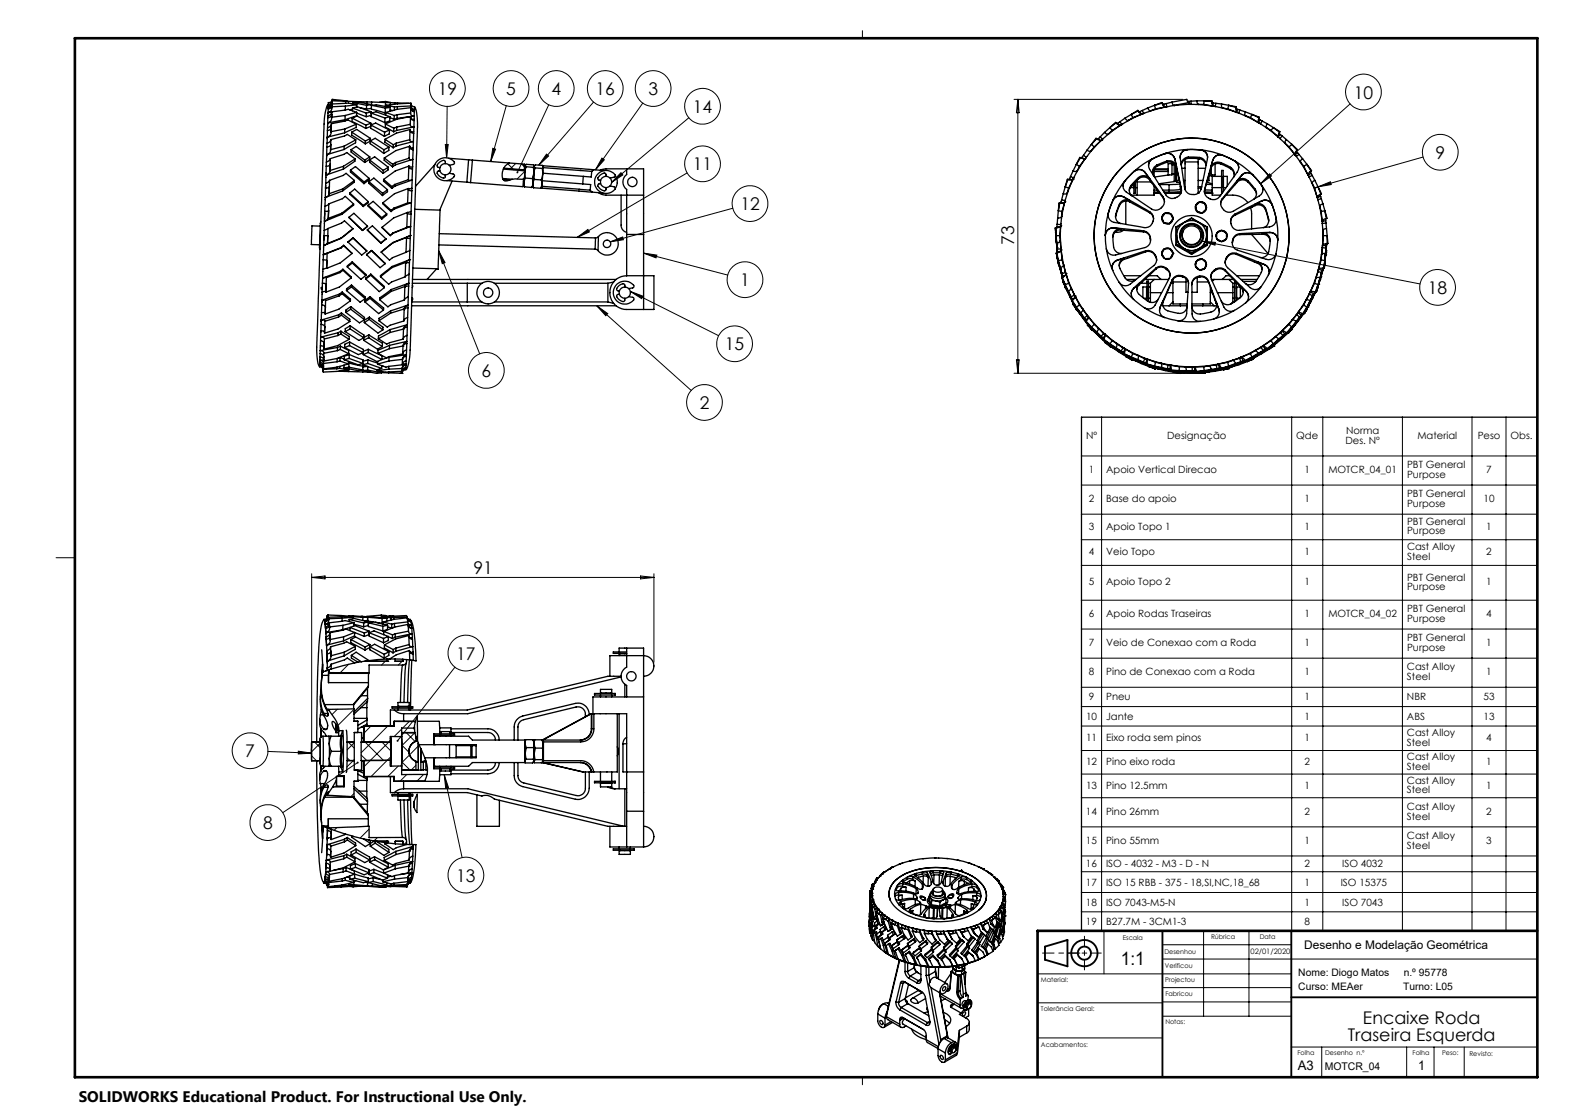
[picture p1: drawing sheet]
<svg xmlns="http://www.w3.org/2000/svg" width="420mm" height="297mm" viewBox="0 0 420 297" stroke-linecap="round" stroke-linejoin="round" font-family="sans-serif">
<defs><g id="words">
<text font-size="4.9" x="298.9" y="257.4">1:1</text>
<g font-size="4.7">
<text x="116.7" y="25.3">19</text>
<text x="135" y="25.3">5</text>
<text x="147.1" y="25.3">4</text>
<text x="158.8" y="25.3">16</text>
<text x="172.9" y="25.3">3</text>
<text x="361" y="26.3">10</text>
<text x="184.8" y="30.1">14</text>
<text x="184.8" y="45.4">11</text>
<text x="382.8" y="42.3">9</text>
<text x="197.4" y="56">12</text>
<text x="270.4" y="65.2" transform="rotate(-90 270.4 65.2)">73</text>
<text x="197.4" y="76.3">1</text>
<text x="380.8" y="78.4">18</text>
<text x="193.3" y="93.4">15</text>
<text x="128.4" y="100.5">6</text>
<text x="186.6" y="109">2</text>
<text x="126.3" y="152.9">91</text>
<text x="121.7" y="175.8">17</text>
<text x="65.4" y="201.9">7</text>
<text x="70.2" y="221">8</text>
<text x="121.7" y="235">13</text>
<text x="363.5" y="272.9">Encaixe Roda</text>
<text x="359.4" y="277.5">Traseira Esquerda</text>
</g>
<text font-size="4.1" x="21" y="293.7">SOLIDWORKS Educational Product. For Instructional Use Only.</text>
<g font-size="3.5">
<text x="346.1" y="285.2">A3</text>
<text x="378.2" y="285.2">1</text>
</g>
<text font-size="3.2" x="347.8" y="252.9">Desenho e Modelação Geométrica</text>
<text font-size="2.8" x="353.3" y="285.2">MOTCR_04</text>
<g font-size="2.7">
<text x="289.6" y="117.1">Nº</text>
<text x="311.2" y="117.1">Designação</text>
<text x="345.7" y="117.1">Qde</text>
<text x="358.8" y="118.4">Des. Nº</text>
<text x="359" y="115.8">Norma</text>
<text x="378" y="117.1">Material</text>
<text x="394" y="117.1">Peso</text>
<text x="402.8" y="117.1">Obs.</text>
<text x="375.2" y="124.9">PBT General</text>
<text x="290.4" y="126.1">1</text>
<text x="295" y="126.1">Apoio Vertical Direcao</text>
<text x="347.9" y="126.1">1</text>
<text x="354.3" y="126.1">MOTCR_04_01</text>
<text x="375.2" y="127.4">Purpose</text>
<text x="396.4" y="126.1">7</text>
<text x="290.4" y="133.9">2</text>
<text x="295" y="133.9">Base do apoio</text>
<text x="347.9" y="133.9">1</text>
<text x="375.2" y="132.6">PBT General</text>
<text x="375.2" y="135.2">Purpose</text>
<text x="395.6" y="133.9">10</text>
<text x="290.4" y="141.2">3</text>
<text x="295" y="141.2">Apoio Topo 1</text>
<text x="347.9" y="141.2">1</text>
<text x="375.2" y="139.9">PBT General</text>
<text x="375.2" y="142.5">Purpose</text>
<text x="396.3" y="141.2">1</text>
<text x="290.4" y="148">4</text>
<text x="295" y="148">Veio Topo</text>
<text x="347.9" y="148">1</text>
<text x="375.2" y="146.7">Cast Alloy</text>
<text x="375.2" y="149.3">Steel</text>
<text x="396.3" y="148">2</text>
<text x="375.2" y="154.8">PBT General</text>
<text x="290.4" y="156.1">5</text>
<text x="295" y="156.1">Apoio Topo 2</text>
<text x="347.9" y="156.1">1</text>
<text x="375.2" y="157.4">Purpose</text>
<text x="396.3" y="156.1">1</text>
<text x="290.4" y="164.6">6</text>
<text x="295" y="164.6">Apoio Rodas Traseiras</text>
<text x="347.9" y="164.6">1</text>
<text x="354.2" y="164.6">MOTCR_04_02</text>
<text x="375.2" y="163.3">PBT General</text>
<text x="375.2" y="165.8">Purpose</text>
<text x="396.3" y="164.6">4</text>
<text x="290.4" y="172.3">7</text>
<text x="295" y="172.3">Veio de Conexao com a Roda</text>
<text x="347.9" y="172.3">1</text>
<text x="375.2" y="171">PBT General</text>
<text x="375.2" y="173.6">Purpose</text>
<text x="396.3" y="172.3">1</text>
<text x="375.2" y="178.7">Cast Alloy</text>
<text x="290.4" y="180">8</text>
<text x="295" y="180">Pino de Conexao com a Roda</text>
<text x="347.9" y="180">1</text>
<text x="375.2" y="181.3">Steel</text>
<text x="396.3" y="180">1</text>
<text x="289.6" y="191.9">10</text>
<text x="290.3" y="186.7">9</text>
<text x="295" y="191.9">Jante</text>
<text x="295" y="186.7">Pneu</text>
<text x="347.8" y="191.9">1</text>
<text x="347.9" y="186.7">1</text>
<text x="375.2" y="191.9">ABS</text>
<text x="375.2" y="186.7">NBR</text>
<text x="395.6" y="191.9">13</text>
<text x="395.6" y="186.7">53</text>
<text x="289.6" y="197.5">11</text>
<text x="295" y="197.5">Eixo roda sem pinos</text>
<text x="347.8" y="197.5">1</text>
<text x="375.2" y="196.2">Cast Alloy</text>
<text x="396.3" y="197.5">4</text>
<text x="289.6" y="203.9">12</text>
<text x="295" y="203.9">Pino eixo roda</text>
<text x="347.8" y="203.9">2</text>
<text x="375.2" y="202.6">Cast Alloy</text>
<text x="375.2" y="198.8">Steel</text>
<text x="396.3" y="203.9">1</text>
<text x="375.2" y="208.9">Cast Alloy</text>
<text x="375.2" y="205.2">Steel</text>
<text x="289.6" y="210.2">13</text>
<text x="295" y="210.2">Pino 12.5mm</text>
<text x="347.8" y="210.2">1</text>
<text x="375.2" y="216">Cast Alloy</text>
<text x="375.2" y="211.5">Steel</text>
<text x="396.3" y="210.2">1</text>
<text x="289.6" y="217.3">14</text>
<text x="295" y="217.3">Pino 26mm</text>
<text x="347.8" y="217.3">2</text>
<text x="375.2" y="218.6">Steel</text>
<text x="396.3" y="217.3">2</text>
<text x="289.6" y="225">15</text>
<text x="294.9" y="225">Pino 55mm</text>
<text x="347.8" y="225">1</text>
<text x="375.2" y="223.7">Cast Alloy</text>
<text x="375.2" y="226.3">Steel</text>
<text x="396.3" y="225">3</text>
<text x="289.6" y="231.2">16</text>
<text x="294.9" y="231.2">ISO - 4032 - M3 - D - N</text>
<text x="347.8" y="231.2">2</text>
<text x="357.9" y="231.2">ISO 4032</text>
<text x="289.6" y="236.1">17</text>
<text x="294.9" y="236.1">ISO 15 RBB - 375 - 18,SI,NC,18_68</text>
<text x="347.8" y="236.1">1</text>
<text x="357.5" y="236.1">ISO 15375</text>
<text x="289.6" y="241.5">18</text>
<text x="294.9" y="241.5">ISO 7043-M5-N</text>
<text x="347.8" y="241.5">1</text>
<text x="357.9" y="241.5">ISO 7043</text>
<text x="289.6" y="246.6">19</text>
<text x="294.9" y="246.6">B27.7M - 3CM1-3</text>
<text x="347.8" y="246.6">8</text>
<text x="346.2" y="264">Curso: MEAer</text>
<text x="346.2" y="260.2">Nome: Diogo Matos</text>
<text x="374.2" y="264">Turno: L05</text>
<text x="374.3" y="260.2">n.º 95778</text>
</g>
<text font-size="2" x="333.5" y="254.3">02/01/2020</text>
<g font-size="1.8">
<text x="299.4" y="250.5">Escala</text>
<text x="322.9" y="250.4">Rúbrica</text>
<text x="335.9" y="250.4">Data</text>
<text x="310.5" y="254.3">Desenhou</text>
<text x="277.6" y="261.8">Material:</text>
<text x="310.7" y="258.1">Verificou</text>
<text x="310.7" y="261.8">Projectou</text>
<text x="277.6" y="269.6">Tolerância Geral:</text>
<text x="310.8" y="265.6">Fabricou</text>
<text x="310.8" y="272.9">Notas:</text>
<text x="277.6" y="279.3">Acabamentos:</text>
<text x="346" y="281.4">Folha</text>
<text x="353.4" y="281.4">Desenho n.º</text>
<text x="376.7" y="281.4">Folha</text>
<text x="384.6" y="281.4">Peso:</text>
<text x="391.8" y="281.4">Revisto:</text>
</g>
</g></defs>
<g fill="none" stroke="#000" stroke-width=".27">
<path d="M230 8.2v2M118.7 38.5h.8l-.4 3.6zM119.2 28.4l-.1 13.7M131.4 39.5l.8 .3-1.4 3.3zM135 28.2l-4.2 14.9M146.3 27.9l-8.3 18.1M158.3 27.2l-14.6 16.8M171.4 27.5l-12.6 17.8M183.7 31.4l-20.6 17.2M270.4 26.5h45.1M271.4 26.5v73M271.4 26.5l.4 3.6h-.8z"/>
<path d="M360 27.7l-23.8 21.3M134.9 47.7l.5 .5M135.4 43.7l1.7 1.6M137.5 43.6l-1.6 1.6M140 45.6l-2.1 2.1M145.7 41.1l.6 .5-2.6 2.4zM160.5 42.2l.6 .4-2.3 2.7zM165.6 46l.5 .6-3 2zM183.2 46.1l-29.3 17.2M195.4 55.5l-32.7 9M338.6 46.4l.5 .5-2.9 2.1zM351.5 49.8l3.3-1.3 .2 .7z"/>
<path d="M379.5 41.9l-28 7.9M117 66.8l1.7 3.2-.8 .3zM117 66.8l10.9 27.5M153.9 63.3l2.9-2.1 .4 .6zM162.7 64.5l3.4-1.3 .1 .7zM168.1 77.7l3.3 1.2-.3 .7zM168.1 77.7l23.5 11.8M171.6 67.5l3.6 .5-.3 .8zM171.6 67.5l22.5 5.8M320.6 64.3l3.5 .3-.1 .8zM320.6 64.3l58.1 11.4M159.1 81.5l3 2.1-.6 .6z"/>
<path d="M159.1 81.5l25.2 22.6M270.4 99.5h49.9M271 96h.8l-.4 3.5zM293.8 111.2v137.1M344.5 111.2v137.1M352.7 111.2v137.1M374 111.2v137.1M392.5 111.2v137.1M401.6 111.2v137.1M288.4 121.6h121.5M288.4 129.3h121.5M288.4 137.1h121.5"/>
<path d="M15 148.7h5M83.1 153v46.3M83.1 153.9h91.3M83.1 153.9l3.6-.3v.7zM170.8 153.6l3.6 .3-3.6 .4zM174.4 153v23.6M288.4 143.9h121.5M288.4 150.7h121.5M93 177.1l-2.3 2.2M102.7 176.3l-1 1M107.7 175.8l-1.5 1.5M121.3 177.9l-15.3 19.6"/>
<path d="M288.4 160h121.5M288.4 167.7h121.5M288.4 175.5h121.5M83.9 197.8l1.5 1.6M85.4 198.2l-2.3 2.2M90 189.1l-1.5 1.4M92.9 197.8l1.6 1.7M94.4 189.1l-4.3 4.3M94.5 198l-1.9 1.9M97.4 197.8l4.8 4.9M98.9 193.6l-1.8 1.8M101.9 197.9l2.3 2.3"/>
<path d="M103.4 193.6l-7.1 7.1M104.1 197.4l-7 7M107.1 194.4l-2 2M108.4 195.4l2.3 2.3M109.1 192.3l-1.7 1.8M110.6 195.4l-3.4 3.3 1.8 1.9M111.8 198.7l-4.6 4.6M288.4 183.2h121.5M288.4 188.4h121.5M288.4 193.6h121.5M71.4 200.3l11.7 .5M79.6 200.3l3.5 .5-3.5 .2z"/>
<path d="M83.1 201.5l1.3 1.3M85.4 202.6l-.2 .2M92.6 202l.7 .8M94.4 211.6l-.8 .8M94.5 202.5l-2 2M95.4 203.3l-20 13.4M96.3 201.3l1.5 1.4M104.2 201.8l-5.2 5.2M106.2 204.2l-2.8 2.8M107.2 203.2l2.1 2M108.5 206.5l-1.8 1.8M110.9 204l-1.2 1.2"/>
<path d="M113 206.5l-1.8 1.7M113.6 205.1l.1 .1M118.5 206.5l1.1 3.4-.7 .2zM118.5 206.5l4.7 22.1M288.4 200.1h121.5M288.4 206.4h121.5M288.4 212.7h121.5M89.8 220.7l-.7 .7M98.4 221l-2.4 2.4M100.6 223.3l-.9 .9M108.4 224.5l-.6 .6M288.4 220.4h121.5"/>
<path d="M288.4 228.2h121.5M288.4 232.4h121.5M288.4 237.9h121.5M276.7 259.6h67.6M288.4 243.1h121.5M294.4 248.2v11.4M310 251.9h34.3M310 255.7h100M321 248.2v22.7M333.1 248.2v22.7M276.7 276.7h33.3M276.7 267.4h33.3"/>
<path d="M310 270.9h34.3M310 263.3h34.3M310 267.1h34.3M344.3 279.1h65.5M352.5 279.1v8M375.1 279.1v8M382.4 279.1v8M390.5 279.1v8M230 287.2v2"/>
<circle cx="119.3" cy="23.6" r="4.8"/>
<circle cx="136.3" cy="23.6" r="4.8"/>
<circle cx="148.3" cy="23.6" r="4.8"/>
<circle cx="161.4" cy="23.6" r="4.8"/>
<circle cx="174.2" cy="23.6" r="4.8"/>
<circle cx="187.4" cy="28.3" r="4.8"/>
<circle cx="363.6" cy="24.5" r="4.8"/>
<circle cx="187.3" cy="43.7" r="4.8"/>
<circle cx="200" cy="54.3" r="4.8"/>
<circle cx="384.1" cy="40.6" r="4.8"/>
<circle cx="198.7" cy="74.6" r="4.8"/>
<circle cx="383.3" cy="76.6" r="4.8"/>
<circle cx="129.7" cy="98.7" r="4.8"/>
<circle cx="195.9" cy="91.6" r="4.8"/>
<circle cx="187.8" cy="107.3" r="4.8"/>
<circle cx="124.2" cy="174.1" r="4.8"/>
<circle cx="66.7" cy="200.2" r="4.8"/>
<circle cx="71.4" cy="219.3" r="4.8"/>
<circle cx="124.2" cy="233.3" r="4.8"/>
</g>
<g fill="none" stroke="#000" stroke-width=".5">
<path d="M278.7 252.4l6-1.8v7l-6-1.7zM310 248.2v38.9M344.3 248.2v38.9M344.3 265.9h65.5"/>
<circle cx="289.2" cy="254.1" r="1.75"/>
<circle cx="289.2" cy="254.1" r="3.5"/>
</g>
<g fill="none" stroke="#000" stroke-width=".35">
<path d="M87.2 39.2l-.1 2.1M87.2 38.2v1M87.3 36.6l-.1 1.6M87.3 36.5v.1M87.3 34.8a.91 .91 0 0 0 1-.8v1.3M87.3 34.8v1.7M87.3 34v.8M87.4 32.8l-.1 1.2M87.4 32.8h.1M87.4 31.4v1.4M87.5 30.9l-.1 .5M87.5 30v.9"/>
<path d="M87.5 30h.1M87.5 28.3v.5M87.5 28.3h.1M87.5 29v1M87.5 28.8v.2M87.6 27.8l-.1 .1a13.8 13.8 0 0 0-1.1 6.4l-1.7 50.4a65.4 65.4 0 0 0 .1 12.2l.5 .9M87.6 27.8l-.1 .5M88.2 39.9l-.1 .1M88.2 38.5l-.1 1.5M88.2 38.5a.84 .84 0 0 1-1 .7M88.2 38.5v1.4M88.2 37.2l-.5 .8-.5 .2"/>
<path d="M88.2 37.2v1.3M88.2 37.2l3.7-.9 .7-.5 2.3 1.5M88.3 35.1v.2M88.3 35.3l-.2 .8-.8 .4M88.4 33l-.4 .7-.7 .3M88.4 33l-.1 2.1M88.4 28.3h-.9M88.4 33l3.6-.7 .7-.3 2.3 1.1M88.4 31.4a1.25 1.25 0 0 1-1 1.4M88.4 31.3v.1M88.5 30.5l-.1 .9M88.5 30.5a.99 .99 0 0 1-1.1 .9"/>
<path d="M88.5 29.8a1.14 1.14 0 0 1-1 1.1M88.5 29.9l-1 .1M88.5 30.5l-.1 .8M88.5 29.8v.7M88.5 28.7a1.21 1.21 0 0 1-1 1.3M88.5 28.7v-.6a.96 .96 0 0 1-1 .9M88.5 28.5v.2M88.5 27.7a1.07 1.07 0 0 1-1 1.1M88.5 27.1a1.09 1.09 0 0 1-1 1.2M88.5 27.1a.99 .99 0 0 1-.9 .7M88.5 27.7v.8M91.8 39.9l-4.7 1.4"/>
<path d="M91.8 39l-3.6 .9M91.8 39v.9M91.9 35.4l-4.6 1.2M91.9 34.4l-3.6 .7M91.9 34.4v1M92 31.9l-4.6 .9M92 30.8v1.1M92 30.8l-3.6 .5M92.1 29.3l-3.6 .5M92.1 29.3l.8-.2 2.2 .8M92.1 28.3v1M92.1 28.3l-3.6 .2"/>
<path d="M92.1 27.5l-3.6 .2M92.1 27.5h.8l2.2 .4M92.2 27l-3.6-.1-.1 .2M92.2 26.9l-3.6-.4a.87 .87 0 0 1-1 .8v.5M92.2 27l-.1 .5M92.2 27l3 .1M92.2 26.9v.1M92.2 26.9l.5 .1M93.6 39.9v.6l3.7 2.8M93.6 39.9l3.7 2.8M93.6 39.9l1.4-.9 3.6 2.8M93.8 35.2v.8l3.6 2.3"/>
<path d="M93.8 35.2l3.6 2.4M93.8 35.2l1.3-.7 3.7 2.4M93.9 31.5v.9l3.6 1.9M93.9 31.5l3.7 1.9M93.9 31.5l1.3-.6 3.7 1.9M94 29.1l-.8 .2M94 28.8l1.3-.3 3.7 1.3M94 28.8l3.7 1.4M94 28.8v.8M94.1 27.3v.4M94.1 27.3l3.7 .8M94.1 27.3l1.3-.1 3.7 .7"/>
<path d="M94.9 37.3l-.1 .8-3 1.8M94.9 37.3l-3.1 1.7M95 33.1v.9l-3.1 1.4M95 33.1l-3.1 1.3M95.1 30.2l2.5 .9M95.1 29.9v1l-3.1 1M95.1 29.9l-3.1 .9M95.1 27.9l-3 .4M95.1 27.9v.6M95.2 27.1l3.9 .1M95.2 27.1v.1M95.9 28.7l1.8 .4"/>
<path d="M97.4 37.6v.7M97.6 33.4l-.1 .9M97.7 30.2l-.1 .9M97.8 28.1l-.1 1M97.8 27.2v.5M98.7 37.6v.7l3.6 2.6M98.7 37.6l-1.3 .7M98.7 37.6l1.3-.7 3.7 2.3M98.7 37.6l3.7 2.3M98.8 36.9l-1.4 .7M98.8 36.9l-.1 .7M98.9 33.3l-.1 .9 3.7 2.2"/>
<path d="M98.9 33.7l-1.4 .6M98.9 33.3l3.7 1.9M98.9 33.3l1.3-.5 3.7 1.9M98.9 32.8l-1.3 .6M98.9 32.8v.5M99 30.7l-1.4 .4M99 30.2v.9l3.6 1.6M99 30.2l1.3-.4 3.7 1.3M99 30.2l3.7 1.3M99 29.8l-1.3 .4M99 29.8v.4M99 28.9l-1.3 .2"/>
<path d="M99.1 28.1l-.1 1 3.7 1M99.1 28.1l3.7 .7M99.1 28.1l1.3-.2 3.6 .7M99.1 27.9l-1.3 .2M99.1 27.9v.2M99.1 27.2v.7M99.1 27.2l3.7 .1M102.4 39.9l-.1 1M102.6 35.2l-.1 1.2M102.7 37.1l-.1 .8 2.2 1.5M102.7 37.1l2.2 1.5M102.7 31.5l-.1 1.2"/>
<path d="M102.8 33.1v.8l2.2 1.2M102.8 33.1l2.2 1.1M102.8 28.8l-.1 1.3M102.8 27.3v1.1M102.8 27.3l1.3 .1M102.8 27.1v.2M102.8 27.1l1.3 .3M102.8 27.1l-1.6 .2M102.9 30.1h-.2M102.9 30l2.2 .8M102.9 30v.7M102.9 28.1v.3"/>
<path d="M102.9 28.1l2.3 .4M103.7 39.2v.9l-1.4 .8M103.7 39.2l-1.3 .7M103.9 34.7l-.1 1-1.3 .7M103.9 34.7l-1.3 .5M104 31.1l-.1 1.1-1.3 .5M104 31.4l1.1 .4M104 31.1l-1.3 .4M104 29.3l.7 .2M104 28.6v1.1M104 28.6l-1.2 .2M104.1 27.4v.5"/>
<path d="M104.1 27.4h1.1M104.9 38.6l-.1 .8M105 34.2v.9M105.1 30.8v1M105.2 28.5v.8M105.2 27.4v.4M105.2 27.4h.8M105.6 38.9l-.8 .5M105.7 38.2l-.8 .4M105.7 38.2l-.1 .7M105.8 34.8l-.8 .3M105.8 33.9l-.8 .3"/>
<path d="M105.8 33.9v.9M105.9 31.6l-.8 .2M105.9 30.6v1M105.9 30.6l-.8 .2M105.9 29.1l-3 .9M106 28.4l-.8 .1M106 27.7l-3.1 .4M106 28.4l-.1 .7M106 27.4v.3M106 27.4l3 .1M109.2 39.2a.88 .88 0 0 0 1 .7M109.2 39a.61 .61 0 0 0 1 .4"/>
<path d="M109.2 39h.1M109.2 39.2l-.1 3M109.2 39l-3.6 1.1-3.1 2M109.2 39v.2M109.3 37.2a.68 .68 0 0 0 .9 .5M109.3 37.2l-3.6 1M109.3 34.7a.92 .92 0 0 0 1 .8M109.3 34.6a.71 .71 0 0 0 1 .5M109.3 34.7v2.5M109.3 34.7v-.2l-3.6 1-3 1.6M109.4 31.1l-3.5 .5M109.4 33.2a.7 .7 0 0 0 1 .6"/>
<path d="M109.4 33.2l-3.6 .7M109.5 31.2a.96 .96 0 0 0 .9 .9M109.5 31.1a.8 .8 0 0 0 .9 .8M109.5 31.1h.1M109.5 31.2l-.1 2M109.5 31.1l-3.7 .7-3 1.3M109.5 31.1v.1M109.5 30.1a.77 .77 0 0 0 1 .8M109.5 30.1l-3.6 .5M109.5 28.8a1.03 1.03 0 0 0 1 1M109.5 28.7a.9 .9 0 0 0 1 .9M109.5 28.7h.1"/>
<path d="M109.5 28.3a.91 .91 0 0 0 1 .9M109.5 28.7l-3.6 .4M109.5 28.7v.1M109.5 28.8v1.3M109.5 28.3l-3.5 .1M109.6 27.5a.91 .91 0 0 0 1 .9l-.1 .8M109.6 27.5l-3.6 .2M109.6 27.5l-.1 .8M110.2 39.9l-.1 2.6M110.2 39.4v.5M110.2 37.7v1.7M110.2 37.7l-4.6 1.2"/>
<path d="M110.3 35.5l-.1 2.2M110.3 35.1v.4M110.4 33.8l-.1 1.3M110.4 33.8l-4.6 1M110.4 32.1v1.7M110.4 31.9v.2M110.5 30.9l-.1 1M110.5 30.9l-1 .2M110.5 29.8v1.1M110.5 29.6v.2M110.5 28.6h.1a13 13 0 0 1 .7 5.7l-1.7 52.3a68.6 68.6 0 0 1-.7 10.6l-.4 1.1-.3 .3M110.5 29.2v.4"/>
<path d="M110.5 29.2h-.8M291 38.5l.8 .7M291 38.5l-1.1 1.5M291.8 39.2l-.9 1M292.5 37l-1.5 1.5M292.5 37l.7 .4h.6M292.5 37l-.2-.1-1.3 1.6M292.9 37l-.2 .2M293.4 36.5l.6 .6M293.4 36.5l-.5 .4 .5 .5M293.8 37.4l-2.8 2.9M293.8 37.4h.1"/>
<path d="M293.8 37.4l-2 1.8M294.5 35.3l.7 .5 .4-.1M294.5 35.3l-1.1 1.2M295.6 35.7v.1M295.6 35.8l-1.8 1.6M296 34l.6 .8M296 34l-1.5 1.3M296.6 34.8l-1 .9M297.6 32.7l-1.6 1.3M297.6 32.7l.7 .6 .5 .1M297.6 32.7l-.1-.1-1.5 1.4M298.2 32.9l-.3 .1"/>
<path d="M298.7 32.5l.5 .7M298.7 32.5l-.6 .3 .4 .6M298.8 33.4l-3.2 2.4M298.8 33.4h.1M298.8 33.4l-2.2 1.4M300 31.5l.5 .6h.4M300 31.5l-1.3 1M300.9 32.1l-2.1 1.3M300.9 32.1h.1M301.7 30.5l.4 .9M301.7 30.5l-1.7 1M302.1 31.4l-1.2 .7"/>
<path d="M303.5 29.6l-1.8 .9M303.5 29.6l.7 .7 .4 .1M303.5 29.6l-.1-.2-1.7 1.1M304 29.8l-.3 .1M304.6 30.4l-3.7 1.7M304.6 30.4h.1M304.6 30.4l-2.5 1M304.6 29.5l.3 .8M304.6 29.5l-.6 .2 .3 .7M306.1 28.8l.3 .5 .4 .2M306.1 28.8l-1.5 .7M306.8 29.6l-2.2 .8"/>
<path d="M306.8 29.5v.1M307.9 28.1l.3 .9M307.9 28.1l-1.8 .7M308.2 29l-1.4 .5M309.9 27.5l-2 .6M309.9 27.5l.4 .8 .5 .2M309.9 27.5l-.1-.2-1.9 .8M310.4 27.8l-.4 .1M310.8 28.5l-4 1.1M310.8 28.5h.1M310.8 28.5l-2.6 .5M311 27.6l.2 .9"/>
<path d="M311 27.6l-.7 .2 .2 .7M312.5 27.2l.2 .6 .5 .3M312.5 27.2l4-.7 .3 .7 .3 .1M312.5 27.2l-1.5 .4M313.2 28.1l-2.4 .4M313.2 28.1h.1M316.6 39.9l-2.2 .2-3.7 .8M316.6 39.9a2 2 0 0 0-1.9 2.2l.8 5.2a7.7 7.7 0 0 0 .8 3.8 2.3 2.3 0 0 0 1.8 .8 1.87 1.87 0 0 0 2.3-1.7l1.3-6.3a2.97 2.97 0 0 0-.2-3.4l-1.2-.5M316.6 39.9l3.7 .1M316.6 39.9a2.03 2.03 0 0 0-1.9 2M316.6 39.9h.1M316.7 27.1h.3"/>
<path d="M317.1 27.3l-3.9 .8M317.1 27.3l.1 .5M317.2 27.8l-4 .3M317.2 27.8l2.4 .1M317.6 27v.8M317.6 27h-.6v.3M319.2 26.9l.1 .6 .3 .3M319.2 26.9h4v.2M319.2 26.9l-1.6 .1M319.6 27.9l4 .4M319.6 27.8v.1M319.6 27.8h1.4"/>
<path d="M320.3 40a20.8 20.8 0 0 1 5.7 1.4M320.3 40h.1M321 27.8l2.6 .5M323.2 27.1l-2.1-.2-.1 .9M323.2 27.1v.7l.4 .5M323.2 27.4l.4 .1M323.6 28.3l2.4 .5M323.6 28.3h.1M324.2 27.5l-.1 .9M324.2 27.5l1.6 .2M324.2 27.5h-.6l-.2 .7M325.8 27.7v.7l.2 .4"/>
<path d="M325.8 27.7l1.9 .4M326 28.8l3.8 1.2M326 28.8h.1M326 28.8l1.4 .2M327.4 29l2.4 1M327.7 28.1l-.3 .9M327.7 28.1l2 .6M327.7 28.1l2 .4v.2M329.6 29l.4 .2M329.7 28.7l-.1 .8 .2 .5M329.8 30l2.3 .9M329.8 30h.1"/>
<path d="M330.6 29.3l-.3 .9M330.6 29.3l1.5 .5M330.6 29.3l-.6-.2-.3 .8M332.1 29.8l-.2 .6 .2 .5M332.1 29.8l1.8 .7M332.1 30.9l3.6 1.9M332.1 30.9h.1M332.1 30.9l1.3 .5M333.4 31.4l2.3 1.4M333.9 30.5l-.5 .9M333.9 30.5l1.8 .9M333.9 30.5l1.9 .8-.1 .1"/>
<path d="M335.6 31.8l.4 .2M335.7 32.8l2 1.3M335.7 32.8h.1M335.7 31.4l-.2 .7 .2 .7M336.6 32.3l-.5 .7M336.6 32.3l1.3 .7M336.6 32.3l-.6-.3-.4 .7M337.7 34.1l3.2 2.5M337.7 34v.1M337.7 34l1.2 .8M337.9 33l-.3 .6 .1 .4M337.9 33l1.6 1"/>
<path d="M338.9 34.8l2 1.7M339.5 34l-.6 .8M339.5 34l1.7 1.3M339.5 34l1.8 1.1-.1 .2M340.9 36.6l1.8 1.6M340.9 36.5v.1M341 35.6l.4 .3M341.2 35.3l-.3 .6v.6M341.9 36.3l-.6 .6M341.9 36.3l1.1 .9M341.9 36.3l-.5-.5-.5 .7M342.7 38.2l2.6 3.1"/>
<path d="M342.7 38.2h.1M342.7 38.2l1 1M343 37.2l-.3 .5v.5M343 37.2l1.5 1.3M343.7 39.2l1.6 2.1M344.5 38.5l-.8 .7M344.5 38.5l1.4 1.5M344.5 38.5l1.5 1.4-.1 .1M85.5 59.1l-.3 6.4 .1 .9M86.5 59h.1M86.5 59v2.4M86.6 58.1l-.1 .9"/>
<path d="M86.6 56.8l-.1 1.3M86.6 55l-.1 4M86.7 52.7l-.1 2.3M86.7 52.7h.1M86.9 46v.6M86.9 49.4l-.1 .8M86.9 48.9l-.2 3.8M86.9 46.7v2.2M86.9 46.7h.1M87 44.3l-.1 2.4M87.1 41.3l-.1 1.9M87.1 41.3h.1"/>
<path d="M87.5 58.3l-.2 .3-.8 .4M87.6 58.2l-.1 .1M87.6 56.2l-.1 2.1M87.6 56.2l-1 .2M87.6 56.2v2M87.7 54.4l-1.1 .6M87.7 54.4l3.6-1.4 .8-.7 2.2 2.1M87.7 54.4l-.1 1.8M87.7 51.7l-.2 .5-.8 .5M87.8 51.6l-.1 .1M87.8 49.8l-.1 1.9M87.8 49.8l-1 .3"/>
<path d="M87.8 49.8v1.8M87.9 48.1l-.4 .4-.6 .4M87.9 48.1l3.6-1.3 .8-.6 2.2 1.9M87.9 48.1l-.1 1.7M87.9 45.6l-.1 .5-.9 .6M88 45.5l-.1 .1M88 43.8l-.1 1.8M88 43.8l-.2 .4-.8 .1M88 43.8v1.7M88.1 42.3l-.3 .5-.8 .4v1.1M88.1 42.3l3.6-1.1 .8-.5 2.2 1.7M88.1 42.3l-.1 1.5"/>
<path d="M88.1 40a1.24 1.24 0 0 1-1 1.3M91.2 57.1l-4.7 1.9M91.2 56.8l-3.6 1.4M91.2 56.8v.3M91.4 50.9l-4.7 1.8M91.4 50.4l-3.6 1.2M91.4 50.4v.5M91.6 45.1l-4.7 1.6M91.6 44.3l-3.6 1.2M91.6 44.3v.8M93.1 57.9l3.6 3.6M93.1 57.9l3.6 3.5"/>
<path d="M93.1 57.9l1.3-1 3.6 3.4M93.3 51.5l-.1 .2 3.7 3.4M93.3 51.5l3.6 3.3M93.3 51.5l1.3-1.1 3.6 3.4M93.5 45.4v.5l3.5 3.1M93.5 45.4l3.6 3.1M93.5 45.4l1.3-1 3.6 3.2M94.3 54.4v.3l-3.1 2.4M94.3 54.4l-3.1 2.4M94.5 48.1v.5l-3.1 2.3M94.5 48.1l-3.1 2.3M94.7 42.4v.6l-3.1 2.1"/>
<path d="M94.7 42.4l-3.1 1.9M96.9 54.8v.3M97.1 48.5l-.1 .5M97.3 42.7v.6M98.2 54.7v.3l3.6 3.4M98.2 54.7l1.3-1 3.6 3.3M98.2 54.7l3.6 3.3M98.2 53.8v.2l-1.3 1.1M98.2 53.8l-1.3 1M98.4 48.4v.5l3.6 3.2M98.4 48.4l1.3-.9 3.6 3.1M98.4 48.4l3.6 3.1"/>
<path d="M98.4 47.6v.4l-1.4 1M98.4 47.6l-1.3 .9M98.6 42.6v.6l3.6 3M98.6 42.6l1.3-.8 3.6 2.8M98.6 42.6l3.6 2.8M98.6 41.8v.7l-1.3 .8M98.6 41.8l-1.3 .9M101.8 58v.4M102 51.5v.6M102.1 54.1v.2l2.2 2.1M102.1 54.1l2.2 2M102.2 45.4v.8"/>
<path d="M102.3 47.8v.5l2.2 1.9M102.3 47.8l2.2 1.9M102.5 42.1l-.1 .6 2.3 1.8M102.5 42.1l2.2 1.7M103.1 57v.3l-1.3 1.1M103.1 57l-1.3 1M103.3 50.6v.5l-1.3 1M103.3 50.6l-1.3 .9M103.5 44.6v.7l-1.3 .9M103.5 44.6l-1.3 .8M104.3 56.1v.3M104.5 49.7v.5"/>
<path d="M104.7 43.8v.7M105.1 55.5l-.8 .6M105.1 55.5v.3M105.1 55.8l-.8 .6M105.3 49.6l-.8 .6M105.3 49.2l-.8 .5M105.3 49.2v.4M105.4 44l-.7 .5M105.5 43.3l-.8 .5M105.5 43.3l-.1 .7M108.6 56.9l1 .2M108.6 56.7h.1"/>
<path d="M108.6 56.9l-.1 3.7M108.6 56.7l-3.6 1.4-3.1 2.5M108.6 56.7v.2M108.7 54.1l-3.6 1.4M108.8 50.5l.3 .3 .7 .1M108.8 50.3h.1M108.8 50.3l-3.6 1.3-3.1 2.5M108.8 50.3v.2M108.8 50.5l-.1 3.6M108.9 47.9l.4 .2 .6-.1M108.9 47.9l-3.6 1.3M109 44.5a.89 .89 0 0 0 1 .6"/>
<path d="M109 44.3l.3 .3 .7-.2M109 44.3h.1M109 44.3v.2M109 44.5l-.1 3.4M109 44.3l-3.6 1.3-3.1 2.2M109.1 42.2a.61 .61 0 0 0 1 .3M109.1 42.2l-3.6 1.1M109.6 57.1l-.1 3.2M109.6 56.4l-1 .3M109.6 56.4v.7M109.7 54l-1 .1M109.7 54l-4.6 1.8"/>
<path d="M109.7 54l-.1 2.4M109.8 50.2l-1 .1M109.8 50.9l-.1 3.1M109.8 50.2v.7M109.9 48l-.1 2.2M109.9 48l-4.6 1.6M110 45.1l-.1 2.9M110 44.4v.7M110.1 42.5l-.1 2M110.1 42.5l-4.7 1.5M116 43.9l-5.2 5.8M117.3 45.5l-.5 .1a.73 .73 0 0 0 .3 1.3l.2 .1a.93 .93 0 0 0 1.4 .3v-.7"/>
<path d="M117.3 55.8l-.5 16h-.5M118.7 43.6v-.6a.69 .69 0 0 0-1.2 .1 1.09 1.09 0 0 0-.9 1.3l.7 .3M119.1 48.2l5.4 .4M119.6 42.2l5.4 .4M119.8 44.1l1-.3a.44 .44 0 0 0 .3-.7 3.1 3.1 0 0 0-4.5-.3 3.1 3.1 0 0 0 .1 4.6 3.1 3.1 0 0 0 4.5-.6l-.3-.4-1.1-.2M120.5 48.3l-3.2 7.7-6.7-.2M124.5 48.6l1 .1M125 42.6l-.5 6M125 42.6l1 .1M126 42.7l-.5 6M126 42.7l9.9 .8M134 47.6l2.7 .2"/>
<path d="M134.2 47.8l1.8 .2M134.3 44.8l5.7 .5M135.9 43.5a3.3 3.3 0 0 0-1.6 4.5l.9 .2a7.8 7.8 0 0 1 4.2-.4l.2-.1M135.9 43.5l3.2 .2M139.1 43.7l.8 .9M139.1 43.7l.8 .1v.8M139.6 48.3h.2M139.6 47.7l-.1 2.1-14-1.1M139.7 48.6l.2 1.2M139.7 48.6v.9l.2 .3M139.9 47.4l-.3 .3M139.9 44.6l-.1 .9-5.6-.4"/>
<path d="M139.9 49.8l1.9 .2M139.9 45.9l.2 1.6M139.9 45.9l-.2 2.7M140.1 47.5l-.4 1.1M140.1 44.1l.2 .3M140.1 44.1l-.2 1.8M140.1 44.1l.3-.3 1.9 .2 .2 .3M140.1 47.5l1.9 .1M140.1 44v.1M140.3 44.4l-.4 1.5M140.3 44.4l1.9 .2M142 47.6l.1 1.2"/>
<path d="M142.1 49.7l-.3 .3M142.1 49.7v.1M142.1 48.9l.2 1.2M142.1 49.8l.2 .3M142.1 48.9v.8M142.1 48.8l-.3 1.2M142.1 48.8v.9M142.2 44.6l.1 1.5M142.3 50.1l1.9 .1M142.3 46.3l.2 1.5M142.3 46.3l-.2 2.6M142.3 46.1l-.3 1.5"/>
<path d="M142.3 46.1l-.2 2.7M142.5 47.8l-.4 1.1M142.5 44.2h.1M142.5 47.8l1.9 .2M142.5 44.3l.3-.3 1.9 .1 .2 .4-.3 .4M142.5 44.3l.2 .5M142.5 44.3l-.2 2M142.5 44.2v.1M142.5 44.3l-.3 .3M142.5 44.3l-.2 1.8M142.6 44.2h-.1M142.7 44.8l-.4 1.5"/>
<path d="M142.7 44.8l1.9 .1M144.4 48l.1 1.1-.3 1.1M144.4 50l-.2 .2M144.5 49.7l12.9 1M144.5 49.7l-.1 .5 13.5 1M144.5 49.9l-.1 .1M144.6 44.9l.1 1.5-.3 1.6M144.6 48.2l10.8 .8M144.6 48.2l-.1 1.5M144.7 46.2l-.1 2M144.7 46.2l10.8 .8M144.9 44.7l12.9 1"/>
<path d="M144.9 44.7v-.5l13.4 1.1M144.9 44.3v.1M144.9 44.7l-.2 1.5M155.4 49l2.1 .2-.1 1.5M155.5 47l-.1 2M157.4 50.7l.5 .5M157.8 45.7l-.1 1.5-2.2-.2M157.9 51.2l2.9 .3M158.3 45.3l-.5 .4M158.3 45.3l2.9 .2M159.6 51.4l.8 .4 1.2 .2h10M160.1 45.4l1.5-.4h10v7"/>
<path d="M160.2 48.9l-.6 .2a.56 .56 0 0 0-.2 .5 .56 .56 0 0 0 .4 .5 1.46 1.46 0 0 0 1.7 .6l.1-.7M161.6 47v-.5a.69 .69 0 0 0-.6-.4 .69 .69 0 0 0-.6 .4l-.2 .1a1.01 1.01 0 0 0-.7 1.3l.7 .2M162.7 47.4l1-.1a.46 .46 0 0 0 .3-.8 3.1 3.1 0 0 0-4.6-.3 3.1 3.1 0 0 0 .2 4.5 3.1 3.1 0 0 0 4.5-.5l-.3-.4-1.1-.2M164.1 46.8l.1 .3a3 3 0 0 1-.1 3.2M165.6 52v8a1.91 1.91 0 0 0 1.5 1.9M167.1 45v1.5a2.48 2.48 0 0 0 0 4v23M171.6 52v30.5M281.9 59.8l1 .1M281.9 59.8l-.1 .7M282 58.1l-.1 1.7M282.2 56.2l1 .2M282.2 56.2l-.2 1.9"/>
<path d="M282.6 54.1l-.4 2.1M282.6 54.1h-.2l-.2 2.1M282.9 53.9l.7 .2M282.9 53.9v.3M283.1 57.7l-.3 .3-.8 .1M283.1 57.7h.1M283.1 53.3l.9 .2M283.1 53.3l-.2 .6M283.1 57.7l-.2 2.5M283.2 56.4l-.1 1.3M283.5 51.6l-.4 1.7M284 53.8l-.9 3.9"/>
<path d="M284 53.8h.1M284 53.8l-.5 .3h-.9M284 53.8l-.8 2.6M284.1 49.8l.9 .3M284.1 49.8l-.6 1.8M284.6 51.5l-.4 .2-.7-.1M284.6 51.5h.1M284.7 51.5l-.7 2.3M284.8 47.8l-.7 2M284.8 47.8h-.2l-.5 2M285 50.1l-.4 1.4M285.2 47.7l.6 .3"/>
<path d="M285.2 47.7l-.1 .2M285.5 47.1l.8 .4M285.5 47.1l-.3 .6M286.2 47.8l-1.5 3.7M286.2 47.8h.1M286.2 47.8l-.4 .2-1-.2M286.2 45.5l.7 .3 .4-.2M286.2 47.8l-1.2 2.3M286.2 45.5l-.7 1.6M287 43.8l.9 .5M287 43.8l-.8 1.7M287.3 45.6h.1"/>
<path d="M287.3 45.6l-1.1 2.2M287.9 44.3l-.6 1.3M288.1 42l-1.1 1.8M288.1 42l1 .4 .4-.2M288.1 42h-.2l-.9 1.8M288.6 42l-.2 .2M288.9 41.4l.8 .5M288.9 41.4l-.4 .5 .6 .5M289.5 42.2l-2.2 3.4M289.5 42.2h.1M289.5 42.2l-1.6 2.1M289.9 40l.7 .4 .3-.2"/>
<path d="M289.9 40l-1 1.4M290.9 40.2l.1 .1M291 40.3l-1.5 1.9M295.6 56.8l-.6 3-.3 2.9M295.6 56.9l-.1 .5M295.6 56.8v.1M296.8 53.4l-1.2 3.4M296.8 53.4l-1.2 3.5M296.8 53.4h.1M297.5 57.2a1.99 1.99 0 0 0 1.3 2.4M297.5 57.2v.3M297.5 57.5v.4"/>
<path d="M298.5 54.4l-1 2.8M298.5 54.8l-1 2.7M298.5 54.4v.4M299.6 52.5l7 4M299.6 52.5a1.99 1.99 0 0 0-2.8 .9M299.6 52.5a1.98 1.98 0 0 0-2.8 .9M299.6 52.5l1.7 1M299.6 52.5h.1M299.9 48.3l-1.7 2.4-1.4 2.7M299.9 48.3a1.99 1.99 0 0 0 .5 2.9l4.3 2.9a7.4 7.4 0 0 0 3.4 2 2.02 2.02 0 0 0 1.7-.9 1.99 1.99 0 0 0 .4-2.7M299.9 48.4l-.4 1.2M299.9 48.3v.1"/>
<path d="M300.2 53.6v6.2M301.3 53.5a1.98 1.98 0 0 0-2.8 .9M301.3 53.9a1.98 1.98 0 0 0-2.8 .9M301.3 53.9l5.3 2.8M301.3 53.5v.4M301.6 49.5a2.02 2.02 0 0 0 .2 2.7M301.6 49.8l-.4 1.1M301.6 49.5v.3M302.3 49v1h-.9M302.3 49.7h.1M302.4 45.7a1.95 1.95 0 0 1 3 .3M302.4 45.7l-2.5 2.6"/>
<path d="M302.4 45.7a1.98 1.98 0 0 1 3 .3M302.4 45.7l-2.5 2.7M302.4 45.7h.1M302.8 48.5v3.1h-.4v-2.7M302.8 50h.4M303.2 48.5v3.5M303.2 48v.5M303.2 48.5h3.8M303.6 47.3a2.02 2.02 0 0 1 3 .4M303.6 47.3l-2 2.2M303.6 47.7l-2 2.1M303.6 47.7a2.05 2.05 0 0 1 3 .3"/>
<path d="M303.6 47.3v.4M305.4 46l4.8 6.5M305.4 46l1.2 1.7M305.4 46h.1M306.6 48l3.6 4.7M306.6 47.7v.3M306.6 56.5a2.08 2.08 0 0 1 .8 2.7 2.03 2.03 0 0 1-2.3 1.5l-8-1.4a1.96 1.96 0 0 1-1.5-2.5M306.6 56.7l.7 .8 .3 .8M306.6 56.5v.2M307.4 42.3a21.9 21.9 0 0 0-5 3.4M307.4 42.3a1.99 1.99 0 0 0-.8 2.9l2.8 4.4a7.5 7.5 0 0 0 2.3 3.1 1.93 1.93 0 0 0 1.9 0 2.16 2.16 0 0 0 1.4-2.4M307.4 42.4a1.9 1.9 0 0 0-1.1 1.7"/>
<path d="M307.4 42.3v.1M307.8 49.6v2.4h-6.2M307.8 51.5h1.4M307.8 45.3v1.7M307.8 51.2h1.2M307.8 50.7h.8M307.8 45.7h3.7M307.8 45.3h3.7M308.5 44a2.01 2.01 0 0 0-.9 2.7M308.5 44.4l-.7 .5-.5 1.1M308.5 44v.4M309.1 49.2h2.6"/>
<path d="M309.8 58.2l.6 1.2 1.5 .2M309.8 58.2l.5 1.2M310.2 52.7l.4 1.1M310.2 52.5v.2M310.4 51.2h1.3M310.6 57l-.5 .4-.3 .7 .9-1.2 1.5 .1 .6 1.3M310.6 51.5h4.3M310.6 59.5l1.2 .2M310.7 40.9a2.03 2.03 0 0 1 2.6 1.5M310.7 40.9l-3.3 1.4M310.7 41a2.01 2.01 0 0 1 2.6 1.4M310.7 41l-3.3 1.4"/>
<path d="M310.7 40.9v.1M310.8 56.9l1.2 .1M311.2 42.9a2.01 2.01 0 0 1 2.5 1.5M311.2 42.9l-2.7 1.1M311.2 43.3a2.01 2.01 0 0 1 2.5 1.5M311.2 43.3l-2.7 1.1M311.2 42.9v.4M311.5 43.6h1v3h-1zM311.5 45h-3.7v.3M311.7 46.6l-3.8 .6M311.7 49.2v2M311.9 59.6v.1"/>
<path d="M312.2 57.1l.5 .6 .1 .6M312.5 46.3h.6M312.5 43.9h.6M312.8 58.3l-.9 1.3M312.8 58.3l-.8 1.2M313.1 43.7v4.5h.4v-4M313.1 46.4l-.6 .1M313.3 42.4l1.7 7.9M313.3 42.4l.4 2M313.3 42.4h.1M313.5 46.6h.3M313.7 44.4v.4"/>
<path d="M313.7 44.8l1.3 5.7M313.8 44.9v3.2M313.8 48.1v.5h.8M313.8 48.3l-4.8 .7M313.8 48.1h.7M314.7 49l-3 .2M314.7 50.4l-1.8 .3h-2.8M314.7 49.8h.2M314.7 49.4v1M314.7 50.4l.4 .4M315 50.5l.1 .5M315 51l-3.3 .2"/>
<path d="M315 50.3v.2M315.1 44.9h.9M315.4 59.6l-1.6 1v2.2M315.6 48.1h.4M315.8 49.8h.2M315.9 50.2h.1M316 42.5v1.2M316 43.7v6.8M316 43.2h3.5M316.9 41.9l2.9 .1M316.9 41.9a2.03 2.03 0 0 0-1.9 2M316.9 42.2l-1.1 .4-.6 .7-.2 .8"/>
<path d="M316.9 42.2l2.9 .1M316.9 41.9v.3M317.7 58.2l2.1 1.2M317.7 58.2l-1.8 1.1M317.7 58.1l-4.2 2.4M317.7 58.1v.1M317.7 58.1l4.3 2.4M318.8 55l.3 1.3M319.2 56.3v.1M319.2 56.3l1.4 .5M319.3 56.4l1.1 .4M319.5 51.5h.1"/>
<path d="M319.5 42.3v1.4M319.5 43.7v7.8M319.5 49.8h1M319.5 50.2h.8M319.5 48.1h1.3M319.5 44.9h2M319.8 53.9l-.6 .4-.4 .6M319.8 42l1.2 .5 .5 .6 .1 .9M319.8 42.3l1.2 .5 .6 1.3M319.8 42v.3M320 53.9l1.2 .4M320.2 59.7l1.6 .9v2.2"/>
<path d="M320.3 40l1.1 .5 .5 .7 .2 .8M320.3 50.2v.3M320.4 50l-.1 .2M320.6 56.8h.1M321.2 51.1l2.1 .1M321.2 50.7v.6M321.2 51.5h2.1M321.2 50.4v.3M321.3 50.6l2 .1M321.3 54.4l.4 1M321.7 55.7l-.4-1.4-1.4-.4-1.1 1 .4 1.4M321.7 55.7l-1.1 1.1"/>
<path d="M321.7 55.7l-1 1.1M321.7 49.1l1.6 .1M321.8 48.5l1.5 .5M322.4 46.6v1.6h-.4v-.2M322.4 46.7l.9 .3h2.5M322.5 46.3h.5M322.9 45l-1.7 5.7M322.9 44.7v.3M323.3 51.5h.1M323.3 50h2.5M323.3 46.6v5.4h2.2M323.4 42.7l-2.2 7.7"/>
<path d="M323.4 42.7v.1M323.4 42.8l-.5 1.9M324 43.7v2.9h-1v-2M325.5 43.4l2.7 1.2M325.5 43.4a1.99 1.99 0 0 0-2.6 1.3M325.5 43.7a1.99 1.99 0 0 0-2.6 1.3M325.5 43.7l2.7 1.3M325.5 43.4v.3M326 53.2l-.5 1.3M326 52.9v.3M326 41.4a2 2 0 0 0-2.6 1.3M326 41.4l3.4 1.6"/>
<path d="M326 41.4a1.98 1.98 0 0 0-2.6 1.4M326 41.4h.1M326.2 51.1v-5.7h-.4v6.2M326.2 47.3h.1M326.2 49.7h.1M327 52a5.9 5.9 0 0 1 5.5 1.7l.3 .3M327.3 49.6v-2.6h-1.1v3h.8M328.2 44.6a2.03 2.03 0 0 1 .7 2.7M328.2 45l.6 .5 .3 1M328.2 44.6v.4M329.3 57.1a2.2 2.2 0 0 0-.9 2.8v.1a2.27 2.27 0 0 0 3.2 1.3l5.3-.6a2.99 2.99 0 0 0 3.2-1.3l.2-1.3M329.3 57.4l-.8 .7-.3 1.1"/>
<path d="M329.3 57.1v.3M329.4 43a1.96 1.96 0 0 1 .6 2.8l-3.4 4.7a5.3 5.3 0 0 1-2.5 2.7 2.46 2.46 0 0 1-2.9-2.8M329.4 43a22 22 0 0 1 4.6 3.6M329.4 43l.8 .9 .1 .8M329.4 43h.1M329.8 48.7l-3.8 4.5M329.8 48.3v.4M331.1 46.7l-5.1 6.2M331.1 46.7v.1M331.1 46.8l-1.3 1.5M332.8 48.2l1.9 2.2M332.8 48.2a1.98 1.98 0 0 0-3 .1"/>
<path d="M332.8 48.5l1.9 2.3M332.8 48.5a1.98 1.98 0 0 0-3 .2M332.8 48.2v.3M333.5 55.4l.2 .9 .1 4.7M334 46.6a2 2 0 0 0-2.9 .1M334 46.6l2.4 2.8M334 46.6a1.94 1.94 0 0 0-2.9 .2M334 46.6h.1M334.7 54.5a2.03 2.03 0 0 1 2.8 1.1M334.7 54.8a2.03 2.03 0 0 1 2.8 1.1M334.7 50.4a1.95 1.95 0 0 1-.4 2.7M334.7 50.8l.4 1"/>
<path d="M334.7 54.8l-5.4 2.6M334.7 50.4v.4M334.7 54.5v.3M336.4 49.4a1.94 1.94 0 0 1-.6 2.8l-6 3.6a2.31 2.31 0 0 1-3.6 .1l-.1-.2a2.27 2.27 0 0 1-.1-2.8M336.4 49.4l1.6 2.5 1.3 2.7M336.4 49.4l.4 1.2M336.4 49.4h.1M336.5 53.5a2.06 2.06 0 0 1 2.8 1.1M336.5 53.5l-7.2 3.6M336.5 53.6a2.03 2.03 0 0 1 2.8 1.1M336.5 53.5v.1M336.5 53.6l-1.8 .9"/>
<path d="M337.5 55.6l.8 2.8M337.5 55.9l.8 2.8M337.5 55.6v.3M338.3 58.4a1.96 1.96 0 0 1-1.4 2.3M338.3 58.4v.3M338.3 58.7v.3M339.3 54.6l1 3.5M339.3 54.7l1 3.5M339.3 54.6v.1M340.3 58.1a20.8 20.8 0 0 1 .4 6M340.3 58.1v.1M340.3 58.2v.4"/>
<path d="M345.3 41.3l1.5 1.9M345.3 41.3h.1M345.7 40.3l.3 .4M345.9 40l-.5 .7-.1 .6M346 40.7l-.7 .5M346 40.7l.4 .5M346.4 41.2l-.7 .5M346.4 41.2l.9 1.1M346.8 43.2l2 3.5M346.8 43.2h.1M346.8 43.2l.9 1.1M347.3 42.3l-.5 .6v.3"/>
<path d="M347.3 42.3l1.2 1.5M347.7 44.3l1.1 2.4M348.5 43.8l-.8 .5M348.5 43.8l1.1 1.8M348.5 43.8l1.2 1.7-.1 .1M348.8 46.7l1.1 2.2M348.8 46.7h.1M349.4 45.8l.5 1M349.6 45.6l-.6 .6-.2 .5M349.6 46.2l-.8 .4M349.9 48.9l1.4 3.8M349.9 48.9h.1"/>
<path d="M349.9 48.9l.7 1.2M349.9 46.8l-.8 .4M349.9 46.8l.7 1.3M350.6 50.1l.7 2.6M350.6 48.1l-.6 .4-.1 .4M350.6 48.1l.9 1.7M351.3 52.7l.1 .5M351.3 52.7h.1M351.3 52.6l.9-.3 .2 .7M351.4 53.2l.5 1.8M351.5 49.8l-.9 .3M351.5 49.8l.7 1.9"/>
<path d="M351.5 49.8l.9 1.8-.2 .1M351.9 55l.7 4M351.9 55h.1M351.9 55l.4 1.4M352 51.9l.1 .5M352.2 51.7l-.6 .4-.3 .6M352.3 56.4l.3 2.6M352.4 53l-1 .2M352.4 53l.4 1.4M352.6 59v.6M352.6 59h.1M352.6 59.6l.1 1.8"/>
<path d="M352.8 54.4l-.6 .2-.3 .4M352.8 54.4l.5 1.8M353.3 56.2l-1 .2M353.3 56.2l.4 2.1M353.3 56.2l.6 2-.2 .1M353.5 58.3v.6M353.5 58.9h-.9M353.5 58.9l.1 .6M353.6 59.5l-1 .1M353.6 59.5l.1 1.4M353.7 58.3l-.7 .2-.4 .5M85.4 60.3l-2.2-.1-.2 5 2.2 .1"/>
<path d="M85.9 77.9l-.1 2.1M86 76.4l-.2 .8-.2-.5M86 75.5l.6 .1 .4 .3M86 75.5l-.1 2.4M86 74.2h.1M86 74.2v1.3M86.1 71.8l-.1 2.4M86.2 69.3l1 .2M86.2 69.3l-.1 2.5M86.2 67.9v.1M86.3 67.9h.1M86.3 67.9l-.1 1.4"/>
<path d="M86.3 62.8l.1 1.3M86.3 65.4h.1M86.3 65.4v2.5M86.4 62.8l1 .1M86.4 62.8l-.1 2.6M86.5 61.4l-.1 1.4M86.9 77.7l-1 .2M87 75.9l-.1 2M87 74l-1 .2M87 74v1.9M87.1 71.5l-1 .3M87.1 71.5h.1"/>
<path d="M87.2 69.5l-.1 2M87.2 67.6l-.9 .3M87.2 67.6v1.9M87.3 64.9l-1 .5M87.3 64.9h.1M87.4 62.9l-.1 2M87.5 60.9l-1 .5M87.5 60.9l-.1 2M87.5 60.9l3.6-1.4 .8-.6 2.2 2.1M90.5 78.9l-3.7 1.2M90.5 78.4l-4.7 1.6M90.5 78.4v.5"/>
<path d="M90.7 72.4l-4.7 1.8M90.7 72.7l-3.7 1.3M90.7 72.4v.3M90.9 66l-4.6 1.9M90.9 66.1l-3.7 1.5M90.9 66v.1M90.9 63.6l-4.6 1.8M91 63.5l-3.7 1.4M91 63.5l-.1 .1M91.2 78.3l2.3 1.9M91.2 78.3l-.7 .6M91.3 77.9l2.2 1.9v.4"/>
<path d="M91.3 77.9l-.8 .5M91.3 77.9l-.1 .4M91.4 71.8l2.3 2v.3M91.4 71.8l-.7 .6M91.4 72.1l-.7 .6M91.4 72.1l2.3 2M91.4 71.8v.3M91.7 65.4l2.2 2.2M91.7 65.5l-.8 .6M91.7 65.5l2.2 2.1M91.7 65.4v.1M91.7 65.4l-.8 .6"/>
<path d="M92.4 77.5l3.6 3.1 1.4-1M92.6 71.2l3.6 3.3 1.3-1.1M92.8 64.6l3.6 3.4 1.4-1M93.7 74.1l-3.2 2.4-3.6 1.4M93.7 76l3.7 3.2v.4M93.7 76l-1.3 1v.5M93.7 76.5l-1.3 1M93.7 76.5l3.7 3.1M93.7 76v.5M93.9 67.6l-3.2 2.5-3.6 1.4M93.9 69.8l3.7 3.4-.1 .2M93.9 69.8l-1.3 1.1v.3"/>
<path d="M93.9 70.1l-1.3 1.1M93.9 70.1l3.6 3.3M93.9 69.8v.3M94.1 61l-3.2 2.6M94.1 61l-3.1 2.5M94.2 63.4l3.6 3.6M94.2 63.4l-1.4 1.2M94.2 63.5l-1.4 1.1M94.2 63.5l3.6 3.5M94.2 63.4v.1M96.7 61.4v.1M97.5 74.4l3.6 3.3 1.4-1"/>
<path d="M97.8 67.9l3.6 3.5 1.3-1.1M98 61.3l3.6 3.5M98 61.3l1.3-1.1 3.6 3.5M98 61.3l3.6 3.4M98 60.3l-1.3 1.2M98 60.3l-1.3 1.1M98.7 79.1l3.6 3v.6M98.7 79.1l-1.4 .9v.5M98.7 79.5l-1.4 1M98.7 79.5l3.6 3.2M98.7 79.1v.4M98.8 73.4l-1.3 1"/>
<path d="M98.8 73.4l3.7 3.3M98.9 73.1l3.6 3.3v.3M98.9 73.1l-1.4 1v.3M98.9 73.1l-.1 .3M99.1 66.8l3.6 3.5M99.1 66.8l-1.3 1.1M99.1 66.8h.1M101.2 79.9l2.2 1.9 .8-.6 3.6-1.2M101.5 73.8l2.1 2 .8-.6 3.7-1.4M101.6 64.7v.1M101.7 67.2l2.2 2.2 .7-.7 3.7-1.4M101.9 60.6l2.2 2.2"/>
<path d="M101.9 60.6l2.2 2.1M102.9 63.7l-1.3 1.1M102.9 63.7l-1.3 1M104.1 62.7v.1M104.4 77.2l-3.2 2.2v.5M104.4 77.2v.5M104.4 77.7l-3.2 2.2M104.6 71l-3.1 2.5v.3M104.6 71.3l-3.1 2.5M104.6 71v.3M104.8 64.7l-3.1 2.5M104.8 64.7h.1"/>
<path d="M104.8 62.1l-.7 .6M104.8 62.1v.1M104.8 62.2l-.7 .6M108 76.6l-.2 3.4M108 76.4h.1M108 76.4l-3.6 1.3M108 76.4v.2M108.2 70.2l-.1 3.6M108.2 70h.1M108.2 70l-3.6 1.3M108.2 70v.2M108.4 63.3h.1"/>
<path d="M108.4 63.5l1 .1M108.4 63.3l-3.6 1.4M108.4 63.3v.2M108.4 63.5l-.1 3.8M108.5 60.6l-3.7 1.5M108.9 79.2l-.1 2.1M108.9 79.2l-.8 .4-.3 .4M109 76.3h-.7l-.3 .3M109 76.3l-.1 2.9M109 75.5l-4.6 1.7M109 75.5l-.8 .5-.2 .4M109 75.5h.1"/>
<path d="M109 75.5v.8M109.1 73.1l-1 .7M109.1 73.1l-.1 2.4M109.2 70l-1 .2M109.2 70l-.1 3.1M109.2 69.2l-4.6 1.8M109.2 69.2h.1M109.2 69.2l-1 .8M109.2 69.2v.8M109.3 66.8l-1 .5M109.3 66.8l-.1 2.4M109.4 63.6l-.1 3.2"/>
<path d="M109.4 62.8l-4.6 1.9M109.4 62.8h.1M109.4 62.8l-1 .5M109.4 62.8v.8M109.5 60.3l-1 .3M109.5 60.3l-4.7 1.9M109.5 60.3l-.1 2.5M109.8 79.3a.45 .45 0 0 1 .3 .4 .45 .45 0 0 1-.3 .4M110 76.1l-.1 .6M110 75.5h18.5M110 74.5h54.3M110.1 71.5l6.4 .1-2.6 2.9"/>
<path d="M117.1 65.3l41.6 1.1M117.1 62.3l41.7 1.1M124.6 75.5v5M131.8 75.5h30.3M158.7 66.4l.8 .4M158.8 63.4l-.1 3M159.6 63.1a3 3 0 0 1 4.4-.2 3 3 0 0 1-.1 4.4 3 3 0 0 1-4.4-.5M159.6 63.1l-.8 .3M159.6 63.1l-.1 3.7M162.1 75.5v5M163.7 75.2l-1.6 .3M165.2 78.4l-.6 .2a.7 .7 0 0 0 .4 1.2l.1 .1a.93 .93 0 0 0 1.4 .3l.1-.7"/>
<path d="M166.6 76.5v-.6a.74 .74 0 0 0-1.2 0l-.3 .2a1.02 1.02 0 0 0-.6 1.3l.7 .2M167.1 73.5h7.3v9h-2.8M167.1 73.5a4.5 4.5 0 0 0-4.5 4.5 4.5 4.5 0 0 0 4.5 4.5h4.5M167.1 62.5h4.5M167.7 76.9l1-.1a.44 .44 0 0 0 .3-.7 3.1 3.1 0 0 0-4.5-.3 3.1 3.1 0 0 0 .1 4.5 3.1 3.1 0 0 0 4.5-.5l-.3-.5-1.1-.2M281.4 60.8l.6 6.3M281.4 60.8l.2 2.1M281.5 61.9l.4 4.3M281.5 61.9l.3 3.2M281.5 61.9h.1M281.6 60.7v2.2M281.6 60.7l-.2 .1"/>
<path d="M281.6 63.4l.1 .4M281.7 67.5l1.1 4.2M281.7 67.5l.5 2M281.7 64.1l.3 3.3M281.7 64.1h.1M281.7 64.7l.2 1.7M281.8 64.9h.1M281.8 64.9l.1 1.2M281.8 64.9l.2 2.5M281.8 65.1h.1M281.8 65.1l.1 1.1M281.8 67.4l.4 2.1"/>
<path d="M281.8 67.4l-.1 .1M281.8 68.6l1.6 5.3-.7-2.4M281.8 60.5h.7M281.8 60.5v.2M281.8 68.6l1.3 4.2M281.9 66h.1M281.9 66.2h.1M281.9 66l.1 1.4M281.9 66.4l.1 .7M281.9 68.5l-.1 .1M282.2 69.9l.1 .5M282.2 69.9v.3"/>
<path d="M282.2 69.5l.6 1.8M282.3 70.4h.1M282.4 70.7l.9 3.2M282.4 70.7l.6 1.9M282.4 70.7h.1M282.6 62.8l-1 .1M282.6 62.8l.2 1.4M282.7 67.1h-.7M282.7 71.5h.1M282.8 64.2l-.3 .3-.7 .3 .1 1.6M282.8 71.7h.1M282.8 71.3l.4 1.7"/>
<path d="M282.8 64.2h.1M282.8 71.7l.3 1.1M282.8 64.2l.2 2.4M282.8 64.2l.1 2.2M282.9 60.2l-.1 4M282.9 60.2h.1M282.9 60.2l-.4 .4-.9 .1M282.9 60.2l-.3 2.6M282.9 66.4l.1 .3M282.9 66.4h-1M283 66.6l.6 4M283 66.6h.1"/>
<path d="M283 66.6l-.5 .6-.7 .2M283 66.6l.2 2.7M283 72.6l.4 1.3M283 72.6h.1M283.1 72.8h.1M283.1 74l2.8 5.8M283.1 74l1 1.9M283.2 73l.2 .6 .7-.2M283.2 69.3l-1 .2M283.2 69.3l.4 1.3M283.3 73.9l.8 2M283.3 73.9l-.2 .1"/>
<path d="M283.4 75.1l2 3.9M283.4 75.1l.7 1.7M283.6 75l-.2 .1M283.6 70.6l-.1 .4-.7 .3M283.6 70.6l.7 2.4M283.6 70.6l.5 2.1M283.6 70.6h.1M284 76.2l.1 .6M284.1 75.9l.8 1.7M284.1 76.8h.1M284.1 72.7l.2 .4M284.1 72.7l-.9 .3"/>
<path d="M284.2 76.8h-.1M284.3 73l1.3 3.7M284.3 73h.1M284.3 73l-.4 .6-.6 .3M284.3 73l.7 2.5M284.3 77l1.5 3.2M284.3 77l1 1.8M284.3 77h.1M284.8 77.8l.6 1.2M284.8 77.8l1.2 2.2M284.9 77.8h-.1M284.9 78h.1"/>
<path d="M284.9 77.6l.7 1.5M285 75.5l-.9 .4M285 75.5l.6 1.3M285.3 78.8l.6 1.3M285.3 78.8h.1M285.3 78.8l.7 1.2M285.4 79h.1M285.6 76.8l-.1 .3-.6 .5M285.6 79.1l.3 .7M285.6 76.7l1.1 2.2M285.6 76.7l.9 2M285.6 76.7v.1"/>
<path d="M286.5 78.7l.2 .4M286.5 78.7l-.9 .4M286.6 79.4l-.7 .4M286.7 78.9l2 3.5M286.7 78.9h.1M286.7 78.9l-.1 .6-.7 .6M286.7 78.9l1.2 2.4M291.7 62.8v.1M291.7 62.9v.1M291.7 63.2v.2M291.7 63.5v.1M294.7 62.7l.3 3.7"/>
<path d="M294.7 62.7v.2M295 66.4l.7 2.9 1 2.8M296.7 72.1l1.8 3.2M297 60.7l8 .9M297 60.7a2 2 0 0 0-2.3 2M297 60.8a2 2 0 0 0-2.3 2M297 60.8l1.9 .2M297 60.7v.1M297.9 69.4a1.99 1.99 0 0 0-1.2 2.7M297.9 69.4l-1 .8-.4 1.1M297.9 69.4h.1M298.5 75.3a22.2 22.2 0 0 0 3.8 4.5"/>
<path d="M298.9 61a2.24 2.24 0 0 0-2.1 3.1 3.3 3.3 0 0 0 1.4 3.3l1 .2M298.9 61.3a2 2 0 0 0-2.1 1.9M298.9 61.3l6.1 .5M298.9 61v.3M299.5 61.4l-.7 .4-1.4 .1M299.7 73.5h4.5M299.8 68.8a2.22 2.22 0 0 0-.7 3.7 3.3 3.3 0 0 0 2.7 2.5l1-.3M299.8 69.1l-1 .8-.3 1M299.8 68.8v.3M299.8 68.8l-1.9 .6M300.4 74.5h2.5M302.3 76.9a1.99 1.99 0 0 0 0 2.9"/>
<path d="M302.3 76.9l-.5 .7-.1 .8M302.3 79.8l2.9 2.3M302.3 76.9h.1M303.8 75.6a2.14 2.14 0 0 0 .6 3.4l.3 .2a3.3 3.3 0 0 0 3.4 1.2l.8-.7M303.8 75.9l-.7 1.3M303.8 75.6v.3M303.8 75.6l-1.5 1.3M304.2 75.5h1.7M304.8 79.3v-2.8h1v3h-.8M305 61.6a2.08 2.08 0 0 1 1.8 1.9M305 61.8a2.01 2.01 0 0 1 1.8 1.9M305 61.6v.2"/>
<path d="M305.3 74.5h6.3M305.6 66.8a2.09 2.09 0 0 1 2.4 1.1M305.6 66.8l-7.7 2.6M305.6 67.1a2.06 2.06 0 0 1 2.4 1M305.6 66.8v.3M305.6 67.1l-5.8 2M305.8 76.8h.1M305.8 79.2h.1M306.2 76.5h.6M306.2 79.5h.6M306.2 75.5h.6M306.4 73.5h2.2l1 1"/>
<path d="M306.8 63.5v.1a2.05 2.05 0 0 1-1.5 2.4l-7.8 2a1.99 1.99 0 0 1-2.5-1.6M306.8 63.7v.4M306.8 75.5v2.5M306.8 78v2.5M306.8 63.5v.2M306.8 78h3M307.8 74.5l-1 1M308 67.9l.2 .4M308 68.1l.2 .4M308 67.9v.2M308.2 68.3a2.38 2.38 0 0 1-1.5 3.3l-5.3 4.2a2.02 2.02 0 0 1-2.9-.5M308.2 68.5l.2 1"/>
<path d="M308.2 68.3v.2M308.3 71.5l-6 5.4M308.3 71.5v.2M308.3 71.7l-4.5 4.2M309.8 67.7l.7 1.2M309.8 67.7l.8 1.2M310.4 66.5l-.5 .6-.1 .6M310.6 66.4l1.3-.1a1.48 1.48 0 0 0-2 .9 1.48 1.48 0 0 0 1.2 1.9 1.48 1.48 0 0 0 1.7-1.5M310.9 71.4l.3 .3M310.9 71.4a2.02 2.02 0 0 0-2.6 .1M310.9 71.6a1.97 1.97 0 0 0-2.6 .1M310.9 71.6l.3 .3"/>
<path d="M310.9 71.4v.2M311.2 71.7a1.96 1.96 0 0 1 .6 2.5l-3.8 7.1a1.95 1.95 0 0 1-2.8 .8M311.2 71.9l.5 .5 .3 1.1M311.2 71.7v.2M311.3 78h1.5M312 69h-1.2M312 66.4a1.33 1.33 0 0 1 .8 1.2M312 66.4l.5 .4 .3 .8M312.5 75.2l.3 .3M312.6 74.6l-3.2 7.3M312.6 74.6v.2M312.6 74.8l-2.4 5.7"/>
<path d="M312.8 67.6h.1M312.8 75.2v.3M312.8 75.5v2.5M312.8 78v2.5M312.8 74.5v.7M312.8 67.6l-.7 1.3-1.4 .1M312.8 67.6l-.8-1.3-1.5 .1-.7 1.3M312.8 67.6l-.6 1.2M312.8 75.2h3.5M313.5 65.4l4.2 2.4M313.5 60.5v4.9M313.5 60.5l.3 .1"/>
<path d="M313.8 62.9a4 4 0 0 0 2 3.4M313.8 65.2l2 1.1M313.8 65.3l3.9 2.3M313.8 62.9v2.3M313.8 65.3l-.3 .1M313.8 62.8v.1M313.8 65.2v.1M314.7 62.8a3 3 0 0 1 3-3 3 3 0 0 1 3 3M315 73.5l.4 .1M315 73.5a1.98 1.98 0 0 0-2.4 1.1M315 73.7a2.02 2.02 0 0 0-2.4 1.1M315 73.7l.4 .1"/>
<path d="M315 73.5v.2M315.3 62.7v.1M315.4 73.6a1.94 1.94 0 0 1 1.5 2l-.5 8a2.03 2.03 0 0 1-2.3 1.9M315.4 73.8a2.06 2.06 0 0 1 1.5 1.8M315.4 73.6v.2M315.5 61.7a2.54 2.54 0 0 0 1.7 3.6 2.54 2.54 0 0 0 3.1-2.5M315.8 66.3a4 4 0 0 0 4 0M315.8 66.3l1.9 1.2M316.3 74.3v3.6h.5M317.7 67.6v.2M317.7 67.5v.1M318.9 71.1l.8 .8"/>
<path d="M319.1 69.6l-.4 1M319.3 74v3.9h-1.4M319.3 75.2h2.9M319.5 73.7a2.26 2.26 0 0 0-1.6 3v5.4a2.82 2.82 0 0 0 1.5 3.6h.7M319.5 73.9a2.02 2.02 0 0 0-1.7 2M319.5 73.7v.2M319.8 66.3l-2.1 1.2M320 73.6a2.06 2.06 0 0 1 2.2 1.3M320 73.6l-.5 .1M320 73.8a2.01 2.01 0 0 1 2.2 1.3M320 73.8l-.5 .1M320 73.6v.2"/>
<path d="M320.1 61.7l.2 1.1M320.3 62.7v.1M320.5 69.1h-.7l-.6 .4 .6-.3 .6-.1M320.6 69.1a1.47 1.47 0 0 1 1 2 1.47 1.47 0 0 1-2.1 .7 1.47 1.47 0 0 1-.4-2.2M320.7 69.1l.5 .4 .4 .6M321.1 71.7l-1 .3M321.3 71.5l.4-1.4-1.1-1-1.5 .4-.3 1.5 1.1 1 1.4-.4M321.7 70.1l-.3 1.4M321.8 62.9a4 4 0 0 1-2 3.4M321.8 65.2l-2 1.1M321.8 65.3l-4.1 2.3M321.8 62.9v2.3"/>
<path d="M321.8 65.3l.2 .1M321.8 62.8v.1M321.8 65.2v.1M322 65.4l-4.3 2.4M322 60.5l-.2 .1M322 60.5v4.9M322.2 74.9l2.8 7.5M322.2 75.1l2.1 5.8M322.2 74.9v.2M322.8 78v2.5M322.8 76.6v1.4M322.8 78h.5"/>
<path d="M323 74.5l2.7 5.9a2.91 2.91 0 0 0 2.2 2.6l1.3-.2M323.1 74.5h.6M323.7 74.5l-.4 .5M323.7 74.5h5.2M323.8 72.1a1.95 1.95 0 0 0-.8 2.4M323.8 72.3l-.7 .8-.2 .8M323.8 72.1v.2M324.1 71.8a2.11 2.11 0 0 1 2.6 .2M324.1 71.8l-.3 .3M324.1 72a1.98 1.98 0 0 1 2.6 .2M324.1 72l-.3 .3M324.1 71.8v.2"/>
<path d="M324.4 62.2v1.5l1.2 .7M324.4 62.2l1.4-.8 1.3 .8v1.5l-1.3 .7-1.4-.7M324.5 62.2a1.48 1.48 0 0 1 2.5-.2 1.48 1.48 0 0 1-1.1 2.3 1.48 1.48 0 0 1-1.5-2.1l-.1 .8M324.6 78h4.2M325.6 61.5l-1.1 .6M325.9 61.5l1.1 .6M326.7 72l5.7 5.7M326.7 72.2l4.3 4.5M326.7 72v.2M326.9 63.8l-1 .6M327 68.8a2.29 2.29 0 0 0 1.2 3.3l4 3.5a2.79 2.79 0 0 0 3.6 1.3l.5-.5M327 69l-.3 1.1"/>
<path d="M327 68.8v.2M327.1 62.2l.2 .7M327.2 68.4l-.2 .4M327.2 68.6l-.2 .4M327.2 68.4v.2M327.8 74.5l1 1M327.9 73.5h-1l-1 1M328.6 64.6a1.86 1.86 0 0 0 1.4 2.1l6.2 1.9a2.89 2.89 0 0 0 3.3 .2l.8-1.1M328.7 64.1l-.1 .5M328.7 64.3l-.1 .5v-.2M328.7 64.1v.2M328.8 78v2.5"/>
<path d="M328.8 75.5v2.5M328.8 76.5h.4M328.8 79.5h.4M328.8 75.5h.4M329.2 75v5.4M329.2 75h.1M329.7 75.3v4.8M329.7 76.8h.1M329.7 79.2h.1M329.7 75.5h.1M329.7 67.6l7.5 2.9M329.7 67.6a1.99 1.99 0 0 0-2.5 .8"/>
<path d="M329.7 67.8a2.02 2.02 0 0 0-2.5 .8M329.7 67.8l5.6 2.4M329.7 67.6v.2M329.7 75.5v.1M329.8 73.5h6M330.6 62.3a2.06 2.06 0 0 0-1.9 1.8M330.6 62.5a2.01 2.01 0 0 0-1.9 1.8M330.6 62.3v.2M330.8 79.3v-2.8h-1v3h.7M330.8 79.3l-.9 .7a3.5 3.5 0 0 1-3.5 1l-.8-.7M330.9 74.5h4.3M331 76.4a1.98 1.98 0 0 1-.2 2.9"/>
<path d="M331 76.7l.5 1.2M331 76.4l1.4 1.4M331 76.4v.3M331.5 75h3.4M332.4 77.7a2 2 0 0 1-.2 3M332.4 77.8l.6 1.4M332.4 77.7v.1M333.8 62.5h.1M333.8 62.5l4.3 5.1M335.3 69.8a2.25 2.25 0 0 1 .5 3.8 3.1 3.1 0 0 1-3.2 2.2l-.5-.2M335.3 70.2l.7 .4 .6 1.3M335.3 69.8l1.9 .8"/>
<path d="M335.3 69.8v.4M336.3 76.4l-1.9 2.3-2.2 2M336.7 62.1a2.13 2.13 0 0 1 2 2.8l-.1 .4a5.5 5.5 0 0 1-.9 2.9l-.7 .4-.9 .1M336.7 62.4a2 2 0 0 1 2 1.9M336.7 62.4l-6.1 .1M336.7 62.1v.3M337.2 70.5a2 2 0 0 1 1 2.8M337.2 70.6l.9 .8 .4 1M337.2 70.5v.1M338.2 73.3l-1.9 3.1M338.6 61.9a1.96 1.96 0 0 1 2.1 2.2M338.6 61.9l-8 .4"/>
<path d="M338.6 62a1.94 1.94 0 0 1 2.1 2M338.6 61.9v.1M338.6 62l-1.9 .1M340.3 67.7l-1.1 3.6-1 2M340.7 64.1l-.4 3.6M343.7 62.8v.1M343.7 62.9v.1M343.7 63.2v.2M343.7 63.5v.1M349.1 78.4l-.9 1.6M349.1 78.4l1 .5M349.4 77.9l-.3 .5"/>
<path d="M349.4 77.9h.1M349.4 77.9l.9 .4M349.5 77.7v.2M349.7 79.9l-.9 1.9M349.8 79.5h.1M349.8 79.5l-1.9 4.1M350.1 78.9l-.7 1.2M350.3 78.3l-.2 .6M350.3 78.3l-2.7 5.4M350.6 75.5l.9 .4-.8 2M350.6 75.5l-1.5 2.9M350.6 77.8l-1.3 2.8"/>
<path d="M350.7 77.8l-1.4 2.8M350.7 77.9l-.9-.2-.4 .2M350.7 77.9h.2M350.8 77.9l-1.4 2.6M350.8 77.9l-2 3.9M350.9 74.2l-1.5 3.7M350.9 74.2h.1M350.9 74.2l-.3 1.3M351 77.7h.1M351.4 72.4l-.5 1.8M351.5 72.4l-.6 1.8M351.5 72.4l.9 .3"/>
<path d="M351.5 76.3l.1 .1M351.6 71.8l-.2 .6M351.6 71.8h.1M351.6 76.4l-.2 .4M351.6 75.8h.1M351.6 71.8l-.1 .6M351.6 71.8l1 .3M351.7 71.7l-.1 .1M351.9 74.5h.1M352 74h-.8l-.3 .2M352 74.4h.1M352 74l-1.1 3.9"/>
<path d="M352 74.4l-.9 3.3M352.2 73.8h.1M352.2 73.8l-.6 2M352.3 73.4l.5-1.9-.8 3M352.3 73.4h.1M352.3 69.3l1 .2M352.3 69.3l-.7 2.5M352.3 73.4l-.3 1.1M352.3 73.4l-1.2 4.3M352.4 67.9l-.8 3.9M352.4 67.9h.1M352.4 72.7l-.4 1.3"/>
<path d="M352.4 67.9l-.1 1.4M352.6 72.1l-.2 .6M352.6 72.1l-1.7 5.8M352.6 66l-.2 1.9M352.6 66l1 .1M352.7 65.4l-.3 2.5M352.7 65.4h.1M352.7 61.4v4M352.7 61.4h.1M352.8 61.4l.1 1.4M352.9 71.5l-.7 2.3M352.9 71.5h-.9l-.4 .3"/>
<path d="M352.9 62.8l1 .1M352.9 71.5h.2M352.9 62.8l-.2 2.6M352.9 71.5l-1.3 4.3M353.1 71.4h.1M353.3 70.3l-.1 1.1M353.3 69.9v.4M353.3 69.5l-.4 2M353.3 69.5l-.2 2M353.3 69.4h.1M353.4 68.7v.7M353.4 68h.1"/>
<path d="M353.5 67.6h-.7l-.4 .3M353.5 67.9h.1M353.5 67.6l-.2 1.9M353.6 67.2h.1M353.6 67.3l-.5 4.2M353.6 67l.2-2.1-.6 6.5M353.6 67.2l-.2 2.2M353.6 66.8h.1M353.6 66.1l-.1 1.5M353.7 65.5l-1-.1-.1 .6M353.7 65.5l-.3 2.5M353.7 65.5l-.1 .6"/>
<path d="M353.7 60.9l-.7 .2-.2 .3M353.7 60.9l.2 2M353.8 64.9l-.2 2.4M353.9 62.9v2M353.9 64.9l-.8 .2-.4 .3M353.9 62.9l.2 2h-.2M85.3 97.1v.4M85.3 97.1a.91 .91 0 0 1 1 .8M85.3 97.5a.9 .9 0 0 1 .9 1M85.3 97.8a1.12 1.12 0 0 1 .9 1.4M85.3 97.5v.3M85.3 96.1a.84 .84 0 0 1 1 .8"/>
<path d="M85.3 96.6a.96 .96 0 0 1 1 1M85.3 96.1v.5M85.3 96.6v.5M85.3 95.2v.9M85.3 95.2a.88 .88 0 0 1 1 .6M85.4 94.3a.96 .96 0 0 1 .9 .9M85.4 94.3l-.1 .9M85.4 93.5a.7 .7 0 0 1 1 .7M85.4 93.5h.1M85.4 93.5v.8M85.4 92.2v1.3M85.4 92.2a.71 .71 0 0 1 1 .5"/>
<path d="M85.5 90.8a.96 .96 0 0 1 1 .9M85.5 90.8l-.1 1.4M85.5 89.9a.69 .69 0 0 1 1 .5M85.5 89.9h.1M85.5 89.9v.9M85.6 88.3l-.1 1.6M85.6 88.3a.7 .7 0 0 1 .9 .2M85.6 85.4l.1 .4M85.6 86.5h.2a.79 .79 0 0 1 .8 .7M85.6 86.5v1.8M85.7 85.4a.63 .63 0 0 1 .9 .3M85.7 85.4l-.1 1.1"/>
<path d="M85.7 85.3v.1M85.7 83.4v1.9M85.7 83.4l.8-.1 .2 .2M85.8 80v.7M85.8 81.3l.8 .2 .2 .4M85.8 81.3l-.1 2.1M85.8 80l.8-.1 .2 .2M85.8 80h.1M85.8 80v1.3M86.1 97.5h-.8M86.2 98.5v.7M86.3 97.6v.8"/>
<path d="M86.3 96.9v.7M86.3 95.2v1.1M86.3 96l-1 .1M86.4 94.2l-.1 1M86.5 91.7l-.1 1.4M86.5 90.4v1.3M86.6 87.2l-.1 1.6M86.6 85.7v1.5M86.8 81.9l-.1 1.8M86.8 80.1v1.8M89.8 98.3l-3.6 .2M89.9 97.9l-3.6 .5"/>
<path d="M89.9 97.9l-.1 .4M89.9 96.4l-3.6 .5M89.9 95.6l-3.6 .7M89.9 95.6v.8M90 92.6l-4.6 .9M90 93.5l-3.6 .7M90 92.6v.9M90.1 89.5l-3.6 .9M90.1 88.7l-4.6 1.2M90.1 88.7v.8M90.3 84.5l-3.7 1.2M90.3 83.9l-4.6 1.4"/>
<path d="M90.3 83.9v.6M90.4 99h.2M90.6 99h.1M90.6 99h1.1M90.6 98.2l-.8 .1M90.6 98.2l2.3 .5M90.6 97.7v.5M90.7 95.3l1.1 .4M90.7 95.3l-.4 .1M90.7 95.3v.9M90.7 96.2l-.8 .2M90.7 96.2l2.2 .8"/>
<path d="M90.7 93.2l-.7 .3M90.7 93.2l2.3 1.1M90.8 92.3l2.2 1.1v.9M90.8 92.3l-.8 .3M90.8 92.3l-.1 .9M90.9 89l-.8 .5M90.9 89l2.2 1.5M90.9 88.3l2.2 1.4v.8M90.9 88.3l-.8 .4M90.9 88.3v.7M91.1 83.4l2.2 1.7v.6M91.1 83.4l-.8 .5"/>
<path d="M91.1 84l2.2 1.7M91.1 83.4v.6M91.1 84l-.8 .5M91.6 97.4h.2M91.7 99l6.3 .2M91.7 98.1l3.7 .7 1.3-.2M91.7 98.8v.2M91.8 97.4l-.1 .7M91.8 95.9l3.7 1.4 1.3-.4M91.9 92.7l3.7 1.8 1.3-.5M92 88.4l3.7 2.4 1.3-.7M92.2 83.3l3.6 2.8 1.4-.9"/>
<path d="M92.9 98.3v.4M92.9 98.7l-6.7 .5M92.9 97l-3 .9M92.9 96.3v.7M93 94.3l-3.1 1.3M93 97.9l-1.3 .2M93 97.9l3.7 .7M93 98.3v.8M93.1 96.8l3.7 .8-.1 1M93.1 96.8h-.2M93.1 96.8l-.1 1.1M93.1 90.5l-3.1 1.6-3.6 1"/>
<path d="M93.1 95.6l-1.3 .3M93.1 95.6l3.7 1.3M93.1 94.5l3.7 1.5v.9M93.1 94.5l-1.3 .5v.9M93.1 94.5v1.1M93.2 92.1l3.7 1.9M93.2 92.1l-1.3 .6M93.2 91.2l3.7 2v.8M93.2 91.2l-1.3 .6v.9M93.2 91.2v.9M93.3 85.7l-3.1 2-3.7 1.1M93.4 86.9l3.6 2.4v.8"/>
<path d="M93.4 86.9l-1.3 .7-.1 .8M93.4 87.7l-1.4 .7M93.4 87.7l3.6 2.4M93.4 86.9v.8M93.5 80.2l-3.2 2.2-3.6 1.3M93.5 82.4l3.7 2.8M93.5 82.4l-1.3 .9M93.6 81.7l3.6 2.9v.6M93.6 81.7l-1.3 1-.1 .6M93.6 81.7l-.1 .7M96.7 98.6v.6M96.8 97.3l3.7 1.3 1.3-.4"/>
<path d="M96.8 96.9v.4M96.9 94v.5M96.9 94.5l3.6 1.9 1.3-.6M97 90.7l3.6 2.4 1.4-.7M97 90.1v.6M97.2 86l3.6 2.8 1.3-.9M97.3 80.5l3.7 3.1 1.3-.9M98 97.7l-1.2 .1M98 99.1v.1M98 99.2h.8M98 98.7l3.7 .7M98 98.7l-1.3 .1 3.7 .8 1.3-.2"/>
<path d="M98.1 96.9l3.7 1.3M98.1 96.9l-1.3 .4M98.1 97.7l-.1 1M98.1 96l2.6 .8M98.1 96l-1.3 .3M98.1 96v.9M98.2 94l-1.3 .5M98.2 94l3.6 1.8M98.2 93.1l3.7 1.8-.1 .9M98.2 93.1l-1.3 .6M98.2 93.1v.9M98.3 90l-1.3 .7"/>
<path d="M98.3 90l3.7 2.4M98.4 89.3l3.6 2.2v.9M98.4 89.3l-1.4 .7M98.4 89.3l-.1 .7M98.5 85.2l-1.3 .8M98.5 85.2l3.6 2.7M98.5 84.6l3.6 2.6v.7M98.5 84.6l-1.3 .8v.6M98.5 84.6v.6M100.6 98.8l2.3 .4h.7M100.6 98.5v.3M100.7 97.1l2.2 .8 .8-.2"/>
<path d="M100.7 96.3v.8M100.8 94.2l2.2 1.2 4.4-1M100.9 90.3l2.2 1.5 .8-.4 3.6-1M101.1 85.5l2.2 1.7 .7-.5 3.7-1.1M101.7 99v.4M101.7 99.3l1.9 .1M101.8 97.5v.7M102.2 97.6l-.4 .1M103.6 98.4l-3 .4M103.6 99.4l3.6 .1M103.6 99.2v.2M103.7 97.7l-.1 .7"/>
<path d="M103.7 96.2l-3 .9M103.8 95.2l-2 .6M103.8 95.2l-.1 1M103.9 92.1l-3.1 1.3v.8M103.9 92.1v.9M103.9 93l-3.1 1.2M104 87.9l-3.1 1.7v.7M104 87.9v.7M104 88.6l-3.1 1.7M104.1 83.5l-3 2M104.2 82.9l-3.1 2v.6M104.2 82.9l-.1 .6"/>
<path d="M106.7 99.5l.5 .1M107.2 99.6h.1M107.2 99l-3.6 .2M107.3 97.3l-3.6 .4M107.3 95.8l-3.6 .4M107.3 95.9v1.4M107.4 95.8h-.1M107.4 95.8l-.1 .1M107.5 92.2h.1M107.5 92.4l-.1 2M107.5 92.2l-3.6 .8M107.5 92.2v.2"/>
<path d="M107.5 98.3h.7M107.6 87.7l-3.6 .9M107.6 87.9l-.1 2.5M107.8 82.4h.1M107.8 82.5l-.1 3.1M107.8 82.4l-3.7 1.1M107.8 82.4v.1M108.2 98.6a.96 .96 0 0 0-1 .9M108.2 98.4a1.08 1.08 0 0 0-1 1.1M108.2 98.3v.3M108.3 98l-.1 .3M108.3 97.4a.97 .97 0 0 0-1.1 .9l-3.6 .1"/>
<path d="M108.3 98a1.02 1.02 0 0 0-1.1 1M108.3 97.4v.6M108.3 96.2v.8M108.3 96.2a1.16 1.16 0 0 0-1 1.1M108.3 97.1a1.23 1.23 0 0 0-1.1 1.1v.8M108.3 97l-1 .1M108.3 97v.1M108.3 97.1v.3M108.4 94.5l-4.6 .7M108.4 94.6a1.24 1.24 0 0 0-1 1.2M108.4 95a.97 .97 0 0 0-1.1 .9M108.4 94.5v.5"/>
<path d="M108.4 95l-.1 1.2M108.4 93.3v1.2M108.4 93.3a1.26 1.26 0 0 0-1 1.1M108.5 91l-4.6 1.1M108.5 91.1l-.7 .4-.3 .7M108.5 91.6a.88 .88 0 0 0-1 .8M108.5 91v.6M108.5 91.6l-.1 1.7M108.5 89.4v1.6M108.5 89.4a1.28 1.28 0 0 0-1 1M108.6 86.6l-4.6 1.3M108.6 86.6l-.8 .5-.2 .8"/>
<path d="M108.6 87.2a.91 .91 0 0 0-1 .7M108.6 87.2l-.1 2.2M108.6 86.6v.6M108.7 84.7l-.1 1.9M108.7 84.7l-.6 .2-.4 .7M108.8 81.3l-4.6 1.6M108.8 81.4l-.7 .4-.3 .6M108.8 82.1a.87 .87 0 0 0-1 .4M108.8 81.3v.8M108.8 82.1l-.1 2.6M109.7 81.5h54.6M109.8 80.5h18.7"/>
<path d="M131.8 80.5h30.3M162.1 80.5l1.6 .4M285.8 80.2l3.7 5.1M285.8 80.2l1.2 1.7M285.9 80.1l1.1 1.8M285.9 80.1l-.1 .1M286.1 80.6l.2 .5M286.2 81.2l2.7 3.5M286.2 81.2l.9 1.6M286.3 81l-.1 .2M286.7 82l.4 .8M287 81.9l1.2 1.5"/>
<path d="M287.1 82.8h.1M287.3 82.7l-.2 .1M287.4 83l2.7 3.6M287.4 83l1.3 1.5M287.5 82.9l-.1 .1M287.9 81.3l-.9 .6M287.9 81.3l.8 1.1M288.1 83.6l.8 1.1M288.1 83.6l1.6 2M288.1 83.6h.1M288.2 83.7h.1M288.2 83.4l.9 1.4"/>
<path d="M288.7 84.5l.9 1.3M288.7 82.4l-.1 .5-.4 .5M288.7 82.4h.1M288.7 84.5h.1M288.7 82.4l1.5 1.9M288.7 82.4l1.2 1.8M288.8 84.5l.8 1.1M288.9 84.7h.1M289.1 84.8l.4 .5M289.5 85.8l4.6 4.3M289.5 85.8l1.5 1.4M289.6 85.7l1.4 1.5"/>
<path d="M289.6 85.7l-.1 .1M289.8 86.1l.3 .4M289.9 84.2l.3 .4M289.9 84.2l-.8 .6M290 86.7l3.3 2.9M290 86.7l2.5 2.1M290.2 84.3l2.6 3.1M290.2 84.4v.5l-.6 .8M290.2 84.4l1.6 2.1M290.2 84.3v.1M290.2 84.8l-.7 .5M290.2 86.5l-.2 .2"/>
<path d="M290.6 87.3l.6 .7M290.7 87.4l.5 .6M291 87.2l1.5 1.3M291.2 88h.1M291.4 87.9l-.2 .1M291.5 88.2l3.3 3.1M291.5 88.2l1.6 1.3M291.6 88.2h-.1M291.8 86.5l-.8 .7M291.8 86.5l1 .9M292.4 88.7l1.9 1.7M292.4 88.6v.1"/>
<path d="M292.5 88.5l1.1 1.2M292.5 88.8l.8 .8M292.5 88.8h.1M292.8 87.4v.5l-.3 .6M292.8 87.4l1.8 1.7M292.8 87.4l1.5 1.5M292.8 87.4h.1M293.1 89.5l1.8 1.7M293.1 89.5h.1M293.3 89.6h.1M293.6 89.7l.5 .4M294.2 90.6l5.3 3.4"/>
<path d="M294.2 90.6l1.8 1.1M294.3 90.4l1.7 1.3M294.3 90.4l-.1 .2M294.3 88.9l.4 .4M294.3 88.9l-.7 .8M294.6 89.1l.1 .4-.4 .9M294.6 89.1l2 1.7M294.6 89.1h.1M294.6 89.1l3.2 2.4M294.7 89.5l-.6 .6M294.7 91.4l5.1 2.9M294.7 91.4l2.9 1.6"/>
<path d="M295 91.1l-.3 .3M295.3 91.8l.7 .6M295.6 91.9l.6 .6 .1-.1M295.6 91.6h.1M295.7 91.6h.1M296 91.7l1.6 1M296.5 92.6l3.9 2.5M296.5 92.6l1.8 1M296.6 90.8l-.6 .9M296.6 90.8l1.2 .8M296.6 92.5l-.1 .1M297.5 92.9l1 .7"/>
<path d="M297.5 92.9l2.3 1.4M297.5 92.8v.1M297.6 93l1 .6M297.6 92.7l1.3 .9M297.6 93h.1M297.8 91.5l2 1.3M297.8 91.5l1.7 1.3M297.8 91.6l.1 .4-.3 .7M297.8 91.5v.1M298.3 93.6l2.1 1.4M298.3 93.5v.1M298.9 93.6l.6 .4"/>
<path d="M299.5 92.8l.5 .3M299.5 92.8l-.6 .8M299.7 94.4l2 .8M299.7 94.4l1.5 .7M299.8 94.3l1.9 .9M299.8 94.3l-.1 .1M299.8 92.8l3.6 1.9M299.8 92.9l.2 .5-.2 .9M299.8 92.8v.1M299.8 92.9l2.3 1.4M300 93.2l-.5 .8M300.3 95.1l4.2 1.6"/>
<path d="M300.3 95.1l3.1 1.1M300.5 94.8l-.2 .3M300.8 95.4l1 .6M301.1 95.5l.7 .5M301.2 95.1l4.3 1.7M301.2 95.1l.1 .1M301.7 95.2l1.7 .7M301.8 96h.1M302 95.8l-.2 .2M302.1 94.3l-.4 .9M302.1 94.3l1.3 .5M302.3 95.9v.1"/>
<path d="M302.3 96l4.2 1.8M302.3 96l1.9 .7M303.3 96.1l2.6 1M303.3 96.1l2.6 .9M303.4 96.1h-.1M303.4 94.8l.2 .2-.2 .9M303.4 94.7l2.3 .9M303.4 94.7l1.9 .9M303.4 95.9l1.5 .7M303.4 94.7v.1M303.4 96.2l1.1 .5M303.5 96.2h-.1"/>
<path d="M304.2 96.7l2.3 .9M304.2 96.6v.1M304.5 96.6v.1M304.9 96.6l.6 .2M305.2 82.1l2.6 1.4 2.8 1.2M305.3 95.6l.6 .3M305.3 95.6l-.4 1M305.7 95.6l3.8 1.2M305.7 95.6l.2 .6v.8M305.7 95.6h.1M305.7 95.6l2.5 1M305.8 97.2l2.1 .4"/>
<path d="M305.8 97.2l1.6 .4M305.9 80.1v-5.1h.3v5.4M305.9 97l2 .6M305.9 97l-.1 .2M305.9 96h.1M305.9 95.9l-.4 .9M306.5 97.8l5.8 .8M306.5 97.8l4.3 .7M306.5 80.5h.3M306.5 97.4v.4M306.8 80.5l.1 .1M306.8 97.9l1.1 .4"/>
<path d="M307.2 98l.9 .4 .1-.3M307.3 97.6l.2 .1M307.4 97.6l4.5 .9M307.4 97.6l.1 .1M307.5 97.6v.1M307.9 97.6l1.9 .4M308.2 96.6l-.3 1M308.2 96.6l1.3 .3M308.5 98.3l4.5 .9M308.5 98.3l2.1 .3M308.5 98.2v.1M309.4 81.9a2 2 0 0 0 1.2 2.8"/>
<path d="M309.4 82l-.2 .8M309.4 81.9v.1M309.5 96.8l2.4 .5M309.5 96.8l2 .6M309.5 96.9l.3 .5v.6M309.5 96.8v.1M309.6 98.1l1.2 .4M309.8 98l1.5 .4M309.8 98.2l-.1 .1M310.1 81.5h1.6M310.2 80.1a2.27 2.27 0 0 0 2.3 3 3.4 3.4 0 0 0 3.6-.2l.4-1.2M310.2 80.5l-.2 .6"/>
<path d="M310.2 80.1v.4M310.2 80.1l-.8 1.9M310.6 98.6l2.4 .5M310.6 98.5v.1M310.6 84.7l3.5 .8M310.7 98.5l1.6 .2M310.9 98.5h-.1M311.3 98.4l.6 .1M311.5 97.4l-.2 1M311.5 97.4l.6 .1-.2 1M311.7 81.5h3M311.9 97.3l4 .5"/>
<path d="M311.9 97.3l.3 .3 .1 1M311.9 97.3h.1M311.9 97.3l2.6 .5M312.1 97.6h.1M312.3 98.6v.2M312.3 98.8h4M312.3 98.8l4.2 .3 2.1-.1M312.8 80.5v.5h3.8M312.8 80.5l-1.1 1M313 98.9v.4M313.3 99.3l1.3 .3M313.7 98.9l.3 .1"/>
<path d="M313.8 99.3l.8 .3M314.1 85.5l3 .3 3-.1M314.5 97.8l-.1 1-2.1-.2M314.5 97.8h1.4M314.6 99.6h.1M314.7 99.3l-.1 .3M314.7 81v.5M314.7 81.5h1.8M315.1 99.4l4.6 .1M315.1 99.3v.1M315.9 97.8h2.4M315.9 97.8l.4 .4v.6"/>
<path d="M315.9 97.8l2 .1M315.9 97.8h.1M316.2 99v.1M316.3 98.8l1.6 .2M316.3 99.1v.1M316.3 99.2l-3.3 .1M316.3 99.2h1.2M317.1 99.3l-2 .1M317.1 99.3l2.6 .1M317.1 99.2v.1M317.5 99.2h.1M317.5 99.2l-4.5 .1"/>
<path d="M317.9 81.5h2.8M317.9 97.9v1.1M317.9 97.9l.7 .1v1M317.9 99h.7M318.3 97.8l.5 .4 .2 .8M318.3 97.8h.1M318.3 97.8h2.7M318.6 98h.1M319 99l.1 .2M319 99l-2.8 .1M319.1 99.1h-2.9M319.6 99.1l.1 .5"/>
<path d="M320 99.5h1.3M320.4 99.4l.9 .1M320.7 99l-.3 .1M320.7 81.5h3M320.7 81v.5M321 97.8l.1 1M321.1 98.8l-2.1 .2M321.1 98.8l-2 .4M321.3 99.3v.2M321.8 99.2h.1M322.4 97.5l-4.1 .3M322.4 97.5l.2 .1 .4 .9"/>
<path d="M322.4 97.5l-1.4 .3M322.4 97.5h.1M322.8 80.5v.5h-4.9M322.8 80.5l.9 1M322.8 98.7l.1 .1M323 98.8l-3.3 .8M323 98.8h.1M323 98.5l-1.9 .3M323.7 85l-3.6 .7M323.7 98.7l.1 .1M323.7 81.5h.7M323.8 98.8l-2 .4"/>
<path d="M324.1 98.7l-1.1 .1M324.1 98.7l-4.4 .9M324.1 98.6v.1M324.3 80.6a2.13 2.13 0 0 1-2.1 2.8h-.3a3.4 3.4 0 0 1-3.7-.5l-.3-1.2M324.3 80.9l.1 .5M324.3 97.3l-1.9 .2M324.3 80.6l.7 1.8M324.3 80.6v.3M324.3 97.3l.2 1M324.3 97.3l.7-.1 .2 1M324.5 98.3l-1.5 .2M324.8 97.1l-2.4 .4"/>
<path d="M324.8 97.1l.5 .3 .3 .8M324.8 97.1h.1M325 82.4a1.95 1.95 0 0 1-1.3 2.6M325 82.4l.2 .7M325 82.4h.1M325.1 97.3h-.1M325.2 98.2l-.7 .1M325.2 98.2l-2 .5-4.1 .5M325.6 98.2l.1 .2M325.6 98.2l-2.7 .6M325.7 98.2l-2.8 .6M326.2 98.2l.1 .4"/>
<path d="M326.3 98.4l-2.5 .4M326.3 98.5l-4.5 .7M327.2 97.9h.1M327.2 97.9l-.2 .1M327.4 96.6l.3 1M327.4 96.6l-2.6 .5M327.7 97.6l-2.1 .6M327.7 97.6l-2 .8M327.8 98l.1 .2M327.9 98.2l-1.3 .3M327.9 98.2l-.9 .2M328.3 97.8v.1"/>
<path d="M328.6 96.1l-3.8 1M328.6 96.1h.1M328.7 96.1l.3 .1 .5 .7M328.7 96.1l-1.3 .5M328.8 80.5l-.6 .5M328.8 80.5h.3M329.2 82.8l-2 1-3.5 1.2M329.3 97.2v.1M329.4 97.2l.1 .1M329.5 96.9l-1.8 .7M329.5 97.3l-3.2 1.3M330.2 97v.1"/>
<path d="M330.2 97.1l-1.9 .8M330.5 96.9l-1 .4M330.5 96.9l-4.2 1.7M330.5 96.9h.1M330.6 95.5l-2 .6M330.6 95.5l.6-.2 .3 .9M330.6 95.5l.3 .9M330.9 96.4l-1.4 .5M330.9 95.2l-2.3 .9M330.9 95.2h.1M331 95.2l.5 .2 .5 .7M331.3 95.3l-.1 .1"/>
<path d="M331.5 96.2l-.6 .2M331.5 96.2l-5.8 2.2M332 96.1l.1 .2M332 96.1l-2.7 1.2M332 96.2l-2.7 1.1M332.2 80.7l-3 2.1M332.5 96.1l.2 .3M332.6 96.3l-2.4 .8M332.6 96.4l-4.3 1.5M333.4 94.3l.5 .9M333.4 94.3l-2.4 .9M333.4 95.6l-1.3 .7"/>
<path d="M333.5 95.6h.1M333.5 95.6h-.1M333.9 95.2l-1.9 .9M333.9 95.2l-1.8 1.1M334 95.6l.1 .2M334.1 95.8h.1M334.1 95.8l-.8 .2M334.1 95.8l-1.1 .4M334.4 95.3l.1 .1M334.6 93.5l-3.7 1.7M334.6 93.5h.1M334.6 93.5l.6 .3 .3 .4"/>
<path d="M334.6 93.5l-1.2 .8M335.4 94.5h.1M335.5 94.5h.1M335.5 94.5l-2.8 1.9M335.5 94.2l-1.6 1M336.2 94.2h.1M336.2 94.2l-1.7 1.2M336.3 92.6l-1.7 .9M336.3 92.6l.6-.3 .5 .9M336.3 92.6l.5 .9M336.4 93.9v.1M336.4 94l-.9 .5"/>
<path d="M336.4 94l-3.7 2.4M336.7 92.2l-2.1 1.3M336.7 92.2l.4 .1 .8 .7M336.7 92.2h.1M336.8 93.5l-1.3 .7M337 92.2l-.1 .2M337.4 93.2l-.6 .3M337.4 93.2l-4 2.4M337.9 92.9l-2.5 1.6M337.9 93l.1 .1M337.9 93l-2.5 1.5M338.3 92.9l.2 .2"/>
<path d="M338.4 93l-2.2 1.2M338.5 93.1l-4 2.3M338.9 90.8l.6 .9M338.9 90.8l-2.2 1.4M339.5 91.7l-1.6 1.3M339.5 91.7l-1.5 1.4M339.7 92.1v.1M339.7 92.2h.1M339.7 92.2l-.9 .6M339.7 92.2l-.6 .4M339.9 89.9l-3.2 2.3M339.9 89.9h.1"/>
<path d="M340 89.9l.5 .1 .5 .4M340 89.9l-1.1 .9M340 91.7v.1M340.8 90.7l.1 .1M341 90.4l-1.5 1.3M341 90.7l-2.5 2.4M341 90.7h.1M341.5 88.7l-1.6 1.2M341.5 88.7l.4-.4 .7 .7M341.5 88.7l.6 .8M341.5 90.3h.1M341.6 90.3l-1.6 1.5"/>
<path d="M341.8 88.3l-1.9 1.6M341.8 88.3l.4-.1 .9 .5M341.8 88.3h.1M341.8 90h.1M341.8 90l-.8 .7M341.8 90l-3.3 3.1M342.1 88.2l-.1 .1M342.1 89.5l-1.1 .9M342.6 89l-.5 .5M342.6 89l-4.6 4.1M343 88.7l-2.1 2.1M343.1 88.7l.1 .1"/>
<path d="M343.1 88.8l-2.2 2M343.4 88.6l.2 .2M343.5 88.7l-1.9 1.6M343.5 88.7l-3.5 3.1M343.7 86.5l.8 .7M343.7 86.5l-1.9 1.8M344.5 87.2l-1.4 1.5M344.5 87.2l-1.3 1.6M344.5 85.3l-2.7 3M344.5 85.3l.1 .1M344.5 87.6l.2 .1M344.6 85.4l.3-.1 .8 .4"/>
<path d="M344.6 85.4l-.9 1.1M344.7 87.7l-.6 .4M344.7 87.7l-.7 .6M344.8 87.2h.1M345.5 86v.1M345.6 86h.1M345.7 85.7l-1.2 1.5M345.7 86l-2.1 2.8M345.8 85.7l-2.6 3.1M345.8 83.9l-1.3 1.4M345.8 83.9l.8 .6M346 83.4l-1.5 1.9"/>
<path d="M346 83.4l.6-.1 .8 .3M346 83.4h.1M346.1 85.5h.1M346.1 85.5l-1.2 1.7M346.2 83.4l-.4 .5M346.2 83.4l.8 .6-.4 .5M346.3 83.3l-.1 .1M346.3 85.2h.1M346.3 85.2l-.6 .8M346.3 85.2l-2.7 3.6M346.6 84.5l-.9 1.2M347.3 83.6l-1.8 2.5"/>
<path d="M347.4 83.6l-1.9 2.5M347.4 83.6l.2 .1M347.5 83.7l-1.4 1.8M347.7 81.3l.8 .6M347.7 81.3l-1.7 2.1M347.7 83.5l.2 .1M347.7 83.5l-2.8 3.7M348.2 80l-2.2 3.4M348.2 80h.1M348.3 80l.4-.1 .7 .2M348.3 80l-.6 1.3M348.4 82.7l-.5 .9"/>
<path d="M348.5 81.9l-1.1 1.7M348.5 81.9l-.9 1.8M348.5 82.3l.2 .1M348.7 82.4l-.5 .5M348.7 82.4l-.4 .4M348.8 81.8h.1M349.3 80.5v.1M349.4 80.5h.1M349.4 80.1l-.9 1.8M288.4 111.2h121.5v137.1h-121.5zM85.8 173.2l.3 5.9 1.2-.4M85.9 179.7l.1-2.7-.1 2.9a14.8 14.8 0 0 0 1.5 10.2v.8a.92 .92 0 0 1-1-.7"/>
<path d="M86.1 178.7l-.2 1.4M86.3 179.1h-.1M86.4 165.3l-.2 .1a30.8 30.8 0 0 0-1.3 10l-.4 22.4M86.4 165.3l.1 .1M86.4 165.1l.1 .3M86.4 165.1v.2M86.5 165.4l.1 .3M86.5 165.4h.1M86.6 165.7l.1 .8M86.6 165.6v.1M86.7 166.5l.1 .7M86.7 166.5h.1"/>
<path d="M86.8 167.2l.1 1.5M86.8 167.1v.1M86.8 167.1v.4M86.8 167.5l.1 1.2M86.9 168.7l.1 1.1M86.9 168.7h.1M87 169.8l.1 2.2M87 169.8h.1M87 169.8v.6M87 170.4l.1 1.6M87.1 172v1.5M87.1 172h.1"/>
<path d="M87.1 173.5l.1 2.8M87.1 173.5h.1M87.1 173.5l.1 .8M87.2 165.4h-.7M87.2 164.7v.1M87.2 174.3v2M87.2 176.3l.1 1.8M87.2 176.3h.1M87.2 164.2v.2M87.2 164.4v.3M87.2 164.2h.2M87.2 164.2v.5"/>
<path d="M87.3 178.1v.6M87.3 178.1h.1M87.3 178.7h.1M87.3 178.7l-.4 .2M87.4 164.1a1.02 1.02 0 0 1-1 1M87.4 164.1h.1M87.4 164.1l-.1 .5M87.5 164v.1M87.5 164.1a1.04 1.04 0 0 1-1 1.3M87.5 164l3.5 .1M87.5 164l-.1 .1M87.6 164.6a1.08 1.08 0 0 1-1 1"/>
<path d="M87.6 164.6l4.2-.2 2.4 .2M87.6 164.6v.1M87.6 178.6v1.5M87.6 164.7a1.02 1.02 0 0 1-1 1M87.6 164.7l.1 .4M87.6 164.7l.1 .3M87.7 179.5l-.1 2.5M87.7 165.1a1.17 1.17 0 0 1-1 1.4M87.7 179.5h10.6M87.7 165v.1M87.7 166.4l-1 .1M87.8 179.3l-.1 .2"/>
<path d="M87.8 166a1.15 1.15 0 0 1-1 1.1M87.8 178.5v.8M87.8 166v.6M87.8 166.6a1.02 1.02 0 0 1-1 .9M87.8 166.6l.1 .8M87.8 166.6l.1 .5M87.9 167.4a1.21 1.21 0 0 1-1 1.3M87.9 167.1v.3M88 168.7a1.21 1.21 0 0 1-1 1.1M88 168.7v.9M88 169.6l.1 1.1M88 169.6a.98 .98 0 0 1-1 .8"/>
<path d="M88 169.6l.1 .9M88.1 170.7a1.27 1.27 0 0 1-1 1.3M88.1 170.5v.2M88.2 172.4l-.3 .6-.8 .5M88.2 172.4v1.2M88.2 173.6v1.4M88.2 173.6a.93 .93 0 0 1-1 .7M88.2 173.6l.1 1.2M88.2 175a1.33 1.33 0 0 1-1 1.3M88.3 174.8l-.1 .2M88.3 177.1l-.4 .6-.6 .4M88.3 177.1l3.6-1.2 .7-.5 2 1.3-6.3 1.7"/>
<path d="M88.3 177.1v1.3M88.3 178.4l-1 .3M91 164.1v.3M91 164.1l2.1 .2M91.2 164.8l-3.5 .2M91.2 164.8v.8M91.4 167.9l-4.5 .8M91.4 166.7l-3.5 .4M91.4 166.7v1.2M91.6 170.9l-4.5 1.1M91.6 169.8v1.1M91.6 169.8l-3.5 .7"/>
<path d="M91.8 174.9l-4.6 1.4M91.8 173.9l-3.5 .9M91.8 173.9v1M92.9 164.3l3.9 .3M92.9 164.3l1.3-.1 3.8 .3M92.9 164.3v.2M93.1 165.2v.5M93.1 165.2l3.9 .9M93.1 165.2l1.3-.3 3.8 .9M93.3 167.3l-1.9 .6M93.3 167.3l3.9 1.5M93.3 167.3l1.3-.5 3.8 1.5"/>
<path d="M93.3 167.3v.8M93.6 170.5l-.1 .8 3.8 2M93.6 170.5l3.8 2M93.6 170.5l1.2-.7 3.8 2M93.7 174.7v.7l1.8 1.2M93.7 174.7l1.3-.8 3.4 2.2-2.1 .3M93.7 174.7l2.6 1.7M94.2 164.6v.3M94.2 164.6l-3 .2M94.4 166.4l2.6 .7M94.4 166v.9M94.4 166l-2.4-.6-4.2 .6"/>
<path d="M94.4 166l-3 .7M94.6 168.7l2.6 1M94.6 168.6l-.1 .9-2.9 1.4M94.6 168.6l-2.3-.9-4.3 1M94.6 168.6l-3 1.2M94.8 172.3l-.1 .8-2.9 1.8M94.8 172.3l-2.4-1.2-.7 .4-3.5 .9M94.8 172.3l-3 1.6M95.5 176.6l-1 .1M96.3 176.4l-.8 .2M96.6 164.3l-.5 .1M96.6 164.3v.1"/>
<path d="M96.8 164.6v.8M97 166.1v1M97.2 168.8v.9M97.2 176.3h6.2M97.4 172.5l-.1 .8M97.8 176.2h-.3M98 165.3h.1M98 164.6v1l1.4 .2M98 164.5v1l-.7 .1M98 164.6l5.2 .2M98 164.6l3.9 .3M98 164.5l-1.2 .1"/>
<path d="M98.2 166v1l3.9 1.2M98.2 165.8v1l-1.2 .3M98.2 166l1.3-.2 3.9 .9M98.2 166l3.9 1M98.2 165.8l-1.2 .3M98.3 179.5l-.1 2.5M98.3 179.4v.1M98.4 168.3v.9l-1.2 .5M98.4 168.3l-1.2 .5M98.5 168.7v.9l3.8 1.8M98.5 168.7l1.2-.5 3.8 1.5M98.5 168.7l3.8 1.5"/>
<path d="M98.6 172.4v.8l3.8 2.3M98.6 171.8v.8l-1.3 .7M98.6 172.4l3.8 2M98.6 172.4l1.3-.6 3.8 2M98.6 171.8l-1.2 .7M100.1 165.9l1.8 .3M101.7 164l-3.9 .3v.2M101.7 164v.7M101.7 164l1.2 .1v.3M101.9 164.9v1.3M101.9 164.5l2.3 .2M101.9 164.5v.2"/>
<path d="M102.1 167v1.2M102.1 166.2h-.2M102.1 165.8l2.4 .6M102.1 165.8v.6M102.3 170.2v1.2M102.3 168.3l2.4 1M102.3 168.3v.9M102.4 174.4v1.1M102.5 171.9v.9l2.3 1.3M102.5 171.9l2.3 1.3M103.1 175.7v.6M103.2 164.8v.8"/>
<path d="M103.2 164.8l-1.3 .1M103.3 167.1l1.2 .4M103.4 166.7l-.1 1.1-1.2 .4M103.4 166.7l-1.3 .3M103.4 176.3h.1M103.4 175.7v.6M103.5 169.7v1.1l-1.2 .6M103.5 169.8l1.1 .4M103.5 169.7l-1.2 .5M103.7 173.8v.9l-1.3 .8M103.7 173.8l-1.3 .6M103.9 175.7l5.4 .2"/>
<path d="M104 175.7l-5.6 .4M104 164.2v.1M104 164.2l-1.1 .1M104 164.2l.8 .1M104.2 164.7v.6M104.5 166.4v1.1M104.7 169.3l-.1 .9M104.8 164.3h.1M104.8 173.2v.9M104.8 164.3l-2.9 .2M105 167.3l-.5 .2M105 164.6v.5"/>
<path d="M105 164.6l-.8 .1M105.2 166.2v1M105.2 166.2l-.7 .2M105.4 169.9l-.8 .3M105.4 169v.9M105.4 175.7v.6h2v-.5M105.4 169l-.7 .3M105.6 173.6l-.8 .5M105.6 172.8l-.8 .4M105.6 172.8v.8M107.4 177.3l-.3 2-.3 8M108.2 177.1l-.5 10.2"/>
<path d="M108.2 176.9v.3M108.4 164.1l-3.6 .2M108.4 164.1h.1M108.4 175.8v.7a.99 .99 0 0 1-1 .8h-9v2.1l-10.6-.1M108.4 164.1l.1 .4M108.5 164.5v.1M108.5 164.5l-3.5 .1M108.6 164.7l-3.5 .4-3 .7M108.6 164.7h.1M108.6 164.8l.8 .3 .1 .3M108.6 164.7l.1 1.1M108.7 165.1l.2 .4 .7 .2"/>
<path d="M108.7 165.8a.86 .86 0 0 0 1 .8M108.7 165.8l-3.5 .4M108.8 166.7a.81 .81 0 0 0 1 .6M108.9 168.3a.76 .76 0 0 0 1 .7M108.9 168.3l-.1-1.8-3.5 .7-3 1.1M108.9 168.3l-3.5 .7M109 169.6a.93 .93 0 0 0 1 .8M109 169.6a.74 .74 0 0 0 1 .5M109 169.6v-.2l-3.5 1-3 1.5M109 169.6l.1 2.2M109.1 171.8a.65 .65 0 0 0 1 .6M109.1 171.8l-3.5 1"/>
<path d="M109.2 173.6a.93 .93 0 0 0 1 .7M109.2 173.5a.64 .64 0 0 0 .9 .3M109.2 173.6v-.2l-3.5 1.2-1.8 1.1M109.2 173.6l.1 2.3M109.2 175.9l-.5 11.4M109.3 175.9l.9 .2M109.5 165.3l.1 .1a25.9 25.9 0 0 1 1.3 9v1.8l-.7-.1M109.5 165.4l.1 .3M109.5 165.4l-.6-.1-.3-.3 .4 .6 .6 .1M109.5 165.4l-.6 .1M109.6 165.7h.1M109.6 165.7l.1 .9"/>
<path d="M109.7 166.6l.1 .7M109.7 166.6l-.9 .1a.99 .99 0 0 0 1 .8M109.8 167.3v.2M109.8 176l-.3 12.4M109.8 167.5l.1 1.5M109.9 169l-4.5 .9M109.9 169l.1 1.1M110 170.1v.3M110 170.4l.1 2M110.1 172.4l-4.5 1.2M110.1 172.4v1.4M110.1 173.8l.1 .5"/>
<path d="M110.2 174.3v1.8M165.4 174.2v.1M167.1 172.8h-2v1M167.1 174.3h-2v.5M167.1 173.8h-3.6v.4h3.6M167.1 174.8v3.1a2.73 2.73 0 0 0-1.5 2.4 2.73 2.73 0 0 0 1.5 2.4v3.1M167.1 172.8v2M167.1 172.8h4.5v2M167.1 174.8h-4.5v5.5M167.1 174.8h4.5M171.6 174.8v41.5M171.6 174.8a2.75 2.75 0 0 1 2.8 2.7 2.75 2.75 0 0 1-2.8 2.8"/>
<path d="M83.1 197.8v5M83.1 197.8h2.3M85.2 197.8l.1-.7v6.4v-.2M85.3 191.8a3.8 3.8 0 0 0 1.3 3.7l.4 .8M85.3 197.8v-.5v6v-.5M85.4 185.6v.9M85.4 190.6a3.7 3.7 0 0 0 .9 3.7M85.4 186.5v.6a9.7 9.7 0 0 0 1.7 5.1l.3 1-.1 1-.5 .4-.5-.3M85.4 190.6h.9M85.5 196.5l.1-2.3-.1 2.3M85.7 189.1l-.3 1.5M85.7 183.8a10.1 10.1 0 0 0 .7 6.4"/>
<path d="M85.7 194.4v2M85.9 180.1a15.4 15.4 0 0 0 .7 7.8M85.9 180.1h1.7M86.1 196.3l-.5 .2-.3 .6M86.3 194.3h.9M86.4 190.2h1.1M86.6 187.9l.9 1.4M86.6 187.9h7.7M87 196.2v.1M87.5 189.1l.1 .2M87.5 189.1l.9 1.2a8 8 0 0 1 2 4.5M87.5 189.1l6.9-.1v3.3h1v3h-.9"/>
<path d="M87.6 180.1v1.9M87.6 182h10.6M87.6 189.3h.1M87.7 196.3l.1 2M87.7 196.3h.6M87.7 196.3h-1.6v8M87.8 198.3l.6 2M87.8 198.3v4M88.3 196.3l-.5 2M88.3 196.3h2.6M89.6 194.9l-.8-1.3-.3-.8 .2-.4a2.56 2.56 0 0 1 1.3 2.9h-.4M89.6 193.1v2.2"/>
<path d="M89.6 193.2v1.3M89.6 194.5v.8M89.6 194.5h.5M90.4 194.8l-.1 1.5M90.4 194.8h1M90.9 196.1l-.3 .2M90.9 196.1h.1M90.9 196.3a9.6 9.6 0 0 0 .1 4M91.2 196.1a8.9 8.9 0 0 0 .1 4.2M91.2 196.1l-.3 .2M91.2 196.1h-.3M91.4 194.8l-.5 1.3"/>
<path d="M91.4 194.7l.2 3.5-.2 7.6M92.3 194.7l.1 .2M92.4 195l.2 3-.2 7.6M92.6 197.8h1.9zM94.3 187.9v1.1M94.4 191.5h3.5M94.5 195.3h1.9v2.5M94.5 195.3v10M96.2 193.9h.8M96.2 188.7h1.6M96.3 197.8l7.8 .1M96.3 197.8v5"/>
<path d="M96.3 185.5h1.7M96.4 197.8h-.1M96.4 197.8h.7M96.4 196.8h.5M97.1 193.6h8M97.1 197.8l7 .1M97.1 193.6l-.2 4.2M97.1 193.6v4.2M97.8 193.1v.5M97.8 188.7l.1 2.8M97.9 191.9v1.2l-2.5 1.2M97.9 187.1l-.1 1.6"/>
<path d="M97.9 191.9l-2.5 1.5M97.9 191.5v.4M98 183.5v2M98 185.5v.7M98 186.2v.8l-3.6 3.4M98 186.2l-3.6 3.6M98.2 182.9v.3l-3.9 4.7M98.2 182.9l-3.9 5M98.2 182v.9M104.1 196.4v7.7M104.1 196.8v7M104.1 197.9v-1.5h3v7.8l-3 .1v-1.6"/>
<path d="M104.1 197.8v5M104.1 197.4v5.8M104.1 197.3h.1M104.2 196.4v7.9M105.1 192.3h5.7M105.1 192.3l-.1 1.3M105.1 192.3l5.6 .1M105.1 192.3v1.3M105.2 189.3h-1.1v4.3M105.2 189.3l1.3 .8 1.1 .2M106.1 187.3h3v1h-3zM106.1 188.8v.5"/>
<path d="M106.4 188.3v.1M107 196.4v7.8M107.1 195.3h3.5M107.1 195.4h3.5M107.6 190.3v2M108.8 188.3v.1M109.1 188.8v.5M109.5 188.8v.5M110 188.4h-5.4v.4h5.4M110 188.4v.4M110.5 193.9l.3-1.7 .5-1.3v6.7l-.8-3.2M110.5 193.8v.8"/>
<path d="M110.5 194.1h-3.4v2.4M110.9 197.5h.4M110.9 196.5v1.1a2.85 2.85 0 0 0-1.9 2.7 2.85 2.85 0 0 0 1.9 2.7v2.2M111 196.6l.7 1.9M111.3 197.5a2.84 2.84 0 0 0-2.3 2.9 2.84 2.84 0 0 0 2.5 2.7h-.6M111.3 192.3h5.8l.2 1.8M111.5 198.2v7.1M111.7 198.5l1.6 3.5M111.7 198.5h15.3v3.5h-13.7M112.2 199.6v5.7M115.7 196.3h9.3l1 1h13.9v6h-13.9l-1 1h-9.3M115.7 196.3h.1"/>
<path d="M115.7 196.3v2.2M117.3 194.1h3v.9h-3M117.3 194.1v.9M117.3 196v.3M117.3 195v.6M117.3 195.3h.2M117.5 195v.6M119.9 198.5v3.5M119.9 195.3h10.2a2.05 2.05 0 0 1 2 2M119.9 195v.6M120.3 194.3h9.8a3 3 0 0 1 3 3M120.3 196v.3"/>
<path d="M121.1 195.6h-5.4v.4h5.4M121.1 195.6v.4M121.6 198.8h4M121.6 198.5v3.5M125.6 198.5v3.5M125.9 198.8h1.1M125.9 198.5v3.5M139.9 197.6l.1 .7M139.9 198.9v2.8M140 198.3l.4 1M140 198.3l.1 2.6M140.2 197.2l-.2 1.1"/>
<path d="M140.2 197.2l-.3 .3M140.2 197.2h1.9M140.4 199.3l-.3 1.6M140.4 199.3h1.9M142.1 197.2l.3 1.1M142.3 199.3l.2 1.6M142.4 198.4l.4 1.1M142.4 198.4l.1 2.6M142.4 198.3l-.1 1M142.4 198.3l.1 2.6M142.4 198.3v.1M142.6 197.2l-.2 1.2"/>
<path d="M142.6 197.2l-.3 .3M142.6 197.2h1.9M142.8 199.5l-.3 1.5M142.8 199.5h1.9M144.5 197.2l.3 1.2M144.5 197.2l.1 .1M144.6 197.3l.2 1.1M144.7 199.5l.2 1.5M144.8 198.4l-.1 1.1M144.8 198.4l.1 2.6M144.9 197.3v.5M144.9 197.8v5"/>
<path d="M156.1 191.1a2.1 2.1 0 0 0-2.5-2.6l-13.9 3.4a1.97 1.97 0 0 0-1.6 1.9v3.5M157.1 190.5a3 3 0 0 0-3.7-3l-14 3.4a2.97 2.97 0 0 0-2.3 2.9v3.5M157.4 190.4l9.7-.1v26M157.6 190.3l-13 7M157.7 194.3a2.95 2.95 0 0 1-3 3M157.7 194.3h.1M157.7 194.3v-4l-13 7M157.8 194.3a3 3 0 0 1-3 3h-10.2M157.8 190.3v4M158.4 190.3v4a3.5 3.5 0 0 1-3.5 3.5h-10M160.1 183.8h3v1h-3zM160.1 185.3v.5"/>
<path d="M160.4 184.8v.1M162.8 184.8v.1M163.1 185.3v.5M164 184.9h-5.5v.4h5.5M164 184.9v.4M164.6 199.1l.3 .9-.3 1.5M164.6 190.3v15.5h-9.2M165.1 190.3v20M165.6 180.3h-3.5l-37.5 9h-19.4M165.6 180.5l-40.9 9.8h-17.1M166.1 198.3v7.5h5.5M166.1 198.3h1"/>
<path d="M166.6 182.4v3.4M167.1 196.6a1.93 1.93 0 0 0-1 1.7M171.6 185.8h-13.5v4.5M83.1 202.8h2.3M84.5 202.8l.1 13.6a139.8 139.8 0 0 0 1.1 17.4l.4 1.2 .4 .3M85.2 202.8l.1 .5M85.3 203.3a.84 .84 0 0 0 .8 1M85.4 208.9l.3 1.9M85.4 208.9h1.2M85.5 204.1l.1 1.5M85.6 210v1M85.7 204.2v1.2"/>
<path d="M86.1 204.3h1.6M86.3 205.6l.3-.2a1.07 1.07 0 0 1 .7 1.1 3.9 3.9 0 0 1-.9 2.8 8.4 8.4 0 0 0-1 4.9M86.3 205.6a3 3 0 0 0-.9 3.3M86.3 205.6h.8M86.4 209.9l.7-.7 .2 .1 .2 .4a4.1 4.1 0 0 1-1 2.5 14.1 14.1 0 0 0-.7 7.2M86.4 209.9a8.9 8.9 0 0 0-.8 6.2M86.4 209.9h1.1M86.5 212.5a14.5 14.5 0 0 0-.7 7.7M86.5 212.5h7.8M86.7 204.3a3.3 3.3 0 0 0-1.4 3.6M87.5 211.2l-1 1.3M87.6 211.2l-.4 .8"/>
<path d="M87.6 218.3v2.6M87.6 218.3v1.9M87.6 218.3h10.6M87.7 204.3h.6M87.8 202.3l.5 2M87.8 202.3l-.1 2M88.3 204.3h2.6M88.4 200.3l-.6 2M88.4 200.3h2.6M88.7 209.8h.1M88.7 209.8l-1.5 2.2M89.7 208l-1 1.8"/>
<path d="M90.2 206.8v.2M90.2 206.8h1.6M90.3 204.3l.1 1.5M90.4 205.8l-.2 1M90.6 204.3l.3 .2M90.9 204.3l.3 .2M90.9 204.5h.3M90.9 204.5l.5 1.3h-1M91 200.3h.3M91 200.3a9.5 9.5 0 0 0-.1 4M91.3 200.3a9.4 9.4 0 0 0-.1 4.2M91.8 209.8h-3.1"/>
<path d="M91.8 206.8l-.1 .2h-2v2.6h2.1v.2M91.8 206.8v3M92.4 205.6l-.1 .3M92.6 202.8h1.9zM94.3 212.4v.3l3.9 4.7M94.3 212.4l3.9 4.6v.4M94.4 209.7l3.6 3.2v.8M94.4 210.3l3.6 3.4M94.5 205.3h.9v3M95.4 208.3h-1v4.1l-7.2-.4M95.4 208.3h-1M95.4 206.4l2.5 1.3"/>
<path d="M95.4 205.5l1.6 .7M95.4 208.1h2.4M95.5 205.5h1.4M95.8 210.9h2M96 214.4h2M96.3 202.8h.1M96.4 202.8v2.5h-1.9M96.9 202.8l.2 4.2M97.1 202.8v4.2M97.1 202.8h-.7M97.8 210.9v1.9M97.8 208.1v2.8"/>
<path d="M97.9 207v.7M97.9 207.7l-.1 .4M98 214.4v2.4M98 213.7v.7M98.2 218.3v2M98.2 217.4v.9M104.1 202.7l-7 .1M104.1 207v4.3h1.1M104.1 203.2h.1M104.1 202.7l-7.8 .1M105 207l.1 1.3M105.1 207h-8"/>
<path d="M105.1 207v1.3M105.2 211.3h19.4l3.9 .9 1.4-.1 1 .3 .9 .6 30.3 7.3h5M106.1 212.3h3v1h-3zM106.1 211.3v.5M106.4 212.2v.1M106.8 213.3l.3 8 .3 2M107.1 204.1v2.4h6.8M107.1 205.3h3.8M107.6 210.3l-1.1 .2-1.3 .8M107.6 208.3v2M107.6 210.3h17.1l41.7 10M107.7 213.3l.5 9.9"/>
<path d="M108.7 213.3l.3 8.7 .3 3.2M108.8 212.2v.1M109.1 211.3v.5M109.5 212.2l.4 13M109.5 211.3v.5M110 211.8h-5.4v.4h5.4M110 211.8v.4M110.4 215.2l.8 1.4M110.5 213.7l.8-1.9-.1 4.8M110.5 213.7l-.1 1.5M110.9 205.3h.1M110.9 205.3h.6"/>
<path d="M110.9 205.2v.1M110.9 205.2h-3.8M111.5 205.3h.7M112.9 203.1v2.2h-.7M112.9 205.2h1.1M112.9 203.1h.7v2.1M113.3 202a6.8 6.8 0 0 1-.1 6.2l-8.1 .1M113.5 202.6l-1.3 .5h.7M113.6 202.8l-.7 .3M115.7 204.3h.1M115.7 202v2.3M117.3 205.6h3v.9h-3"/>
<path d="M117.3 206.5l-.2 1.8h-12M117.3 204.3v.2M117.3 205.6v.9M117.3 205v.6M117.3 205.3h.2M117.5 205v.6M119.9 205v.6M120.3 204.3v.2M121.1 204.5h-5.4v.5h5.4M121.1 204.5v.5M121.6 201.8h4M125.9 201.8h1.1"/>
<path d="M127.2 211.9v8.4h6v-6.9M132.1 203.3a2.05 2.05 0 0 1-2 2h-10.2M133.1 203.3a3 3 0 0 1-3 3h-9.8M137.1 203.3v3.5a2.97 2.97 0 0 0 2.3 2.9l14 3.4a3 3 0 0 0 3.7-3v-4.3M138.1 203.3v3.5a1.97 1.97 0 0 0 1.6 1.9l13.9 3.4a1.95 1.95 0 0 0 2.5-2v-4.3M139.9 202.9v.1M139.9 202.9l.1 .4-.1-.2M140.1 200.9l-.2 2M140.1 200.9l.2 1.5M140.3 202.4l-.4 .5M140.3 202.4h1.9M142.2 202.4l.1 .5"/>
<path d="M142.3 202.9l-.1 .1M142.3 202.9l.2 .5h1.9l.3-.5M142.3 202.9l-.3 .5h-1.9M142.3 202.9l.1 .4M142.5 201l-.2 1.9M142.5 201l.2 1.5M142.5 200.9l-.3 1.5M142.5 200.9l-.2 2M142.7 202.5l-.4 .4M142.7 202.5h1.9M144.5 203.3h10.3a2.99 2.99 0 0 1 3 2.5M144.6 202.5l.1 .4"/>
<path d="M144.6 203.3l10.9 2.5M144.9 201l-.3 1.5M144.9 201l-.2 1.9M144.9 202.8h10a3.5 3.5 0 0 1 3.4 3M144.9 202.8v.5M154.7 203.3a2.99 2.99 0 0 1 3 2.5M160.1 208.8h3v1h-3zM160.1 205.8v2.5M160.4 208.7v.1M162.1 209.8l1.3 .5h3.7M162.8 209.8l.6 .4 .7 .1M162.8 208.7v.1"/>
<path d="M163.1 205.8v2.5M164 208.3h-5.5v.4h5.5M164 208.3v.4M166.6 210.3v10M167.1 216.3v9.5M167.1 216.3h4.5M171.6 216.3v9.5M85.8 220.2l.3 1.7M85.8 220.2h.2M85.9 220.4l.1 3.2M86 220.2l.1 .9M86 220.2l.1 1.2"/>
<path d="M86 220.2l.9 .3M86.2 220.2h1.4M86.3 235.3l.1 .1M86.4 235.4a1.08 1.08 0 0 1 1 1.1M86.5 235.3a.9 .9 0 0 1 1 1M86.5 235.3h.6M86.5 235.3h.1M86.5 235.3l-.1 .1M86.5 235.1v.2M86.5 235.1h.1M86.5 235.1a.94 .94 0 0 1 1 1.1M86.6 234.8a1.08 1.08 0 0 1 1 1"/>
<path d="M86.6 234.8l-.1 .3M86.6 234.4l-.1 .7M86.6 234.5a.9 .9 0 0 1 1.1 .8M86.6 234.4v.1M86.6 234.5v.3M86.7 233.8l-.1 .6M86.7 233.8a.83 .83 0 0 1 1.1 .9M86.7 233.8h.1M86.8 233.1a1.01 1.01 0 0 1 1 .9M86.8 233.1l-.1 .7M86.9 232.4l-.2 1.4M86.9 232.4a.8 .8 0 0 1 1 .7"/>
<path d="M86.9 232.4h.1M86.9 232.4l-.1 .7M86.9 231.3v1.1M86.9 231.3h.1M86.9 231.3a.77 .77 0 0 1 1 .6M86.9 220.6l.4 .1M87 230.2a.97 .97 0 0 1 1 .8M87 230.2l-.1 1.1M87 229.3l-.1 2M87 229.3a.79 .79 0 0 1 1.1 .6M87 229.3h.1M87 229.3v.9"/>
<path d="M87.1 227.9l-.1 1.4M87.1 227.9h.1M87.1 227.9a.8 .8 0 0 1 1.1 .3M87.2 226.3a.92 .92 0 0 1 1 .7M87.2 235.8h.1M87.2 226.3l-.1 1.6M87.2 235.8v.2M87.2 225.2l-.1 2.7M87.2 225.2a.7 .7 0 0 1 1 .4M87.2 225.2h.1M87.2 225.2v1.1M87.2 236l.1 .5"/>
<path d="M87.2 235.9v.1M87.3 223.4l-.1 1.8M87.3 223.4l.6-.1 .4 .3M87.3 223.4h.1M87.3 221.5l.7 .1 .3 .5M87.3 236.5h.1M87.3 236.5v.1M87.3 221.5v1.9M87.3 220.7l-1.2-.5-.3 7.1M87.3 220.7l1.1 .4M87.3 220.7v2.7M87.3 220.7h.1"/>
<path d="M87.3 220.7v.8M87.4 236.5l-.1 .1M87.5 236.3l-.1 .2M87.5 236.3h.1M87.5 236.2l.1 .2M87.6 220.2l-.1 .6M87.6 235.8l-.1 .4M87.6 235.8v.6M87.7 235.3l-.1 .5M87.7 234.3l-1.1 .1M87.8 220.7l10.6-.4v3h9.3a1.01 1.01 0 0 1 .7 1v.8M87.8 220.7l-.1 .2"/>
<path d="M87.8 220.7v.2M87.8 234v.9M87.9 233.1l-.1 .9M88 232.2l-1.1 .2M88 231v1.3M88.1 229.9l-.1 1.1M88.2 227v1.6M88.2 225.6v1.4M88.3 222.1v1.7M88.4 221.1l-.1 1M88.4 221.1l3.7 1.3-3.8 1.4M91.1 236v.1"/>
<path d="M91.1 236.1l-1.8 .1M91.3 234.9l-3.6 .4M91.3 234.2v.7M91.5 231.6l-2.6 .5M91.5 232.4l-3.6 .7M91.5 231.6v.8M91.7 228.1l-4.7 1.2M91.7 228.1v.8M91.7 228.9l-3.6 1M91.8 223.8l-4.6 1.4M91.8 223.8l.1 .6M91.9 224.4l-3.7 1.2"/>
<path d="M91.9 236.1h-.8M91.9 236.1l2.2 .2M91.9 235.8v.3M92.1 222.4l1.7 .4M92.1 234.7l-.8 .2M92.1 234.7l2.2 .6M92.1 234v.7M92.3 231.3l2.2 .9v.9M92.3 231.3l-.8 .3M92.3 232.2l-.8 .2M92.3 232.2l2.2 .9M92.3 231.3v.9"/>
<path d="M92.5 233.9l.8 .1M92.5 227.7l2.2 1.2v.9M92.5 227.7l-.8 .4M92.5 228.5l-.8 .4M92.5 228.5l2.2 1.3M92.5 227.7v.8M92.6 223.3l2.2 1.5 .1 .7M92.6 223.3l-.8 .5M92.6 223.3v.6M92.6 223.9l-.7 .5M92.6 223.9l2.3 1.6M93.1 235.5v.5"/>
<path d="M93.1 236l3.6 .3 1.3-.1M93.1 236.3l1.1 .1M93.2 233.5l.1 .9M93.5 231.7l3.6 1.5 1.3-.5M93.6 228l3.7 2 1.3-.7M93.8 222.9v.3M93.8 222.9l.4 .1M93.8 223.2l3.6 2.5 1.4-.8M94.1 236.1v.2M94.1 236.3l-6.8 .3M94.2 236.1v.3M94.2 223l-.4 .2"/>
<path d="M94.2 223l2.7 .7M94.3 234.7v.6M94.3 234.8h.1M94.3 235.3l-3.1 .7-3.6 .4M94.4 234.8v1.1M94.4 234.8h.5M94.4 235.9l-1.3 .1M94.4 235.9l3.6 .3M94.5 233.1l-3.1 1.1-3.6 .7M94.6 233l3.6 1.1v1.2M94.6 233l-.1 .1M94.6 233v1.1"/>
<path d="M94.6 234.1l-1.3 .3M94.6 234.1l3.6 1-1.3 .2-3.6-.9M94.7 229.8l-3.1 1.5-3.6 1M94.8 230.2l3.6 1.6v.9M94.8 230.2l-1.3 .6v.9M94.8 230.2v1M94.8 231.2l-1.3 .5M94.8 231.2l3.6 1.5M94.9 225.5l-3.1 1.9-3.6 1.2M94.9 226.4l3.7 2.1v.8M94.9 226.4l-1.3 .7v.9M94.9 226.4l.1 .9"/>
<path d="M95 227.3l-1.4 .7M95 227.3l3.6 2M96.1 236.3l-1.9 .1M96.9 223.7l1.9 1.2M96.9 223.7l1.5 .2M97.7 235.2h.3v1M98 236.2v.1M98 236.3l4.9 .2M98.2 235.2l-.2 .1M98.2 235.3l3.6 .9 1.3-.3M98.4 223.9l.3 .3 .1 .7M98.4 223.9l1.4 .3"/>
<path d="M98.4 232.7v.4M98.4 233.1l3.6 1.6 1.3-.6M98.6 229.3v.6M98.6 229.9l3.6 2 1.3-.7M98.7 225.6l3.7 2.5 1.3-.8M99.3 235.6v.6M99.3 236.2l-1.3 .1M99.3 236.2l3.6 .3M99.5 234l2.2 .5M99.5 234l-1.3 .3M99.5 234v1M99.5 235l-1.3 .3"/>
<path d="M99.5 235l3.6 .9M99.7 231.8l2.6 .9M99.7 231.8l-1.3 .4M99.7 231.8v.9M99.7 232.7l-1.3 .4M99.7 232.7l3.6 1.4M99.8 224.2l-1.1 .7v.7M99.8 224.2l.2 .1M99.9 228.4l3.6 1.9v.9M99.9 228.4l-1.3 .7M99.9 228.4v.8M99.9 229.2l-1.3 .7"/>
<path d="M99.9 229.2l3.6 2M100 224.3v.5M100 224.8l-1.3 .8M100 224.8l3.7 2.5M100 224.3h.3M100.3 224.3h3.1M100.3 224.3l3.4 2.1v.9M100.3 224.3l2.4 .3M102.1 234.6v.5M102.7 225l2.2 1.5 .8-.5 2.7-.9M102.9 236.3v.2M103.1 224.3v.4"/>
<path d="M103.1 224.7l5.3 .4M103.1 235.4v.5M103.1 224.7l-.4 .3M103.1 224.7l-.5-.1 .1 .4M103.3 233.2v.9M103.4 224.3h.1M103.4 224.3v.5M104.2 233.6l-.9 .3M104.8 236.3l3.6 .2M105 235.5v.5M105 236l-3.1 .2M105.2 233.5v.9"/>
<path d="M105.2 234.4l-3.1 .7M105.4 230.7l-3.1 1.2v.9M105.4 230.7v.9M105.4 225v-.7h2v.8M105.4 231.6l-3.1 1.2M105.6 227l-3.2 1.6 .1 .8M105.6 227v.8M105.6 227.8l-3.1 1.6M108.2 223.1v.6M108.4 225.1l1.8 .1M108.4 236.5h.1M108.4 236.2v.3"/>
<path d="M108.5 236.2l-4.4 .2-2.2-.2M108.6 235.8h.1M108.6 235.8l-3.6 .2M108.6 235.8l-.1 .4M108.8 233.9l-.1 1.2-4.4 .6-2.2-.6M108.8 234l-3.6 .4M109 230.9h.1M109 230.9l-.1 1.8-4.4 1-2.2-.9M109 235.3h.4M109 230.9l-3.6 .7M109.2 226.9h.1M109.2 226.9l-.1 2.4-3.6 .9-.8 .4-2.2-1.2"/>
<path d="M109.2 226.9l-3.6 .9M109.4 235.4l-.8 .4M109.4 235.3v.1M109.5 235.2l-.1 .1M109.5 235.2h-.4l-.5 .5M109.6 234.8a.97 .97 0 0 0-1 .9M109.6 234.8l-.1 .4M109.6 234.6a1.16 1.16 0 0 0-1 1.2M109.6 234.6h-.8M109.6 234.6h.1M109.6 234.6v.2M109.7 234l-.1 .6"/>
<path d="M109.7 234l-.5 .1-.5 .7M109.8 232.7l-3 .4M109.8 232.7l-.2 .1a1.21 1.21 0 0 0-.8 1.1M109.8 233.1a.99 .99 0 0 0-1 .8M109.8 232.7v.4M109.8 233.1l-.1 .9M109.9 231.6l-.1 1.1M109.9 231.6a1.21 1.21 0 0 0-1 1M110 230.2a.94 .94 0 0 0-1 .7M110 230.2l-.1 1.4M110 229.7l-4.6 1M110 229.7a1.33 1.33 0 0 0-1 1.2"/>
<path d="M110 229.7h.1M110 229.7v.5M110.1 228.2l-.1 1.5M110.1 228.2a1.21 1.21 0 0 0-1 1M110.2 225.6l-4.6 1.4M110.2 225.7l-.8 .6-.2 .6M110.2 226.3a.9 .9 0 0 0-1 .6M110.2 225.6v.7M110.2 226.3l-.1 1.9M110.2 225.2h.7l-.1 2a21.2 21.2 0 0 1-1.2 7.9l-.1 .2M110.2 225.2v.4M162.6 220.3v5.5h4.5"/>
<path d="M165.1 226.8h3v1h-3zM165.1 225.8v.5M165.4 226.7v.1M167.1 225.8h4.5M167.8 226.7v.1M168.1 225.8v.5M169 226.3h-5.5v.4h5.5M169 226.3v.4M171.6 220.3a2.75 2.75 0 0 1 2.8 2.8 2.75 2.75 0 0 1-2.8 2.7M231.9 239.5l.4 3.8M231.9 239.5l.3 .5M232 237.6v1.9"/>
<path d="M232 239.9v1.6M232 237.6v.6M232 238.2v.5M232 239.4l.2 .6M232 239.4l-.1 .1M232 238.7v.7M232.1 237.6l-.1 .6M232.1 237.6h-.1M232.3 236.9v.7M232.4 236.3l-.1 .6M232.5 237.8l-.5 .4M232.5 237.8l.1 .4"/>
<path d="M232.6 238.2v.6M232.6 238.2v.9M232.6 238.2l-.2 .4-.4 .1M232.6 238.2h.1M232.6 238.8l.2 1.2M232.6 238.8h.1M232.6 238.8l-.2 .5-.4 .1M232.6 238.8l.1 .8M232.7 239.6l-.1 .3-.4 .1M232.7 237.2l-.6 .4M232.7 239.6l.1 .4M232.7 237l-.1 1.2"/>
<path d="M232.7 237h.1M232.7 235.8l-.3 .5M232.7 237l-.2 .8M232.8 240l.3 .6M232.8 240l.1 1.1M232.8 240l-.4 .6M232.8 240h.1M232.9 236.4l-.2 .6M232.9 236.4l-.2 .3-.4 .2M232.9 236.4h.1M232.9 236.1l-.5 .2M233.2 235.1l-.1 .6-.4 .1"/>
<path d="M233.4 235.3l-.5 1.1M233.4 235.3h.1M233.5 234.6h.3M233.5 234.6l-.3 .5M233.5 235l-.3 .1M233.8 234.6v.1M233.8 234.7l-.4 .6M233.9 234l-.4 .6M233.9 234l.3 .1M234.6 233.6l-.8 1.1M234.6 233.6h.1M234.6 233.6l-.8 1"/>
<path d="M234.7 233.4l.1 .1M234.7 233.4l-.1 .2M235.1 233h.2M235.1 233l-.4 .4M235.2 233.1l-.6 .5M235.2 233.1h.1M235.7 232.5l-.6 .5M235.7 232.5h.1M236.4 232.2l-1.2 .9M236.6 232h.1M237.1 238.2l-.1 .8M237.2 239.2l.2 .8"/>
<path d="M237.2 231.7h.1M237.2 231.7l-.8 .5M237.3 231.6a27.7 27.7 0 0 1 25.7 .6M237.3 239.6a5.1 5.1 0 0 1 2.9-6 20.2 20.2 0 0 1 20 .6 5.3 5.3 0 0 1 2.7 5.8v.1M237.3 231.6h.2M237.3 231.6l-.7 .4M237.4 240a10.6 10.6 0 0 0 7.7 5.1 20.2 20.2 0 0 0 15.5-2.1l1.3-1.2 .7-1.1M237.5 231.5l-.2 .1M237.7 231.3l.3-.1-.7 .4M238.3 231.1l-1.1 .6M238.6 238.7l.2 1M238.8 239.7l1 1.6"/>
<path d="M238.8 237l-.2 1.7M238.8 237v.2M239.3 236l-.5 1M239.3 236.6l-.4 .7M239.3 236v.6M239.6 238.7l-1 .3M239.6 238.7h1M239.6 237.9a8.9 8.9 0 0 1 4 .5M239.6 237.9l-.6 .2-.4 .6M239.6 237.9v.8M240.2 236.9l-.3 .6M240.2 236.9v.6"/>
<path d="M240.6 238.7a.84 .84 0 0 0-.9 .4 .84 .84 0 0 0 0 1M240.6 238.7v1.2M240.7 236.3h-.8l-.6 .3M240.7 236.3l.9 .3M240.7 230.1l-1.1 .4M240.7 235.6l1.9 .5 1.7 .8M240.7 235.6h-.6l-.8 .4M240.7 235.6v.7M240.8 234.6l-1.5 1.4M240.8 234.6l-.2 .5a16.1 16.1 0 0 1 4.8 2l.6-.1M241.6 236.6l-.8-.1-.6 .4M241.6 236.6v1"/>
<path d="M241.9 234.4l.8-.2 .7 .3M241.9 234.4l-1.1 .8v-.6M242 233.9l-1.2 .7M242 233.9l-.1 .5M242.6 234.8l.7-.1 .8 .2M242.6 234.8l-1 .6M242.6 234.8l-.1 .9M243.4 234.5l.7 .4M243.4 229.4l-.9 .2M243.5 233.7l1.3 .9 1.2 1.2M243.5 233.7l-.6-.1-.9 .3M243.5 233.7l-.1 .8"/>
<path d="M243.6 238.4l.7 .4 .3 .5M243.6 238.4v1.2M244.1 234.9l-.1 1.5M244.1 239.9l1.2 .6M244.1 239.9a8.1 8.1 0 0 0-3.8 .4M244.1 239.9v1.3M244.3 233.4l-.2 .1M244.3 232.9l-2.3 1M244.3 232.9l-.4 .2v.3l2.1 1.8a1.53 1.53 0 0 0 1.7 1.1 .81 .81 0 0 0 .7-1.1M244.3 236.9l.6 .9-.1 .4-.4 .1a14 14 0 0 0-5.3-.8l-.3-.5M244.3 232.9v.5M244.3 236.9v1.4"/>
<path d="M244.6 239.3l-.1 .3a10.9 10.9 0 0 0-4.8 .4l-.9-.3M244.6 239.3v.3M244.9 233.9l-.2 .1M244.9 233.9v.2M245.5 239.4v-.2l.7-.1 .6 .3M246 233l.8 .1 .5 .3M246 233l-1.7 .4M246 232.5l-1.7 .4M246 235.8a.84 .84 0 0 1 0 1.2M246 232.5l.6-.1 .7 .3M246 232.5v.5M246 235.8v1.1"/>
<path d="M246 228.9h.3M246.2 233.6a1.26 1.26 0 0 1 1.3 .4M246.2 233.6l-1.3 .3M246.2 233.6v1.8M246.5 239.2l-1-.3a.89 .89 0 0 0 .2 .9 .89 .89 0 0 0 .9 .2M246.6 239.8l-.6 .1M246.6 239.8v.2M246.8 239.4v.4l-.2 .2M246.8 239.4l-.2 .4M247.3 232.7l1.1 2.5M247.3 233.4l.2 .6M247.3 232.7v.7"/>
<path d="M247.5 234v2.3M247.8 238.9l.3 .5M247.8 239.3a1.23 1.23 0 0 0-.4 1.3 1.23 1.23 0 0 0 1.1 .9 3.8 3.8 0 0 0 4.2-.8v-.8l-.5-.6M247.8 238.9v1.1M248 238.7l-.2 .2M248.1 238.4v1M248.1 238.4a2.33 2.33 0 0 0 3.4 .9l.4-.4 .2-.4M248.1 239.4l.7 .6 .7 .2M248.1 239.4l.3 .8M248.4 235.2v.4M248.8 237.9l-.2 .3M248.8 238.3v.2"/>
<path d="M248.8 237.4l-.4 .3-.3 .7M248.8 237.6a.75 .75 0 0 0-.1 .9 .75 .75 0 0 0 .8 .4 1.5 1.5 0 0 0 2.1-.9l-.3-.3M248.8 232.7l-.7 .2M248.8 232.7h1.9M248.8 237.5a.72 .72 0 0 0-.3 .8 .72 .72 0 0 0 .7 .5 1.67 1.67 0 0 0 2.5-.8l-.3-.4M248.8 237.1v1.3M248.9 232.2h1.8M248.9 232.2l-2.9 .3M248.9 237.1l-.2 .4M248.9 232.2h-.6l-.3 .3 .7 2.1a1.25 1.25 0 0 0 1.2 1.4 1.03 1.03 0 0 0 1.1-.9l.6-2.5M248.9 237a1.68 1.68 0 0 1 2.5 .1 1.42 1.42 0 0 1-2.6 0zM248.9 232.2l-.1 .5"/>
<path d="M249.1 233.3h1.4M249.1 233.3l-.7 .2M249.1 233.3l-.1 2.2M249.2 228.7h.4M250.5 233.3l.9 .3M250.5 233.3l-.1 2.6M250.7 232.2l2.9 .3M250.7 232.2l.6 .1 .3 .2M250.7 232.7l.8 .3M250.7 232.2v.5M251.3 238l.2 .3M251.3 238.3v.3"/>
<path d="M251.4 237.5l.4 .3 .3 .7M251.4 237.2l-.1 1.3M251.5 239.9l-.9 .3h-1.1M251.5 239.9l-.9 .7M251.5 235.2l-.1 .2a.81 .81 0 0 0 .7 .9M251.5 235.2v.3M252.1 238.5l-.1 .9-.5 .5M252.1 239l.2 .7M252.1 234v2.3M252.3 239.7l-.8 .2M252.3 239.7l-.1 1.1M252.3 232.8l-.8 2.4"/>
<path d="M252.3 232.8v.7M252.3 233.5l-.2 .5M252.5 228.9h.3M252.8 239l.4 .4M252.8 239v.2M252.9 238.9a.98 .98 0 0 1 1.4-.5 .84 .84 0 0 1-.4 1 .84 .84 0 0 1-1.1-.3M253.2 239.4h.7M253.2 239.4v.1M253.4 233.6l1.3 .4M253.4 233.6a1.25 1.25 0 0 0-1.3 .4M253.4 233.6l-.1 2.3M253.6 233.1a1.16 1.16 0 0 0-1.3 .4"/>
<path d="M253.6 233.1l1.7 .4M253.6 232.5l1.7 .4M253.6 232.5h-.9l-.4 .3M253.6 232.5v.6M253.9 235.9v1M254.2 238.9l-.2-.2-.8-.1-.4 .4M254.7 234l.3 .1M254.7 234v.3M255.3 229.3l.6 .1M255.3 232.9l2.5 1M255.3 232.9l.5 .3v.3l-1.8 1.6a1.57 1.57 0 0 1-1.8 1.2h-.1M255.3 233.5l.3 .1"/>
<path d="M255.3 232.9v.6M255.5 239.4l.1 .2a16.2 16.2 0 0 1 5.2 .5l.6-.3M255.5 239.4v.2M255.7 237a.82 .82 0 0 0-.5 1.2l.5 .2a14.8 14.8 0 0 1 5.2-.8l.3-.5M255.7 237l-.1 1.4M255.7 235l-.1 1.6M256.2 239.9h1.3l2.5 .5M256.2 239.9l-1.3 .7M256.2 239.9l-.1 1.3M256.3 233.9l.6-.2 .9 .2M256.3 233.9l-1.1 .7-1.3 1.3M256.3 233.9v.7"/>
<path d="M256.3 234.6l-.6 .4M256.4 238.4l-.9 1M256.4 232l-.2 .2M256.4 232l.4 .5M256.4 232l-.3 .2M256.4 238.4v1.3M257.2 234.9l1 .6M257.2 234.9l-.8-.1-.7 .2M257.2 234.9l-.1 1M257.7 234.5l-.9-.2-.5 .3M257.7 234.5l1.3 .8v-.6M257.8 233.9l1.2 .8"/>
<path d="M257.8 233.9l-.1 .6M258.1 230l1 .3M258.3 236.7a1.33 1.33 0 0 1 1.4 .3M258.3 236.7l-.1 1M259 234.7l1.6 1.4M259 234.7l.2 .5a14.7 14.7 0 0 0-4.5 1.9h-.6a.76 .76 0 0 1-.2-1.2M259.2 236.4h.8l.6 .3M259.2 236.4l-.9 .3M259.2 235.7l.6 .1 .8 .3M259.2 235.7l-1.7 .4-1.8 .9M259.2 235.7v.7M259.4 238.8a.96 .96 0 0 1 1.1 .6"/>
<path d="M259.4 238.8v1.1M259.6 230.5l.2 .1M259.7 237l.4 .7M259.7 237v.7M260.5 238.1l.6 .1 .4 .6M260.5 238.1h-2.7l-1.4 .3M260.5 238.8l.6 .1 .4 .4M260.5 238.8h-1.1M260.5 238.1v.7M260.5 239.4l-.1 .8M260.5 239.4h.1M260.6 236.1l.6 1"/>
<path d="M260.6 236.7l.5 .8M260.6 236.1v.6M260.7 231l1.7 .7M261.2 237.1l.3 1.7M261.2 237.1v.3M261.4 239.8l-.8 1.6M261.5 238.8l-.1 1M261.5 238.8v.2M262.3 231.7l.1 .1M262.4 231.7l-.1 .1h.1M262.4 231.7l-.2 .1M262.4 231.8h.1"/>
<path d="M262.9 239.9l-.3 .8M263.1 232.3l1.2 .9M263.1 232.3h.1M263.7 232.6l.2 .2M263.9 232.8h.1M263.9 232.8l.7 .5M263.9 232.8l.8 .4M264.3 233.2l.7 .5M264.3 233.2h.1M264.6 233.3h-.1M264.7 233.2l-.1 .1M264.7 233.2l-.1 .2"/>
<path d="M265 233.7l.9 1.1M265 233.7h.1M265.2 233.9l.6 .4M265.8 234.3l-.2 .1M265.8 234.3l.5 .6M265.8 234.3l.6 .5M265.9 234.8l.5 .6M265.9 234.8h.1M266.3 234.9h-.2M266.4 235.4l.6 1.1M266.4 235.4h.1M266.4 234.8l-.1 .1"/>
<path d="M266.4 234.8l-.1 .4M266.6 235.6h.2l.4 .5M266.8 236l.4 .1M267 236.5l.1 .1M267 236.5h.1M267.1 236.6l.2 .5M267.1 236.6h.4M267.2 236.1l.3 .5M267.2 236.1l.4 .5M267.3 237.1l.2 1.2M267.3 237.1h.1M267.5 237.6l.4 .3"/>
<path d="M267.5 238.3v.6M267.5 238.3h.1M267.5 238.3l.3 .2h.3M267.5 236.6h.1M267.5 238.9l-.1 1.2M267.5 238.9l.1 .5M267.6 239l.4 .3M267.6 239.4l.5 .4M267.6 236.6l-.2 .7 .3 .1 .2 .5M267.6 239.4l-.2 .7M267.9 237.9l.2 .6M267.9 237.9l.3 .6"/>
<path d="M268 239.3l.1 .5M268.1 238.5h.1M268.1 239.8l-.1 .5M268.1 239.8v.5M268.2 238.5l-.2 .8M231.7 246.9h.1M231.8 244.5h.5M231.8 245.8l-.1 1.1M231.9 244.9h.4M231.9 244.9v3.8M231.9 244.9v.5M231.9 248.8h.3"/>
<path d="M231.9 248.8h.1M231.9 243.1v.8M231.9 246.2v2.6M231.9 246.9h.3M231.9 243.1l-.1 1.4M231.9 243.9h.5M231.9 243.1h.1M231.9 243.9l-.1 .6M232 240.8h.1M232 243.3h.3M232 241.5h.1M232 244.5l-.1 .4"/>
<path d="M232 241.2v.3M232.1 242.7h.1M232.1 241.9v.8M232.1 241.9h.1M232.1 241.9l-.1 1.4M232.1 242.7l-.1 .6M232.2 240l.2 .6M232.3 246.7h.5v.3M232.3 246.7l-.3 .4a5.8 5.8 0 0 0 .7 3.5M232.3 246.7l.3 2M232.4 240.6l.1 1.9M232.4 245.7l-.2-.8-.4 .6 .1 .9"/>
<path d="M232.4 245.7l-.5 .7M232.4 243.3v.6M232.4 243.9v.2M232.4 246.3v.4M232.5 241.3l.8 3.8M232.5 241.3l.4 .6M232.5 242.5l.1 .5M232.6 248.7l.1 1.9M232.6 241.3l.3 .6M232.6 241.3h-.1M232.6 243l-.3 .3M232.7 242.4l-.2 .1"/>
<path d="M232.7 243.7l.1 .8M232.7 243.7l-.5 .6 .2 .9M232.7 250.6h.1M232.7 250.6l.5 .2M232.7 242.9l-.1 .1M232.8 245.1v.6M232.8 244.5l-.4 .7M232.8 243.3h-.5M232.8 245.7l-.3 .6-.6 .1M232.8 245.7h-.4M232.9 241.9l.4 .5M232.9 243.7h-.2"/>
<path d="M233 248.1l.1 .5M233 250.7l.2 .2M233.1 240.6l-.1 .5-.4 .2M233.1 248.6v.1M233.1 240.6l.3 .8M233.1 240.6h.1M233.1 248.6l-.5 .1M233.1 240.6l.6 1.1M233.1 250.8l.1 .1M233.1 244.5h-.3M233.2 244.7l-.4 .4-.4 .1M233.2 250.9v.1"/>
<path d="M233.2 246.7l.2 .8M233.2 246.7l-.8 .7 .3 .8M233.3 248.5l.5-.1 .1 .6M233.3 242.4l.3 1.8M233.3 248.5l-.4 .4 .4 2.4 .8 1M233.3 248.5l.5 1.9M233.3 246.7h-.1M233.4 241.4l-.5 .5M233.4 241.4l.3 .3M233.4 247.5l-.7 .7M233.6 244.2l.1 .5M233.7 241.7l-.4 .7"/>
<path d="M233.7 243.1l.4 1.8 .7 1.9M233.7 243.1l.5 .5M233.7 241.7h.1M233.7 241.7l.5 .7M233.7 246.9l.2 .5M233.7 241.7l.2 1.3M233.7 244.7l-.4 .4M233.8 243.1l.4 .5M233.8 243.1h-.1M233.8 250.4l.3 1.9M233.9 247.4l-.7 .7-.5 .1M233.9 247.4l-.5 .1"/>
<path d="M233.9 244.2h-.3M233.9 245.5l.2 .8M233.9 245.5l-.7 .6 .2 .8M234 244.6l-.3 .1M234 244.7l-.7 .4M234.1 252.3h.1M234.1 252.3l.3 .1 .3 .4M234.1 246.3l-.7 .6M234.1 249.9l.2 .4M234.2 242.4l.9 .9M234.2 242.4h.1M234.2 242.4l-.2 .5-.2 .2"/>
<path d="M234.2 242.4l.5 .6M234.2 243.6l.6 .4M234.2 245.4l-.3 .1M234.2 252.3l.3 .3M234.3 250.3v.3M234.3 250.3l-.5 .1M234.4 251l.3 1.7M234.4 252.4l.1 .2M234.5 252.6l.2 .2M234.5 246.2l-.4 .1M234.6 246.2l-.8 .6-.4 .1M234.7 248.4l.3 .8"/>
<path d="M234.7 248.4l-1 .7 .3 .8M234.7 252.7l.1 .1M234.7 243l-.5 .6M234.7 243l.4 .3M234.7 252.7v.1M234.8 244l.4 1.9M234.8 248.3l-.1 .1M234.9 250.2l.4-.2 .2 .7M234.9 250.2l-.7 .4 .6 2.4 1.2 .9M234.9 250.2l.6 1.9M235 249.2l-1 .7M235.1 243.3v.4l-.3 .3"/>
<path d="M235.1 243.3h.1M235.1 243.3l.7 .6M235.1 243.3l.5 2.4M235.2 248.5l.2 .5M235.2 245.9l.2 .4M235.4 246.3l-.6 .5M235.4 249l-1.4 .9M235.4 244.7l.5 1.8 .9 1.8M235.4 244.7l.7 .4M235.4 249l-.4 .2M235.5 244.7l.6 .4M235.5 244.7h-.1"/>
<path d="M235.5 252.1l.5 1.8M235.6 245.7l.2 .5M235.6 245.7l-.4 .2M235.7 247l.4-.1 .3 .8M235.7 247l.2 .9M235.7 247l-1 .8 .2 .8M235.8 243.9l1.3 .9M235.8 246.2l-1 .6M235.8 243.9h.1M235.8 243.9v.4l-.3 .4M235.8 251.4l.2 .5M235.8 243.9l.7 .6"/>
<path d="M235.8 246.2l-.4 .1M235.9 247.9l-1 .7M236 253.9l.4 .1 .1 .2M236 251.9l.6 2.3M236 251.9l-.5 .2M236 253.9l.3 .2M236.1 245.1l.7 .4M236.2 253.9l.1 .2M236.3 254.1l.2 .1M236.4 247.7l-1.5 .9M236.4 247.7l-.5 .2M236.5 244.5l-.4 .6"/>
<path d="M236.5 244.5l.5 .4M236.5 254.2h.1M236.6 254.2l2 1.2M236.7 254.3l1.4 .8M236.7 249.9l.4 .7M236.7 249.9l-1.2 .9 .4 .7M236.8 245.5l.5 1.8M236.9 249.8l-.2 .1M236.9 251.7l.4-.2 .9 1.8M236.9 251.7l-.7 .5 .7 2.3 1.4 .8M236.9 251.7l.9 1.8M237 244.9l-.2 .6"/>
<path d="M237.1 244.8l.8 .6M237.1 244.8l.6 2.4M237.1 244.8l-.1 .1M237.1 250.6l-1.2 .9M237.2 250l.2 .5M237.3 247.3l.3 .5M237.4 240a5 5 0 0 1 2.5-6.1 20.2 20.2 0 0 1 20.6 .6 5 5 0 0 1 2.1 6.2M237.4 250.5l-1.5 1M237.4 250.5l-.3 .1M237.6 247.8l-.8 .5M237.7 246.2l.6 1.7 1 1.7 .9-.6M237.7 246.2l.8 .3"/>
<path d="M237.7 246.1l.8 .4M237.7 246.1v.1M237.7 247.2l.2 .4M237.7 247.2l-.4 .1M237.8 253.5l.5 1.8M237.9 245.4l1.5 .7M237.9 248.5l.4-.2 .4 .7M237.9 247.6l-1.1 .7M237.9 245.4h.1M237.9 245.4l-.2 .7M237.9 245.4l.9 .5M237.9 248.5l.4 .7"/>
<path d="M237.9 248.5l-1.2 .8 .4 .8M237.9 247.6l-.3 .2M238.2 253.3l.7 2.2M238.2 253.3l-.4 .2M238.3 249.2l-1.2 .9M238.3 255.3h.4l.2 .2M238.3 255.3h.1M238.5 255.2l.1 .2M238.5 246.5l.8 .3M238.6 253.5l.9 2.2 1.6 .7M238.6 255.4l.3 .1M238.7 249l-1.6 1.1"/>
<path d="M238.7 249l-.4 .2M238.8 245.9l-.3 .6M238.8 245.9l.6 .2M238.9 255.5l1.9 .8M238.9 255.5h.1M238.9 255.5l1 .5M239.2 251.2l.4 .7M239.2 251.2l-1.5 1M239.3 246.8l.6 1.8M239.4 251l-1.7 1.2M239.4 251l-.2 .2M239.4 246.1l1 .4"/>
<path d="M239.4 246.1l.8 2.3M239.4 246.1l-.1 .7M239.4 246.1h.1M239.5 252.9l-.9 .6M239.5 252.9l1 1.7M239.6 251.9l-1.4 1-.5-.7M239.7 251.3l.2 .4-.3 .2M239.7 252.7l1.1 1.7M239.7 252.7l-1.1 .8M239.7 252.7l-.2 .2M239.8 241.3l.9 .8M239.8 255.9l-3.4 15"/>
<path d="M239.9 255.9v.1M239.9 248.6l.3 .4M239.9 256h.1M239.9 256l1.3 .5M239.9 256l-3.5 14.9M240.2 248.4l.3 .4-.3 .2M240.2 248.4l-.3 .2M240.3 240.3l-.6 .5 .1 .5M240.3 241l-.5 .3M240.3 240.3v.7M240.3 247.4l.7 1.6 1.1 1.6 1-.7M240.3 247.4l1 .2"/>
<path d="M240.3 247.3l1 .3M240.3 247.3v.1M240.4 246.5l1.7 .6M240.4 246.5l-.1 .8M240.4 246.5h.1M240.4 246.5l1.1 .4M240.5 254.6l.6 1.8M240.6 249.6l-1.5 1M240.6 249.6l.4 .8M240.7 242.1l2.1 1.3M240.8 254.4l.8 2.2M240.8 254.4l-.3 .2"/>
<path d="M240.8 249.4l-1.7 1.2M240.8 249.4l.5 .7-.3 .3M240.8 249.4l-.2 .2M241 250.4l-1.4 1-.5-.8M241.1 256.4h.1M241.1 256.4l.3-.1 .2 .3M241.2 256.3v.2M241.2 240.9a.57 .57 0 0 0-.6 .5 .57 .57 0 0 0 .5 .6l.4 .3M241.2 240.9l-.9 .1M241.2 256.5l.4 .1M241.2 240.9v1.2M241.3 247.6l.8 .3"/>
<path d="M241.3 259a2.23 2.23 0 0 0 1.1 1.8M241.3 256.5v2.5M241.3 259h.7M241.4 254.6l.9 2.1 1.9 .5M241.5 246.9l-.2 .7M241.5 246.9l.6 .2M241.6 256.6l2.3 .6M241.6 256.6l1.1 .3M241.6 256.6h.1M242 251.6l.5 .7M242 252.2l.2-.2-1.7 1.3M242 252.2l.5 .7"/>
<path d="M242 252.2l-1.5 1.1M242 259l.1 .5 .6 .7M242 256.7v2.3M242.1 247.1l1.2 .3M242.1 247.1l.9 2.2M242.1 247.1v.8M242.1 247.1h.1M242.1 247.9l.7 1.6M242.3 253.9l-.9 .7M242.3 253.9l1.2 1.6M242.5 252.3l.2 .3-.2 .3M242.5 252.9l-1.6 1.1-.4-.7"/>
<path d="M242.5 253.6l1.2 1.6M242.5 253.6l-1.1 1M242.5 253.6l-.2 .3M242.7 256.7v.2M242.7 242.4a.51 .51 0 0 0-.3 .5 .51 .51 0 0 0 .4 .5M242.7 243.1l-.2 .1M242.7 242.4v.7M242.7 256.9l1.5 .4M242.8 243.4l1.5 .6M242.8 249.5l.3 .4M243 249.3l.3 .4-.2 .2M243 249.3l-.2 .2"/>
<path d="M243.3 247.4l1.9 .4M243.3 247.4v.8M243.3 247.4h.1M243.3 247.4l1.2 .4M243.3 248.2l1 .2M243.3 248.2v.1M243.3 248.3l.7 1.6 1.3 1.4 1-.8M243.3 248.3l1 .1M243.4 242.7a.51 .51 0 0 0-.2 .7 .51 .51 0 0 0 .6 .3l.9 .3M243.4 242.7l-.7 .4M243.4 242.7v.8M243.5 255.5l.7 1.7"/>
<path d="M243.6 250.5l-1.6 1.1M243.6 250.5l.5 .7M243.7 255.2l.9 2.1M243.7 255.2l-.2 .3M243.8 250.3l-1.8 1.3M243.8 250.3l.5 .6-.2 .3M243.8 250.3l-.2 .2M243.8 258l.1 .5 .6 .7M243.8 257.6a2.33 2.33 0 0 0 1.1 1.8M243.8 257.2v.8M243.8 258l-1.8 1M244.1 251.2l-1.6 1.1"/>
<path d="M244.2 257.2h.1M244.2 257.2l.2-.1 .2 .2M244.2 257.1v.2M244.2 257.3h.4M244.3 244l2.8 .7M244.3 248.4l1 .2M244.4 255.4l1.1 1.9 1.9 .3M244.5 247.8l-.2 .6M244.5 247.8l.6 .1M244.5 259.2l-1.8 1M244.5 259.2l1.1 .6M244.6 257.3l2.5 .4"/>
<path d="M244.6 257.3l1.2 .2M244.6 257.3h.1M245.1 252.9l.5 .6M245.1 252.9l-1.6 1.3M245.1 247.9l.2 .7M245.2 247.8l1.1 .2M245.2 247.8l.9 2.1M245.2 247.8l-.1 .1M245.3 240.9l-1.7 .4-1.7 .9-1.2-.1M245.3 252.7l.4 .6-.1 .2M245.3 252.7l-1.7 1.2-.1 .3M245.3 248.6l.7 1.6"/>
<path d="M245.3 252.7l-.2 .2M245.3 240.5l.1 .1M245.3 240.5v.4M245.4 240.6l.2 .2-.3 .1M245.4 240.6v.3M245.5 254.6l-1.1 .8M245.5 254.6l1.2 1.4M245.5 241.1l1.3 .4M245.5 241.1l-1.3 .4-1.5 .9M245.5 241.1v2.7M245.6 254.3l1.2 1.5M245.6 254.3l-1.2 1.1"/>
<path d="M245.6 257.5v3.9a.65 .65 0 0 1-.4 .7 .65 .65 0 0 1-.7-.1M245.6 254.3l-.1 .3M245.6 253.5l-1.6 1.3-.5-.6M245.7 257.4l.1 .1M245.8 257.5l1.6 .3M246 250.2l.3 .3M246.1 249.9l.3 .4-.1 .2M246.1 249.9l-.1 .3M246.3 248l2 .2M246.3 248l.2 .8M246.3 248h.1M246.3 248l1.3 .2"/>
<path d="M246.4 243.8a.63 .63 0 0 0 .7 .9M246.4 243.8l-.1 .5M246.5 248.8v.1M246.5 248.9l.8 1.5 1.2 1.3 1.1-.9M246.5 248.9l2 .1M246.7 244a.8 .8 0 0 0 1.1 .8l1 .1M246.7 244l-.2 .4M246.7 256l.7 1.6M246.7 244v.4M246.7 251.1l-1.6 1.3M246.7 251.1l.6 .6M246.8 241.5l.2 .1"/>
<path d="M246.8 255.8l1 1.9M246.8 255.8l-.1 .2M246.8 241.5v.7M246.9 250.8l-1.7 1.3-.1 .3M246.9 250.8l.5 .6-.1 .3M246.9 250.8l-.2 .3M247 257.7v2.4M247 241.6l.5 .2-1.4 1.2a1.41 1.41 0 0 1-1.8 1M247 241.6v.5M247.1 244.7l1.7 .2M247.3 251.7l-1.7 1.3-.5-.6M247.4 257.6v.2"/>
<path d="M247.4 257.8h.4M247.4 257.6h.1M247.4 257.6l.4 .2M247.5 241.7l.7-.2 .6 .2v.3M247.6 257.8l2.7 .1-.1 3.1M247.6 248.2l-.1 .7-1-.1M247.6 240.1l.6 1.2M247.6 248.2h.7M247.7 255.8l1 1.9 2.1 .1M247.7 257.8v2.2M247.7 260l-.7 .1M247.7 260l.3 1.8"/>
<path d="M247.7 241.6h-.2l1.2 .4M247.8 257.7l1.2 .1M247.8 257.7v.1M247.8 240l-.2 .1M247.8 240l.6 1.3M247.8 242h1.1M247.8 242l-1.4 1.8M247.8 242l-.1 2.8M248 241.9l1.9 .2 2-.1M248.3 244.9h.5M248.3 248.2l1.3 .1M248.3 248.2l1 2"/>
<path d="M248.3 248.2l.2 .8M248.3 248.2h.1M248.4 240.2h1.1M248.4 241.3l2.2 .3M248.4 241.3v.1M248.4 240.2v1.1M248.4 253.3l.5 .6M248.4 253.3l-1.7 1.5M248.4 253l.6 .6-.1 .3M248.4 253l-1.7 1.4v.4M248.4 253v.3M248.5 241.5l1.8 .2"/>
<path d="M248.5 249l.8 1.5M248.7 254.9l-1 .9M248.7 254.9l1.3 1.4M248.8 254.7l1.2 1.3M248.8 254.7l-1.1 .8v.3M248.8 254.7l-.1 .2M248.8 244.9h3M248.8 241.9l.2 .1M248.8 244.9h.3M248.9 242l.2 .1M248.9 257.7l.1 .1M248.9 242l-.1 2.9"/>
<path d="M248.9 253.9l-1.7 1.4-.5-.5M249 257.8l1.6 .1M249.1 244.9h.1M249.1 242.1l.9 .1M249.1 242.1v2.8M249.3 250.2l.3 .6M249.3 250.5l.3 .3M249.3 250.2v.3M249.4 257.8v1.2M249.4 259l-1.7 1M249.4 259l.4 1.7M249.4 258.6l.4 2.2"/>
<path d="M249.5 240.2l1.1 .4M249.6 248.3h2M249.6 248.3l.2 .8M249.6 248.3h.1M249.6 248.3l1.3 .1M249.8 249.1h1.1M249.8 249.1h.1M249.9 249.1l.7 1.5 1.2 1.1 1.1-.9M250 242.2v.9a1.48 1.48 0 0 1-.6 1.7l-.6 .1M250 242.2l-.1 2.1M250 256.3l.8 1.5M250 256l1 1.8"/>
<path d="M250 251.3l-1.6 1.5M250 251.3l.6 .5M250 256v.3M250.1 251l-1.7 1.5v.3M250.1 251l.5 .6v.2M250.1 251l-.1 .3M250.6 241.6v.1M250.6 257.8v.1M250.6 251.8l-1.7 1.5-.5-.5M250.6 240.6v1M250.8 257.8l.2 .1M250.8 257.8h.1"/>
<path d="M250.9 248.4v.7M250.9 249.1h-1M251 257.8v.1M251 257.9h-.4M251 255.9l1.1 1.8 2-.1M251.2 242.1l-.8 .1 .3 2 .5 .6 .6 .1M251.2 242.1l-.1 2.7M251.4 242.1h-.2M251.4 242.1v2.8h.6M251.6 248.3l.9 1.9M251.6 248.3h.1M251.6 248.3l.2 .7"/>
<path d="M251.6 248.3l-.7 .1M251.6 253.1l.6 .8M251.6 253.1l-1.7 1.5 .1 .4M251.6 253.1l.1 .3M251.7 253.4l.5 .5M251.7 253.4l-1.7 1.6M251.8 249l-.9 .1M251.8 249l.8 1.4M252 254.7l1.3 1.1M252 254.7l-1 1v.2M252 254.7l.1 .2M252.1 254.9l-1.1 1"/>
<path d="M252.1 254.9l1.2 1.2M252.1 257.7l.1 .1M252.1 241.4l.2 .4M252.2 257.8h-1.2M252.2 240.8l-1.6 .8M252.2 240.8l.1 .1M252.2 253.9l-1.7 1.6-.5-.5M252.2 240.6l.1 .3M252.3 240.9l-1.4 .7M252.5 250.2l.4 .6M252.5 250.2l.1 .2M252.6 242l.9 .8 .7 1"/>
<path d="M252.6 242l-1.2 .1M252.6 250.4l.3 .4M252.6 242l-.1 2.9M252.8 248.2l-1.2 .1M252.8 248.2l1.1 2.2M252.8 248.2l.4 .8M252.8 248.2h.1M253.2 241.3h.4l-1.3 .5h-.2v-.4M253.2 249h.1M253.2 249l.7 1.4M253.3 255.8l.9 1.8M253.3 255.8v.3"/>
<path d="M253.3 241.6l-.4 .2 1.4 1.2a1.73 1.73 0 0 0 2 1.1M253.3 250.9l-1.7 1.7 .1 .2M253.3 250.9l.6 .8M253.3 250.9l.1 .3M253.3 241.6v.4M253.3 256.1l.8 1.5M253.4 251.2l-1.7 1.6M253.4 251.2l.5 .5M253.4 241.4l-.7-.2-.6 .2M253.5 241.5l-.2 .1M253.5 241.5l-.1 .6M253.5 257.7l-2.6 .2"/>
<path d="M253.6 244.7l-1.8 .2M253.6 259.5l-1.7 2.5M253.6 259l-.2 4.4M253.6 259v.1l1.8 1.1M253.8 244a.7 .7 0 0 1-.2 .7 .7 .7 0 0 1-.8 .1l-1.1 .1M253.8 244l.3 .5M253.8 244v.5M253.8 257.6v.1M253.8 257.7l-1.6 .1M253.9 251.7l-1.7 1.6-.5-.5M254 258.8l-.4 .2M254.1 248.2l.1 .7"/>
<path d="M254.1 257.6h.1M254.1 257.6l.1 .1M254.1 258.2l-.1 .8 .8 .7M254.1 258.2l.4 .2M254.1 248.2h-1.3M254.1 258.1v.1M254.2 248.9l-1 .1M254.2 257.6v.1M254.2 257.7h-.4M254.2 243.8a.61 .61 0 0 1-.6 .9M254.2 243.8v.6M254.3 255.7l.3 .3 .7 1.3"/>
<path d="M254.5 258.4l1.2 .5M254.5 258.4l.3 .5M254.5 258.5l.5 .3M254.6 255.9l.7 1.6M254.7 248.1l-1.9 .1M254.7 248.1h.1M254.7 248.1l.4 .6M254.7 248.1l-.6 .1M254.8 241.2l1.6 .5 1.3 .8M254.8 241.2l-1.3 .3M254.8 241.2l-.1 2.3M254.8 240.7l-.1 .2a10.2 10.2 0 0 1 4.1 1.5l.9-.2"/>
<path d="M254.8 252.8l.7 .7M254.8 252.8l-1.6 1.7 .2 .4M254.8 259.7l1.6 .1M254.8 252.8l.2 .3M254.8 240.7v.3M254.8 258.9v.8M254.9 240.6l-.1 .1M254.9 240.6v.4M255 258.8l.7 .1M255 257.9l-.3-.3 1 .6M255 253.1l.5 .4M255 253.1l-1.6 1.8"/>
<path d="M255 257.9v.9M255.1 248.7l.7 1.4 .3 .2M255.1 248.7l-.9 .2M255.2 254.3l1.3 1.4M255.2 254.3l-1.1 1.1 .2 .3M255.2 254.3l.1 .3M255.3 257.9h-.3M255.3 257.3v.2M255.3 254.6l-1 1.1M255.3 254.6l1.2 1.1M255.3 257.5l-1.1 .1M255.5 253.5l-1.6 1.8-.5-.4"/>
<path d="M255.7 258.9h-.9M255.7 258.9l.7 .1M255.7 258.9h.1M255.7 249.8l.4 .5M255.8 257.4l-.1 .8M255.9 247.9l-1.2 .2M255.9 247.9l1.2 2M255.9 247.9l.5 .6M255.9 247.9h.1M256.1 250.3l-1 1.2-1.2-1.1M256.3 257.9l.3 .1M256.3 244.1l-2.7 .6"/>
<path d="M256.3 259.9l.6 5.1M256.3 259.9l-.3 4.3M256.3 259.9l-.5 .3M256.4 250.5l-1.6 1.8 .1 .3M256.4 250.5l.7 .7M256.4 248.5v.1M256.4 250.5l.2 .2M256.4 257.3l-2.3 .4v.3l.4 .5M256.4 248.6l.7 1.3M256.4 259v.8M256.5 255.7l.7 1.3M256.5 258.8l-.8 .1"/>
<path d="M256.6 250.7l-1.7 1.9M256.6 250.7l.5 .5M256.6 258l-.1 .8M256.9 258.5l-.5 .5M256.9 257.6l-.3 .4M256.9 257.1v.1M256.9 258.5l-.4 .3M256.9 257.2l-1.6 .3M256.9 258.5h.1M257 243.7l-1.2 .4M257 242.8a.44 .44 0 0 1 .3 .5 .44 .44 0 0 1-.3 .4M257 242.8l.7 .4"/>
<path d="M257 259.6l-.7 .3M257 259.6l.6 5.1M257 242.8v.9M257.1 251.2l-1.7 1.8-.5-.4M257.1 258.2l.1 .1M257.2 247.6l.2 .8M257.2 247.6l-1.3 .3M257.2 258.9l.3 .4M257.2 257l-1.9 .3M257.2 257l-.3 .2M257.2 258.3l-.3 .2M257.2 258.3v.8l-.8 .7"/>
<path d="M257.3 257.4l-.1 .7-.3 .4M257.4 248.4l-1 .1M257.4 248.4l-1 .2M257.5 255.2l.9 1.5M257.5 255.2l.8 1.6M257.5 259.3l-.5 .3M257.5 259.3l-.2 3.1M257.7 243.5l-1.4 .6M257.7 242.5a.54 .54 0 0 1 .4 .5 .54 .54 0 0 1-.4 .5M257.7 243.2l.2 .1M257.7 242.5v.7M257.8 247.5l-1.9 .4"/>
<path d="M257.8 247.5h.1M257.8 247.5l.4 .6M257.8 247.5l-.6 .1M257.8 252.2l.8 .6M257.8 252.2l-1.5 1.9 .3 .3M257.8 252.2l.3 .2M257.8 256.9v.2l-2.1 1.1M258.1 252.4l.5 .4M258.1 252.4l-1.5 2M258.1 253.7l1.4 1.2M258.1 253.7l-.9 1.2 .3 .3M258.1 253.7l.3 .3"/>
<path d="M258.2 248.1l.9 1.5M258.2 248.1l-.8 .3M258.3 256.8l-1.1 .3M258.4 256.7l-.2-.1 .1 .2M258.4 254l-.9 1.2M258.4 254l1.1 .9M258.6 252.8l-1.6 2-.4-.4M258.8 249.3l.3 .3M258.8 247.2l-1 .3M258.8 247.2l.8 1.6M258.8 247.2l.6 .6M258.8 247.2h.1"/>
<path d="M259 241a.6 .6 0 0 1 .7 .5 .6 .6 0 0 1-.5 .7l-.3 .2M259 241l1 .2M259 241l-.1 1.4M259.1 253.3l.9 .7M259.1 249.6l-.9 1.2-1.1-.9M259.2 256.5l-2 .6M259.3 249.7l-1.5 2 .2 .2M259.3 249.7l.7 .7M259.3 249.7l.2 .2M259.4 247.8h.1M259.5 247.8l.5 1.3M259.5 254.9l.5 1.3"/>
<path d="M259.5 249.9l-1.5 2M259.5 249.9l.5 .5M259.6 248.8l1.4 1.1M259.6 248.8l.4 .3M259.7 242.2l-2 1.3M259.7 256.4l-1.4 .4M259.8 256.3l-.1 .1M260 240.4l.6 .6v.4M260 241.2l.5 .2M260 240.4v.8M260 246.8l.3 .7M260 254l.2 .2"/>
<path d="M260 246.8l-1.2 .4M260 250.4l-1.5 1.9-.5-.4M260 254l.3 .3M260 256.2l-.3 .2M260 249.1l1 .8M260 256.2l-1.6 .5M260.2 254.2l.8 1.6M260.2 254.2l.4 .3M260.3 247.5l-.9 .3M260.3 247.5l-.8 .3M260.3 254.3l.3 .2M260.5 246.6l-1.7 .6"/>
<path d="M260.5 250.8l.8 .6M260.5 246.6h.1M260.5 246.6l.5 .6M260.5 246.6l-.5 .2M260.5 250.8l.3 .2M260.6 241.4l-.9 .8M260.6 254.5l.5 1.2M260.8 251l.5 .4M260.9 251.5l-.3-.2-1.5 2M260.9 251.5l.4 .3-1.3 2.2M260.9 251.5l-1.4 2.1M261 255.8l-1 .4"/>
<path d="M261 247.2l.8 1.4-.8 1.3M261 247.2l-.7 .3M261.1 253l-.3-.2-.8 1.2M261.1 255.7l-.2-.1 .1 .2M261.1 253l-.8 1.3M261.1 253l1 .8 .6 1.2-1.6 .7M261.5 246.2l-1 .4M261.5 246.2l.6 1.5M261.5 246.2h.1M261.5 246.2l.6 .5M261.5 255.5l-1.5 .7M261.7 252.3l.8 .5"/>
<path d="M261.7 252.3l.5 .3M262.1 246.7l.1 .1M262.1 247.7l1.3 .9M262.1 247.7l.5 .2M262.2 248.9l-.4-.3-1.3 2.2M262.2 246.8l.4 1.1M262.2 248.9l-1.4 2.1M262.2 248.9l.4 .3-1.3 2.2M262.2 252.6l.3 .2M262.2 255.2v.1M262.2 255.3l-1.2 .5M262.4 241l-1.4 1.7"/>
<path d="M262.4 252.9l.2 .2M262.4 252.9l.5 .2M262.4 255.1l-.2 .2M262.5 252.8l-.1 .1M262.5 245.7l.3 .6M262.5 245.7l-1 .5M262.6 247.9l.8 .7M262.6 253.1l.6 1.5M262.6 253.1l.5 .2M262.8 246.3l-.7 .4M262.8 246.3l-.6 .5M262.9 253.1l.2 .2"/>
<path d="M262.9 249.6l.7 .5M262.9 249.6l.4 .2M262.9 245.4l-1.4 .8M262.9 245.4h.1M262.9 245.4l.6 .6M262.9 245.4l-.4 .3M263.1 253.3l.4 1.2M263.2 251.6l.3 .1M263.2 254.6l-.6 .3M263.3 249.8l.3 .3M263.3 250.3l-.4-.2-1.2 2.2M263.3 250.3l-1.1 2.3"/>
<path d="M263.3 250.3l.4 .3-1.2 2.2M263.4 248.6l-.5 1M263.5 246l-.7 .3M263.5 246l.6 1.3-.7 1.3M263.5 254.4l-.3 .2M263.5 254.5l-.2-.1-.1 .2M263.5 251.7l-.6 1.4M263.5 251.7l.8 .7 .5 1.2-1.3 .9M263.7 244.9l-.8 .5M263.7 244.9l.6 1.5M263.7 244.9h.1M263.7 244.9l.7 .5"/>
<path d="M263.9 251l.8 .5M263.9 251l.5 .2M264.1 247.4l.3 .1M264.3 246.4l.6 .6 .5 .2M264.3 246.4l.5 .2M264.4 245.4v.1M264.4 247.5l-1.1 2.3M264.4 247.5l.4 .4-1.2 2.2M264.4 251.5l.2 .2M264.4 245.5l.4 1.1M264.4 251.2l.3 .3M264.4 251.5l.5 .2"/>
<path d="M264.5 251.4l-.1 .1M264.5 244.4l.5 .6M264.5 244.4l-.8 .5M264.6 251.7l.5 1.4M264.6 251.7l.5 .1M264.8 246.6l.6 .6M264.8 248.2l.7 .4M264.8 248.2l.5 .2M264.9 244l-1.2 .9M264.9 244h.1M264.9 244l.5 .5M264.9 244l-.4 .4"/>
<path d="M264.9 251.7l.2 .1M265 245l-.6 .4M265 245l-.6 .5M265.1 253.1l-.4 .4M265.1 251.8l.3 1.2M265.2 250.2l.3 .1M265.3 247.2l-.5 1M265.3 248.8l-.4-.1-1 2.3M265.3 248.4l.2 .2M265.3 248.8l-.9 2.4M265.3 248.8l.3 .3-.9 2.4M265.3 252.9l-.2 .2"/>
<path d="M265.4 253l-.3-.1v.2M265.4 244.5l.5 1.3-.5 1.4M265.4 244.5l-.4 .5M265.5 250.3l.6 .6 .3 1.1-1 1M265.5 250.3l-.6 1.4M265.5 243.4l-.6 .6M265.5 243.4l.4 1.5M265.5 243.4h.1M265.5 243.4l.7 .5M265.6 249.5l.2 .3 .5 .1M265.6 249.5l.6 .1M265.9 245.9l.2 .1"/>
<path d="M265.9 244.9l.4 .6h.5M265.9 244.9l.6 .1M266 250l.1 .1M266 250l.5 .1M266 249.8v.2M266.1 250.1l.3 1.4M266.1 250.1l.5 .1M266.1 242.8l.5 .5M266.1 242.8l-.6 .6M266.1 246l-.8 2.4M266.1 246l.3 .3M266.2 243.9h.1"/>
<path d="M266.2 249.6l.1 .3M266.2 243.9l.3 1.1M266.3 242.5l-.8 .9M266.3 242.5h.1M266.3 242.5l.6 .3M266.3 242.5l-.2 .3M266.4 251.5l-.1 .2M266.4 246.3l-.9 2.3M266.5 245l.3 .5M266.5 250.1l.1 .1M266.5 251.3l-.1 .2M266.6 245.5l-.2 .7"/>
<path d="M266.6 243.3l-.4 .6M266.6 250.2l.2 1.1M266.7 248.6h.1M266.7 241.8l-.4 .7M266.7 241.8l.2 1.4M266.7 241.8h.1M266.7 241.8l.7 .4M266.8 247.2l-.5-.1-.7 2.4M266.8 246.7l-.5-.1 .2 .3h.4M266.8 247.2l-.6 2.4M266.8 246.7l.1 .2M266.8 247.2l.1 .3-.6 2.4"/>
<path d="M266.8 251.3l-.4 .2M266.8 248l.6 .1M266.8 248.6l-.3 1.5M266.8 248.6l.4 .6 .2 1.1-.6 1M266.8 247.9h.6M266.9 246.9l-.1 .4M266.9 242.8l.3 1.3-.4 1.4M266.9 242.8l-.3 .5M266.9 243.2l.3 .5 .5 .1M266.9 248.3l.1 .1M266.9 243.2h.6M266.9 248.3l.6 .1"/>
<path d="M267 248.1l-.1 .2M267 248.4l.1 .5M267 248.4l.5 .1M267.2 241.1l.5 .5M267.2 241.1l-.5 .7M267.2 244.3h.1M267.2 240.7l-.5 1.1M267.2 240.7h.1M267.3 240.7l.5 .4M267.3 240.7l-.1 .4M267.3 243.7l-.1 .6M267.3 245.4h.4"/>
<path d="M267.3 244.3l-.5 2.4M267.3 244.3l.2 .2-.6 2.4M267.3 245.1l.4 .1M267.4 245.1v.3M267.4 247.9v.2M267.4 242.2h.1M267.4 244.9h.3M267.4 240.1l-.2 .6M267.4 240.1l.1 .9M267.4 240.1h.1M267.4 240.1l.2 .2h.4M267.5 242.2v1"/>
<path d="M267.5 248.4v.1M267.5 243.2l.2 .6M267.5 248.5l.1 1M267.6 249.5l-.3 .1M267.6 246.8h.1M267.6 246.5h.3M267.6 246.6h.3M267.7 241.6l-.3 .6M267.7 241.6l-.2 .6M267.7 245.4l-.3 2.5M267.7 244.9v.3M267.7 245.4l-.3 2.7"/>
<path d="M267.7 246.8l-.2 1.6M267.7 246.8a3.6 3.6 0 0 1-.1 2.7M267.7 246.1h.3M267.8 241.1l-.1 2.7M267.8 241.1l-.1 .5M267.8 241.4h.3M267.9 242.5h.1M267.9 246.6l-.1 .8M267.9 246.3v.2M267.9 243.6l.1 2.5M267.9 246.5v.1M267.9 243.1h.1"/>
<path d="M267.9 244.2h.1M267.9 242.5l-.2 2.4M267.9 242.5l-.2 2.7M267.9 241.9v.6M268 246.1l-.1 .2h-.2M268 240.3h.1M268.1 241.4l-.3 .5M268.1 240.3v1.1M234.1 270.3v1.9a1.53 1.53 0 0 0 1.8 1.6l.1-.5M234.1 270.3l1.9 1.2M234.7 272.1a.66 .66 0 0 1 .7 .3 .66 .66 0 0 1-.1 .8 .77 .77 0 0 1-.6-1.1zM235.5 267.6a2.13 2.13 0 0 0-1.3 1.8"/>
<path d="M235.7 267.6a3.4 3.4 0 0 0-1.6 2.7M235.7 267.6l.8-.2 .6 .2M235.7 267.6l1.2 .7M236 271.5v1.8M236.4 271l.3 .8 3.6 2.1M236.4 271l3.5 2.1M236.4 270.9v.1M236.6 269.7l-.6 1.8M237.6 272.3l-1.6 1M238 272.6l-2.3 1.3M238.9 267.1a2.16 2.16 0 0 0 1.1 2.1M238.9 267.1l.7 .1"/>
<path d="M239.6 267.2a1.39 1.39 0 0 0 .7 1.4M239.9 273.1a.85 .85 0 0 0 .7 .9 .85 .85 0 0 0 .9-.5M239.9 272v1.1M239.9 272h.1M240 269.2l6.9 4.1M240.1 262.1l-1.2 5M240.1 262.1l.7 .1M240.3 268.6l7 4M240.3 268.6l-.3 .6M240.6 271.2l5.8 3.4 .5 1 .1 1.6M240.6 271.2a.54 .54 0 0 0-.6 .2 .54 .54 0 0 0-.1 .6M240.6 271.2l.4 .3"/>
<path d="M240.8 262.2l-1.2 5M241 271.5a.73 .73 0 0 0-1 .5M241 271.5l-1 .5M241.2 261.8a.59 .59 0 0 0-.7-.2 .59 .59 0 0 0-.4 .5M241.2 261.8l4.5 2.6M241.2 261.8l.3 .1M241.3 261.9l-.5 .3M241.4 271.7a.98 .98 0 0 0-.6 1.3l6.2 3.6M241.4 266.2a1.32 1.32 0 0 0 .7 1.4M241.4 266.2l.4 1 .6 .6M241.4 266.2l-1.8 1M241.4 266h.1"/>
<path d="M241.5 261.9a.43 .43 0 0 0-.7 .3M241.5 266.7l.4 .2v.4M241.5 261.9l4.2 2.5M242.1 267.6l-1.8 1M242.1 267.6l5.6 3.2M242.3 262.4l-.9 3.8M242.4 260.8l2.1 1.2M242.7 260.2l-.3 .6M242.7 260.2l2.2 1.2M243.1 274.4a4.9 4.9 0 0 0 3.9 2.7M243.3 266.2l-.4 .3a1.13 1.13 0 0 0 1.7 .9h.2M244.9 261.4l.7-.4a.44 .44 0 0 1-.2 .5 .44 .44 0 0 1-.5-.1z"/>
<path d="M244.9 261.4l-.4 .6M245.7 264.4a2.19 2.19 0 0 1 1.1 1.5l1.2 6.4a.71 .71 0 0 1-.2 .9 .71 .71 0 0 1-.9 .1M245.9 264.7l-1-.6-3.4 1.9M246 264.6l-2.7 1.6a1.38 1.38 0 0 1 1.5 1.2M246.8 266.2l-2 1.2M247 277.2l.2 .6 3 1.8M247 260.1l3.4 18.4M247 277.2l3.2 1.8M247.3 268.6l-.1 .4 .2 .3M247.3 272.6l-.4 .7M247.5 269.7l-1 .4M247.9 272.3l-.6 .3"/>
<path d="M248 272.4l-.3 .3-.4-.1M248 261.8l-.2 .7 .5 .8M248 261.8a1.31 1.31 0 0 1 1.6-1.2l2.9 1.7M248.3 263.3l2.7 1.6M248.3 263.3l2.6 13.9M250.2 279.6v1.8a1.53 1.53 0 0 0 1.8 1.7l.1-.5M250.2 279.6l1.9 1.1M250.5 264.6l2.1 11.6M250.6 264.7l2.2 12M250.6 264.9l5.4 3.1M250.8 265.5l5.5 3.3M250.9 277.2l-.1 .6"/>
<path d="M251.3 262.7a.82 .82 0 0 1 1.2-.4 .82 .82 0 0 1 .3 1.2 1.6 1.6 0 0 1-1.9 1.4 1.73 1.73 0 0 1 .4-2.2zM251.5 269.9a2.13 2.13 0 0 1 1.8 2.9l-1 .9M251.7 263.1h.1a.51 .51 0 0 1 .4 .5 .51 .51 0 0 1-.4 .5l-.1 .1a.53 .53 0 0 1-.4-.6 .53 .53 0 0 1 .4-.5zM251.7 276.9a3.5 3.5 0 0 0-1.5 2.7M251.7 276.9l.9-.3 2.2 1.3M251.7 276.9l2 1.1M251.9 271.8l1.3 1.1M252 266.3l-1 .6M252.6 276.2l.2 .5M252.6 276.2l-1.7 1M252.7 263.6h.1M252.8 263.6l.4 .1"/>
<path d="M252.8 263.6h-.1M253.4 263.4l-.3 .7-.8 .2M253.4 263.4v-.2l-.4 .7-.4 .1M253.7 278a3.6 3.6 0 0 0-1.6 2.7M253.7 278a.99 .99 0 0 1 1.1-.1 .99 .99 0 0 1 .5 1M253.7 268.6l2.7 1.5M253.8 279.2l-.5 .8M253.8 279.1l-.6 1M253.8 279.1l-.4 .4-.2 .6M253.8 279.1l.1 .2M254.2 279.6a.44 .44 0 0 1 .7-.2 .44 .44 0 0 1-.1 .7l-.4 .6a.56 .56 0 0 1-.6-.5 .56 .56 0 0 1 .4-.6zM254.2 279l.1 .1"/>
<path d="M254.2 279h.1M254.3 267.6a.63 .63 0 0 0-.7 .3 .63 .63 0 0 0 .1 .7M254.5 267.7l-.8 .9M254.5 278.7l.2 .3M254.7 279l-.1 .3M254.7 279l.1 .1M254.8 279.4a.76 .76 0 0 0-1.1 .2 .76 .76 0 0 0 .3 1.1M254.8 278.5a1.58 1.58 0 0 0-2 1.7l.1 .6 .4 .3M254.8 279.1l-.1 .3M254.8 279.1a.33 .33 0 0 0-.2-.4 .33 .33 0 0 0-.4 .2l-.1 .2M255.1 264.4a2.79 2.79 0 0 0 1 2.1M255.1 264.4h.4"/>
<path d="M255.3 278.9v1.8M255.4 260.2l-.3 4.2M255.4 260.2h.4M255.5 264.4a2.25 2.25 0 0 0 .8 1.8M255.8 260.2l-.3 4.2M255.8 274.7l-.5 4.2M255.8 274.7v1.8M255.8 276.5l-.5 4.2M256 264.2a2.39 2.39 0 0 0 .8 1.7M256 268a.66 .66 0 0 0 .2 .7 .66 .66 0 0 0 .7 .1M256 264.2l-.5 .2M256.1 266.5l-.1 1.5"/>
<path d="M256.3 266.2l-.2 .3M256.4 270.1l-.6 .3 2 1.1a1.09 1.09 0 0 1 .7 1.1 1.09 1.09 0 0 1-.7 1M256.8 265.9l-.5 .3M256.9 265l-.1 .9M257 269.9l.1-.1a.54 .54 0 0 1 .3 .7 .54 .54 0 0 1-.8 .2zM257.1 269.3l-.7 .8M257.2 268.3l.2 .2M257.2 268.4l.2 .1M257.2 268.4h.1M257.6 264.8l.5 .5M257.6 264.7l.6 .7M257.6 268.4l-.2 .1"/>
<path d="M257.6 264.7l-.7 .3M257.6 264.7l-.1 .9 .6-.3M257.6 266.9a.75 .75 0 0 0-.9 .3 .75 .75 0 0 0 .2 1M257.7 268.7l-.2 .7a.65 .65 0 0 1-.6-.4 .65 .65 0 0 1 .1-.7 1.73 1.73 0 0 1 1.9-1.6 1.53 1.53 0 0 1-.2 2M257.7 268.7l.4 .2M257.8 273.6l-2 1.1M257.8 273.6v1.8M257.8 275.4l-2 1.1M257.8 267.5l-.4 .8M257.9 267.4l-.1-.1v.3l-.3 .6-.3 .2M257.9 267.4l-.3 .1-.4 .8M257.9 267.4l.1 .2"/>
<path d="M258.1 265.3v1.3M258.2 269h.1M258.3 267.3l.1 .1M258.3 269l-.6 .2M258.3 269v1.8l-.9 .6M258.3 267.8l.4-.2a.7 .7 0 0 1 .2 .9 .7 .7 0 0 1-.9 .3l.1-.7zM258.5 272.6v1.9l-.2 .5-.5 .4M258.6 267l.2 .3M258.8 267.3l-.1 .2M258.8 267.3l.1 .1M258.8 266.7a1.7 1.7 0 0 0-1.8 2.4l.3 .3M258.9 267.4v.2a.81 .81 0 0 0-1.1 .1 .81 .81 0 0 0-.1 1"/>
<path d="M258.9 267.4a.33 .33 0 0 0-.2-.5 .33 .33 0 0 0-.4 .3l-.1 .2M250.8 281.4a.66 .66 0 0 1 .6 .3 .66 .66 0 0 1 0 .8 .77 .77 0 0 1-.6-1.1zM252.1 280.7v1.9M253.2 280.1l.1 .1M253.2 280.1h.1M253.5 280.1l-.2 .1M253.6 280.4l-.2 .7a.65 .65 0 0 1-.6-.4 .65 .65 0 0 1 .2-.7 1.45 1.45 0 0 1 2-1.4 1.7 1.7 0 0 1-.4 1.8M255.3 280.7l-.3 .7-3.2 1.8M255.3 280.7l-3.2 1.9"/>
<circle cx="118.7" cy="45.1" r="1.51"/>
<circle cx="161.6" cy="48.5" r="1.51"/>
<circle cx="168.6" cy="48.5" r="1.25"/>
<circle cx="311.3" cy="58.2" r="1.5"/>
<circle cx="320.2" cy="55.3" r="1.52"/>
<circle cx="130.2" cy="78" r="1.25"/>
<circle cx="130.2" cy="78" r="3"/>
<circle cx="161.9" cy="65" r="1"/>
<circle cx="166.6" cy="78" r="1.51"/>
<circle cx="317.7" cy="62.8" r="3"/>
<circle cx="317.8" cy="62.8" r="26"/>
<circle cx="317.8" cy="62.9" r="5.5"/>
<circle cx="317.8" cy="62.8" r="3.2"/>
<circle cx="317.8" cy="62.8" r="4"/>
<circle cx="317.8" cy="62.7" r="2.49"/>
<circle cx="168.3" cy="180.3" r="1.24"/>
</g>
<path d="M284.7 254.1h9M289.2 249.6v9" fill="none" stroke="#000" stroke-width=".27" stroke-dasharray="6.3 1.3 1.3 1.3" stroke-dashoffset="3.8"/>
<path d="M288 254.1h-10" fill="none" stroke="#000" stroke-width=".27" stroke-dasharray="6.3 1.3 1.3 1.3" stroke-dashoffset="3.3"/>
<path d="M20 10.2h390v277h-390zM410 248.2h-133.3v38.9" fill="none" stroke="#000" stroke-width=".7"/>
<path d="M351.5 49.8l3.3-1.3 .2 .7zM338.6 46.4l.5 .5-2.9 2.1zM320.6 64.3l3.5 .3-.1 .8zM171.6 67.5l3.6 .5-.3 .8zM159.1 81.5l3 2.1-.6 .6zM131.4 39.5l.8 .3-1.4 3.3zM160.5 42.2l.6 .4-2.3 2.7zM153.9 63.3l2.9-2.1 .4 .6zM162.7 64.5l3.4-1.3 .1 .7zM118.7 38.5h.8l-.4 3.6zM145.7 41.1l.6 .5-2.6 2.4zM137.8 45.8v.4l.2-.2-.1 .2h.2l.1-.4zM168.1 77.7l3.3 1.2-.3 .7zM165.6 46l.5 .6-3 2zM117 66.8l1.7 3.2-.8 .3zM105.8 197.3v.4l.2-.2-.1 .2a.25 .25 0 0 0 .3-.1 .25 .25 0 0 0 0-.3 .25 .25 0 0 0-.4 0zM95.2 203.1a.26 .26 0 0 0 0 .4 .26 .26 0 0 0 .4 0 .26 .26 0 0 0 0-.3l-.2 .1 .2-.1zM79.6 200.3l3.5 .5-3.5 .2zM118.5 206.5l1.1 3.4-.7 .2z" fill="#000"/>
<use href="#words"/>
</svg>
